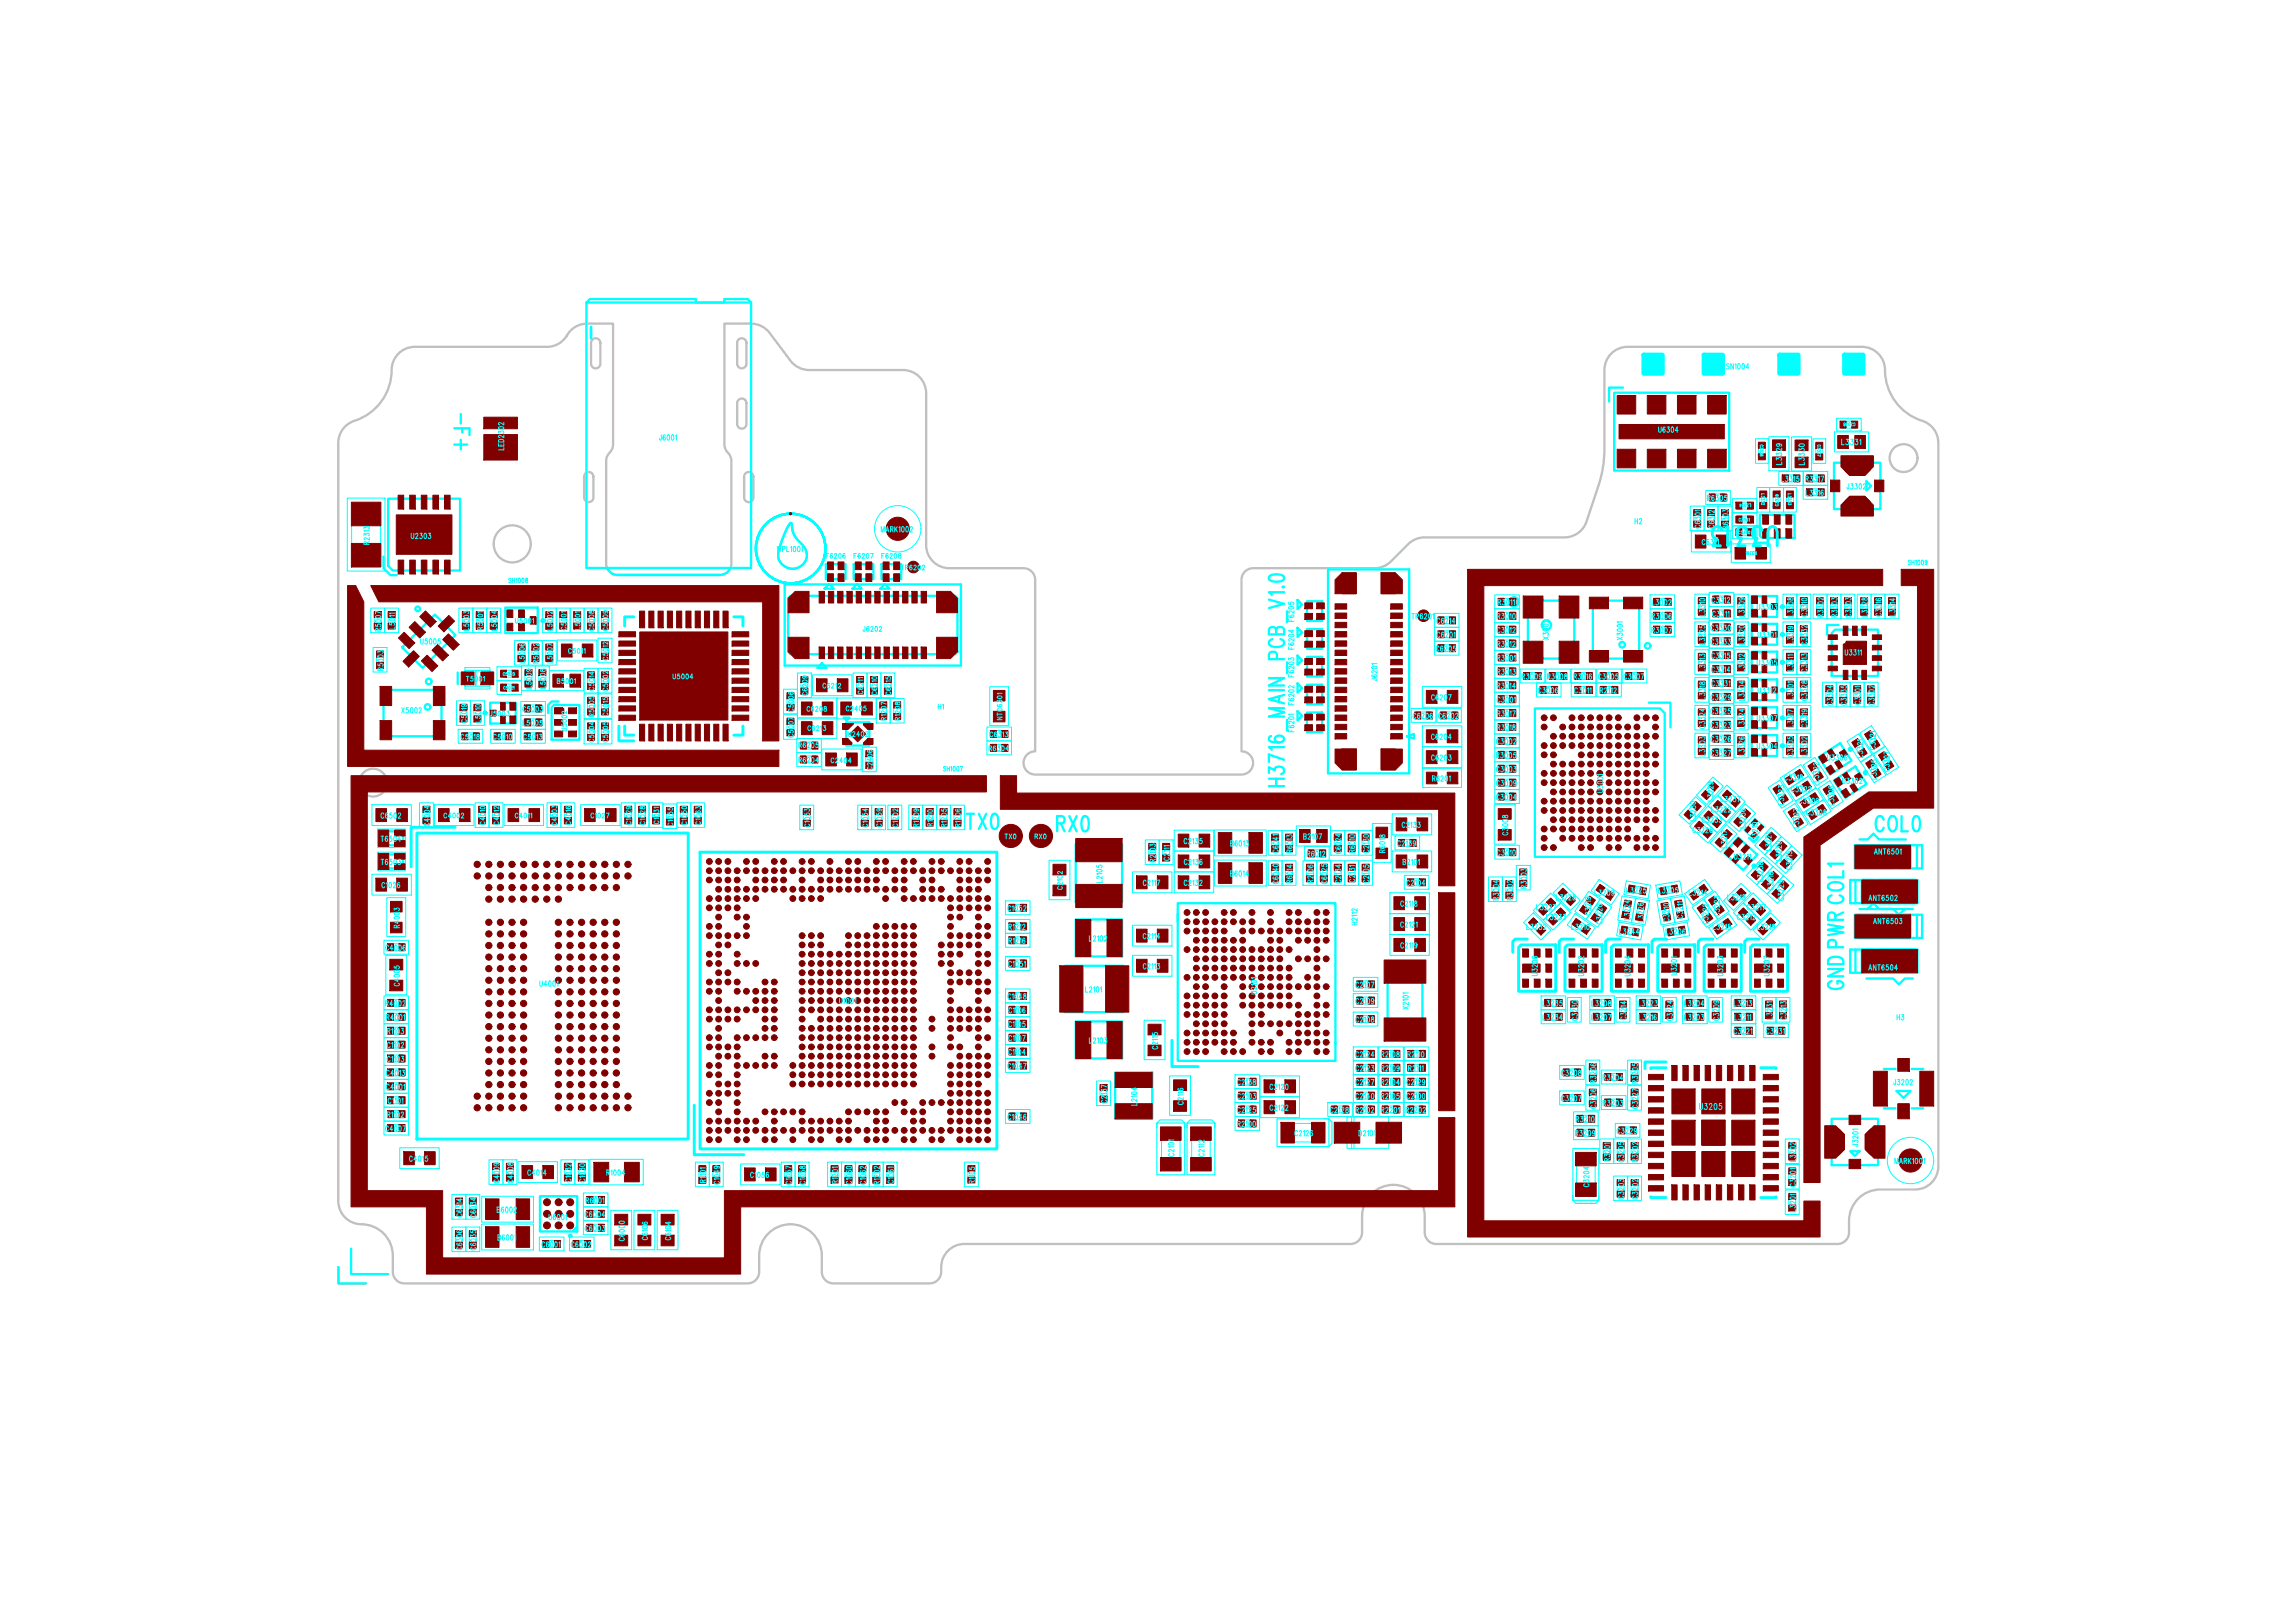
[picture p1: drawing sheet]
<svg xmlns="http://www.w3.org/2000/svg" width="297mm" height="210mm" viewBox="0 0 297 210" stroke-linecap="round" stroke-linejoin="round" font-family="sans-serif">
<defs><g id="words">
<text font-size="142.8" fill="#0ff" x="168.1" y="164.9" transform="rotate(-90 168.1 164.9)">SH1007x1</text>
<text font-size="58.8" fill="#800000" x="179.9" y="114.6" transform="rotate(-90 179.9 114.6)">SH1007x2</text>
<text font-size="55.8" fill="#800000" x="92.9" y="99.2" transform="rotate(-90 92.9 99.2)">SH1008x1</text>
<text font-size="53.7" fill="#800000" x="236" y="160.1" transform="rotate(-90 236 160.1)">SH1009x1</text>
<text font-size="40.7" fill="#0ff" x="53" y="141.9">U4001</text>
<text font-size="40.3" fill="#0ff" x="89.6" y="144">U1001</text>
<text font-size="36" fill="#0ff" x="74.6" y="69.5">J6001</text>
<text font-size="26.1" fill="#0ff" x="172.4" y="96.3">J6201</text>
<text font-size="21.5" fill="#0ff" x="151.4" y="135.2">U2101</text>
<text font-size="21.1" fill="#0ff" x="197.6" y="108.9">U3001</text>
<text font-size="18.2" fill="#800000" x="212.6" y="152.9">U3205</text>
<text font-size="11.5" fill="#800000" x="92.6" y="93.3" transform="rotate(-90 92.6 93.3)">U5004x41</text>
<text font-size="11.2" fill="#0ff" x="178.7" y="133.5">X2101</text>
<text font-size="11.1" fill="#800000" x="225.7" y="152.4" transform="rotate(-90 225.7 152.4)">U3205x39</text>
<text font-size="10.6" fill="#800000" x="49.5" y="73.1">U2303</text>
<text font-size="10.5" fill="#800000" x="101.5" y="85.1">J6202</text>
<text font-size="9.8" fill="#0ff" x="195.1" y="84.9">X3002</text>
<text font-size="9.6" fill="#800000" x="138.9" y="116.4">L2105</text>
<text font-size="9.5" fill="#800000" x="44.9" y="72.6">R2313</text>
<text font-size="9.3" fill="#0ff" x="97.6" y="74.3">WPL1001</text>
<text font-size="9" fill="#800000" x="205.3" y="84.8">X3001</text>
<text font-size="8.4" fill="#0ff" x="48.8" y="94.9">X5002</text>
<text font-size="7.9" fill="#800000" x="242.3" y="143.7">J3202</text>
<g font-size="7.5" fill="#800000">
<text x="246.3" y="112.5" transform="rotate(-90 246.3 112.5)">ANT6501x1</text>
<text x="247.2" y="117" transform="rotate(-90 247.2 117)">ANT6502x1</text>
<text x="246.3" y="121.5" transform="rotate(-90 246.3 121.5)">ANT6503x1</text>
<text x="247.2" y="126" transform="rotate(-90 247.2 126)">ANT6504x1</text>
</g>
<text font-size="7.4" fill="#800000" x="57.5" y="71.8" transform="rotate(-90 57.5 71.8)">U2303x11</text>
<text font-size="7.3" fill="#800000" x="236.2" y="87">U3311</text>
<g font-size="7.1" fill="#0ff">
<text x="201.5" y="127.5">U3202</text>
<text x="219.5" y="127.5">U3203</text>
</g>
<text font-size="7" fill="#800000" x="236.1" y="150.3">J3201</text>
<text font-size="6.6" fill="#800000" x="136.8" y="130.4">L2101</text>
<g font-size="6" fill="#800000">
<text x="138.6" y="123.5">L2102</text>
<text x="138.6" y="136.7">L2103</text>
</g>
<text font-size="4.4" fill="#0ff" x="208.5" y="48.9">SN1004</text>
<text font-size="3.9" fill="#0ff" x="226.9" y="69.8">U3313</text>
<text font-size="3.8" fill="#0ff" x="238.9" y="98.1">L3321</text>
<text font-size="3.8" fill="#800000" x="240.7" y="100.8">L3305</text>
<text font-size="3.7" fill="#800000" x="219.4" y="103.7">L3229</text>
<g font-size="3.7" fill="#0ff">
<text x="228.3" y="111.4">L3220</text>
<text x="225.9" y="114">L3238</text>
</g>
<g font-size="3.6" fill="#0ff">
<text x="77.5" y="43.8" transform="rotate(-90 77.5 43.8)">-</text>
<text x="222.1" y="104.6">L3237</text>
<text x="224.2" y="119.9">C3212</text>
</g>
<text font-size="3.6" fill="#800000" x="218.5" y="108.6">C3226</text>
<text font-size="3.3" fill="#0ff" x="231.2" y="103.3">C3322</text>
<g font-size="3" fill="#0ff">
<text x="58.8" y="53.6" transform="rotate(90 58.8 53.6)">-F+</text>
<text x="166.1" y="101.7" transform="rotate(-90 166.1 101.7)">H3716_MAIN_PCB_V1.0</text>
<text x="125.1" y="107.3">TX0</text>
<text x="136.8" y="107.6">RX0</text>
<text x="242.7" y="107.6">COL0</text>
<text x="238.5" y="128" transform="rotate(-90 238.5 128)">GND PWR COL1</text>
</g>
<g font-size="1.6" fill="#0ff">
<text x="129.9" y="93.5" transform="rotate(-90 129.9 93.5)">NTC6301x2</text>
<text x="243.3" y="100.9" transform="rotate(-90 243.3 100.9)">L3305x1</text>
<text x="244.2" y="98.6" transform="rotate(-90 244.2 98.6)">C3307x1</text>
<text x="219" y="106.2" transform="rotate(-90 219 106.2)">L3230x1</text>
<text x="232.5" y="106" transform="rotate(-90 232.5 106)">L3307x1</text>
<text x="207" y="119.6" transform="rotate(-90 207 119.6)">C3220x2</text>
<text x="221.6" y="119.6" transform="rotate(-90 221.6 119.6)">C3222x2</text>
<text x="51.9" y="120.8" transform="rotate(-90 51.9 120.8)">R4003x2</text>
<text x="198.9" y="120.2" transform="rotate(-90 198.9 120.2)">L3232x1</text>
</g>
<text font-size="1.4" fill="#0ff" x="211.1" y="117.6" transform="rotate(-90 211.1 117.6)">L3224x1</text>
<g font-size="1.3" fill="#0ff">
<text x="211.5" y="115.7" transform="rotate(-90 211.5 115.7)">L3225x1</text>
<text x="215.6" y="116" transform="rotate(-90 215.6 116)">L3205x1</text>
<text x="212.1" y="121.3" transform="rotate(-90 212.1 121.3)">L3244x2</text>
<text x="216.6" y="121.3" transform="rotate(-90 216.6 121.3)">L3206x1</text>
</g>
<text font-size="1.2" fill="#0ff" x="219.9" y="143.6">U3205</text>
<g font-size="1.1" fill="#0ff">
<text x="238.3" y="57.5">L3331</text>
<text x="221.9" y="65" transform="rotate(-90 221.9 65)">R6305x2</text>
<text x="230.5" y="60.1" transform="rotate(-90 230.5 60.1)">L3329</text>
<text x="233.4" y="60.1" transform="rotate(-90 233.4 60.1)">L3330</text>
<text x="234.5" y="62.5" transform="rotate(-90 234.5 62.5)">R3317x1</text>
<text x="194.6" y="83.9" transform="rotate(-90 194.6 83.9)">R3012x2</text>
<text x="194.6" y="80.3" transform="rotate(-90 194.6 80.3)">R3010x1</text>
<text x="194.6" y="78.5" transform="rotate(-90 194.6 78.5)">R3011x2</text>
<text x="214.7" y="82.1" transform="rotate(-90 214.7 82.1)">R3007x2</text>
<text x="214.7" y="80.3" transform="rotate(-90 214.7 80.3)">R3006x2</text>
<text x="194.6" y="89.3" transform="rotate(-90 194.6 89.3)">R3014x2</text>
<text x="194.6" y="87.5" transform="rotate(-90 194.6 87.5)">R3013x2</text>
<text x="194.6" y="85.7" transform="rotate(-90 194.6 85.7)">R3001x1</text>
<text x="197.9" y="88.1" transform="rotate(-90 197.9 88.1)">R3009x2</text>
<text x="201.2" y="88.1" transform="rotate(-90 201.2 88.1)">R3008x1</text>
<text x="204.5" y="88.1" transform="rotate(-90 204.5 88.1)">R3016x1</text>
<text x="207.8" y="89.9" transform="rotate(-90 207.8 89.9)">R2112x1</text>
<text x="212.6" y="88.1" transform="rotate(-90 212.6 88.1)">C3007x2</text>
<text x="194.6" y="94.7" transform="rotate(-90 194.6 94.7)">R3018x2</text>
<text x="194.6" y="92.9" transform="rotate(-90 194.6 92.9)">R3017x2</text>
<text x="104.3" y="98.9" transform="rotate(-90 104.3 98.9)">R6204x1</text>
<text x="104.3" y="97.1" transform="rotate(-90 104.3 97.1)">R6205x1</text>
<text x="128.9" y="97.4" transform="rotate(-90 128.9 97.4)">R6304x2</text>
<text x="194.6" y="98.3" transform="rotate(-90 194.6 98.3)">R3005x2</text>
<text x="170" y="111" transform="rotate(-90 170 111)">R6012x1</text>
<text x="131.3" y="122.3" transform="rotate(-90 131.3 122.3)">R1216x2</text>
<text x="131.3" y="120.5" transform="rotate(-90 131.3 120.5)">R1212x2</text>
<text x="50.9" y="130.4" transform="rotate(-90 50.9 130.4)">R4002x2</text>
<text x="200.6" y="130.4" transform="rotate(-90 200.6 130.4)">L3235x1</text>
<text x="218.9" y="130.4" transform="rotate(-90 218.9 130.4)">L3204x1</text>
<text x="50.9" y="134" transform="rotate(-90 50.9 134)">R1103x2</text>
<text x="50.9" y="132.2" transform="rotate(-90 50.9 132.2)">R4001x2</text>
<text x="179.6" y="137" transform="rotate(-90 179.6 137)">R2108x1</text>
<text x="182.9" y="137" transform="rotate(-90 182.9 137)">R2110x2</text>
<text x="200.6" y="132.2" transform="rotate(-90 200.6 132.2)">L3234x2</text>
<text x="132.8" y="138.5" transform="rotate(-90 132.8 138.5)">C1047x2</text>
<text x="179.6" y="142.4" transform="rotate(-90 179.6 142.4)">R2105x2</text>
<text x="179.6" y="140.6" transform="rotate(-90 179.6 140.6)">R2104x2</text>
<text x="179.6" y="138.8" transform="rotate(-90 179.6 138.8)">R2109x1</text>
<text x="182.9" y="138.8" transform="rotate(-90 182.9 138.8)">R2111x2</text>
<text x="208.4" y="143.3" transform="rotate(-90 208.4 143.3)">R3203x2</text>
<text x="208.4" y="140" transform="rotate(-90 208.4 140)">R3204x2</text>
<text x="50.9" y="144.8" transform="rotate(-90 50.9 144.8)">R1102x2</text>
<text x="161" y="146" transform="rotate(-90 161 146)">R2100x2</text>
<text x="176.3" y="144.2" transform="rotate(-90 176.3 144.2)">R2102x2</text>
<text x="179.6" y="144.2" transform="rotate(-90 179.6 144.2)">R2201x2</text>
<text x="182.9" y="144.2" transform="rotate(-90 182.9 144.2)">R2202x1</text>
<text x="204.8" y="147.2" transform="rotate(-90 204.8 147.2)">R3209x2</text>
<text x="204.8" y="145.4" transform="rotate(-90 204.8 145.4)">R3210x2</text>
<text x="76.7" y="155.9" transform="rotate(-90 76.7 155.9)">R6001x2</text>
</g>
<g font-size="1" fill="#0ff">
<text x="223.4" y="47.7">SN1004</text>
<text x="65.1" y="58.2" transform="rotate(-90 65.1 58.2)">LED2302</text>
<text x="85.4" y="56.9">J6001</text>
<text x="214.6" y="55.9">U6304</text>
<text x="239" y="63.2">J3302</text>
<text x="47.7" y="70.4" transform="rotate(-90 47.7 70.4)">R2313</text>
<text x="53.3" y="69.6">U2303</text>
<text x="100.6" y="71.3">WPL1001</text>
<text x="114.1" y="68.8">MARK1002</text>
<text x="211.6" y="67.7">H2</text>
<text x="219.9" y="68.3" transform="rotate(-90 219.9 68.3)">C6301</text>
<text x="220.3" y="70.4">C6311</text>
<text x="221.7" y="68.3" transform="rotate(-90 221.7 68.3)">C6312</text>
<text x="223.5" y="68.4" transform="rotate(-90 223.5 68.4)">R6303</text>
<text x="106.9" y="72.2">F6206</text>
<text x="110.5" y="72.2">F6207</text>
<text x="114.1" y="72.2">F6208</text>
<text x="116.6" y="73.7">TP6202</text>
<text x="49.2" y="81.6" transform="rotate(-90 49.2 81.6)">R5007</text>
<text x="51" y="81.4" transform="rotate(-90 51 81.4)">L5011</text>
<text x="54.5" y="83.3">U5005</text>
<text x="60.6" y="81.6" transform="rotate(-90 60.6 81.6)">L5003</text>
<text x="62.4" y="81.5" transform="rotate(-90 62.4 81.5)">R5001</text>
<text x="64.2" y="81.6" transform="rotate(-90 64.2 81.6)">L5004</text>
<text x="66.7" y="80.6">U5001</text>
<text x="71.4" y="81.6" transform="rotate(-90 71.4 81.6)">L5002</text>
<text x="73.2" y="81.5" transform="rotate(-90 73.2 81.5)">C5001</text>
<text x="75" y="81.5" transform="rotate(-90 75 81.5)">L5001</text>
<text x="76.8" y="81.6" transform="rotate(-90 76.8 81.6)">C5008</text>
<text x="78.6" y="81.6" transform="rotate(-90 78.6 81.6)">C5009</text>
<text x="111.7" y="81.7">J6202</text>
<text x="167.3" y="84" transform="rotate(-90 167.3 84)">F6204</text>
<text x="167.3" y="80.4" transform="rotate(-90 167.3 80.4)">F6205</text>
<text x="182.7" y="80">TP6201</text>
<text x="200.3" y="82.7" transform="rotate(-90 200.3 82.7)">X3002</text>
<text x="209.8" y="82.7" transform="rotate(-90 209.8 82.7)">X3001</text>
<text x="220.5" y="83.4" transform="rotate(-90 220.5 83.4)">L3325</text>
<text x="220.5" y="79.7" transform="rotate(-90 220.5 79.7)">L3310</text>
<text x="225.6" y="83.4" transform="rotate(-90 225.6 83.4)">L3320</text>
<text x="225.6" y="79.8" transform="rotate(-90 225.6 79.8)">L3309</text>
<text x="227.4" y="78.8">U3303</text>
<text x="227.5" y="82.4">U3301</text>
<text x="231.9" y="83.3" transform="rotate(-90 231.9 83.3)">L3319</text>
<text x="231.9" y="79.8" transform="rotate(-90 231.9 79.8)">L3308</text>
<text x="233.7" y="83.4" transform="rotate(-90 233.7 83.4)">C3332</text>
<text x="233.7" y="79.7" transform="rotate(-90 233.7 79.7)">C3310</text>
<text x="235.8" y="79.8" transform="rotate(-90 235.8 79.8)">R3302</text>
<text x="237.6" y="79.8" transform="rotate(-90 237.6 79.8)">R3303</text>
<text x="239.4" y="79.8" transform="rotate(-90 239.4 79.8)">C3303</text>
<text x="241.5" y="79.8" transform="rotate(-90 241.5 79.8)">L3328</text>
<text x="243.3" y="79.7" transform="rotate(-90 243.3 79.7)">C3316</text>
<text x="245.1" y="79.7" transform="rotate(-90 245.1 79.7)">L3314</text>
<text x="49.5" y="86.7" transform="rotate(-90 49.5 86.7)">R5003</text>
<text x="60.3" y="88.1">T5001</text>
<text x="67.8" y="85.8" transform="rotate(-90 67.8 85.8)">L5006</text>
<text x="68.7" y="89.1" transform="rotate(-90 68.7 89.1)">L5009</text>
<text x="69.6" y="85.8" transform="rotate(-90 69.6 85.8)">R5002</text>
<text x="70.5" y="89.1" transform="rotate(-90 70.5 89.1)">L5008</text>
<text x="71.4" y="85.8" transform="rotate(-90 71.4 85.8)">L5007</text>
<text x="72.1" y="88.4">B5001</text>
<text x="73.5" y="84.5">C5011</text>
<text x="78.6" y="85.4" transform="rotate(-90 78.6 85.4)">C5012</text>
<text x="87.1" y="87.8">U5004</text>
<text x="104.4" y="90" transform="rotate(-90 104.4 90)">C6209</text>
<text x="106.5" y="89">C6212</text>
<text x="111.6" y="89.8" transform="rotate(-90 111.6 89.8)">C6211</text>
<text x="113.4" y="89.9" transform="rotate(-90 113.4 89.9)">C6210</text>
<text x="115.2" y="89.9" transform="rotate(-90 115.2 89.9)">C6215</text>
<text x="167.3" y="87.5" transform="rotate(-90 167.3 87.5)">F6203</text>
<text x="178.1" y="88" transform="rotate(-90 178.1 88)">J6201</text>
<text x="220.5" y="86.9" transform="rotate(-90 220.5 86.9)">L3313</text>
<text x="225.6" y="86.9" transform="rotate(-90 225.6 86.9)">L3312</text>
<text x="227.4" y="86">U3305</text>
<text x="227.5" y="89.6">U3312</text>
<text x="231.9" y="86.8" transform="rotate(-90 231.9 86.8)">L3311</text>
<text x="233.7" y="86.9" transform="rotate(-90 233.7 86.9)">C3313</text>
<text x="238.8" y="84.7">U3311</text>
<text x="52" y="92.2">X5002</text>
<text x="60.3" y="93.5" transform="rotate(-90 60.3 93.5)">C5019</text>
<text x="62.1" y="93.5" transform="rotate(-90 62.1 93.5)">L5010</text>
<text x="63.3" y="92.6">U5003</text>
<text x="73.3" y="94.6" transform="rotate(-90 73.3 94.6)">U5002</text>
<text x="102.6" y="95.4" transform="rotate(-90 102.6 95.4)">C5007 C5006</text>
<text x="104.4" y="92">C6208</text>
<text x="104.5" y="94.5">C6213</text>
<text x="109.5" y="92">C2405</text>
<text x="109.7" y="95.4">U2402</text>
<text x="114.6" y="93.2" transform="rotate(-90 114.6 93.2)">R1207</text>
<text x="116.4" y="93.2" transform="rotate(-90 116.4 93.2)">R1208</text>
<text x="121.4" y="91.7">H1</text>
<text x="167.3" y="94.6" transform="rotate(-90 167.3 94.6)">F6201</text>
<text x="167.3" y="91.1" transform="rotate(-90 167.3 91.1)">F6202</text>
<text x="185.2" y="95.6">C6204</text>
<text x="185.3" y="90.5">C6207</text>
<text x="220.5" y="94.2" transform="rotate(-90 220.5 94.2)">C3324</text>
<text x="220.5" y="90.5" transform="rotate(-90 220.5 90.5)">L3318</text>
<text x="225.6" y="94.2" transform="rotate(-90 225.6 94.2)">L3324</text>
<text x="225.6" y="90.6" transform="rotate(-90 225.6 90.6)">L3304</text>
<text x="227.4" y="93.2">U3307</text>
<text x="231.9" y="94.1" transform="rotate(-90 231.9 94.1)">L3317</text>
<text x="231.9" y="90.5" transform="rotate(-90 231.9 90.5)">L3301</text>
<text x="233.7" y="94.1" transform="rotate(-90 233.7 94.1)">C3319</text>
<text x="233.7" y="90.6" transform="rotate(-90 233.7 90.6)">C3328</text>
<text x="237" y="91.2" transform="rotate(-90 237 91.2)">C3304</text>
<text x="238.8" y="91.2" transform="rotate(-90 238.8 91.2)">C3335</text>
<text x="240.6" y="91.1" transform="rotate(-90 240.6 91.1)">C3301</text>
<text x="242.4" y="91.2" transform="rotate(-90 242.4 91.2)">C3302</text>
<text x="76.8" y="96" transform="rotate(-90 76.8 96)">C5004 R5005 C5014</text>
<text x="78.6" y="96" transform="rotate(-90 78.6 96)">C5005 C5015 C5002</text>
<text x="107.5" y="98.7">C2404</text>
<text x="112.8" y="99.6" transform="rotate(-90 112.8 99.6)">C2406</text>
<text x="185.3" y="98.3">C6203</text>
<text x="185.4" y="101">R6201</text>
<text x="220.5" y="97.8" transform="rotate(-90 220.5 97.8)">L3303</text>
<text x="225.6" y="97.8" transform="rotate(-90 225.6 97.8)">L3326</text>
<text x="227.4" y="96.8">U3304</text>
<text x="230.9" y="100.9">C3318</text>
<text x="231.9" y="97.8" transform="rotate(-90 231.9 97.8)">C3305</text>
<text x="233.7" y="97.8" transform="rotate(-90 233.7 97.8)">L3302</text>
<text x="240.9" y="98" transform="rotate(-90 240.9 98)">L3321</text>
<text x="242.6" y="96.9" transform="rotate(-90 242.6 96.9)">C3321</text>
<text x="49.3" y="105.8">C6502</text>
<text x="55.5" y="106.8" transform="rotate(-90 55.5 106.8)">C4004</text>
<text x="57.4" y="105.8">C4002</text>
<text x="62.7" y="106.7" transform="rotate(-90 62.7 106.7)">C4010</text>
<text x="64.5" y="106.7" transform="rotate(-90 64.5 106.7)">C4012</text>
<text x="66.6" y="105.8">C4011</text>
<text x="72" y="106.8" transform="rotate(-90 72 106.8)">C4003</text>
<text x="73.8" y="106.7" transform="rotate(-90 73.8 106.7)">C4016</text>
<text x="76.5" y="105.8">C1027</text>
<text x="81.6" y="106.7" transform="rotate(-90 81.6 106.7)">C1029</text>
<text x="83.4" y="106.7" transform="rotate(-90 83.4 106.7)">C1028</text>
<text x="85.2" y="106.6" transform="rotate(-90 85.2 106.6)">C1031</text>
<text x="87" y="106.9" transform="rotate(-90 87 106.9)">C1055</text>
<text x="88.8" y="106.7" transform="rotate(-90 88.8 106.7)">C1050</text>
<text x="90.6" y="106.7" transform="rotate(-90 90.6 106.7)">C1063</text>
<text x="104.7" y="107" transform="rotate(-90 104.7 107)">C1053</text>
<text x="112.2" y="107" transform="rotate(-90 112.2 107)">C1054</text>
<text x="114" y="107" transform="rotate(-90 114 107)">C1059</text>
<text x="116.1" y="107" transform="rotate(-90 116.1 107)">C1202</text>
<text x="118.8" y="107" transform="rotate(-90 118.8 107)">R1209</text>
<text x="120.6" y="106.9" transform="rotate(-90 120.6 106.9)">R1210</text>
<text x="122.4" y="107" transform="rotate(-90 122.4 107)">R1205</text>
<text x="124.2" y="107" transform="rotate(-90 124.2 107)">R1206</text>
<text x="181.5" y="107">C2133</text>
<text x="207.3" y="102.5" transform="rotate(-90 207.3 102.5)">U3001</text>
<text x="219.1" y="107.7">C3226</text>
<text x="220.3" y="106.4">C3233</text>
<text x="221.5" y="105">L3222</text>
<text x="221.6" y="103.6" transform="rotate(-90 221.6 103.6)">L3229</text>
<text x="222.7" y="103.7">L3237</text>
<text x="225.7" y="107.1" transform="rotate(-90 225.7 107.1)">L3236</text>
<text x="231.8" y="102.4">C3322</text>
<text x="232.8" y="103.9">C3309</text>
<text x="49.3" y="108.8">T6504</text>
<text x="49.4" y="111.8">T6503</text>
<text x="130" y="108.5">TX0</text>
<text x="133.9" y="108.5">RX0</text>
<text x="149.4" y="111.5" transform="rotate(-90 149.4 111.5)">R2103</text>
<text x="151.2" y="111.3" transform="rotate(-90 151.2 111.3)">C2111</text>
<text x="153.2" y="109.1">C2135</text>
<text x="153.3" y="111.8">C2136</text>
<text x="159.3" y="113.3">B6014</text>
<text x="159.3" y="109.4">B6013</text>
<text x="165.3" y="110.3" transform="rotate(-90 165.3 110.3)">C6041</text>
<text x="167.1" y="110.3" transform="rotate(-90 167.1 110.3)">R6013</text>
<text x="168.7" y="108.5">B2107</text>
<text x="173.4" y="110.4" transform="rotate(-90 173.4 110.4)">C6024</text>
<text x="175.2" y="110.3" transform="rotate(-90 175.2 110.3)">R6010</text>
<text x="177" y="110.3" transform="rotate(-90 177 110.3)">C2130</text>
<text x="179.1" y="110.3" transform="rotate(-90 179.1 110.3)">R6018</text>
<text x="181.6" y="111.8">B2101</text>
<text x="195" y="108" transform="rotate(-90 195 108)">C3008</text>
<text x="223.3" y="109.7" transform="rotate(-90 223.3 109.7)">L3217</text>
<text x="227.3" y="108.7" transform="rotate(-90 227.3 108.7)">U3210</text>
<text x="228" y="114" transform="rotate(-90 228 114)">L3238</text>
<text x="229.1" y="110" transform="rotate(-90 229.1 110)">L3221</text>
<text x="230.4" y="111.3" transform="rotate(-90 230.4 111.3)">L3220</text>
<text x="231.8" y="112.5" transform="rotate(-90 231.8 112.5)">C3215</text>
<text x="242.5" y="110.5">ANT6501</text>
<text x="49.5" y="114.8">C1026</text>
<text x="137.4" y="115.1" transform="rotate(-90 137.4 115.1)">C2102</text>
<text x="142.5" y="114.2" transform="rotate(-90 142.5 114.2)">L2105</text>
<text x="148" y="114.5">C2117</text>
<text x="153.3" y="114.5">C2132</text>
<text x="165.3" y="114.3" transform="rotate(-90 165.3 114.3)">C6040</text>
<text x="167.1" y="114.2" transform="rotate(-90 167.1 114.2)">R6014</text>
<text x="169.8" y="114.2" transform="rotate(-90 169.8 114.2)">R2106</text>
<text x="171.6" y="114.3" transform="rotate(-90 171.6 114.3)">C6025</text>
<text x="173.4" y="114.2" transform="rotate(-90 173.4 114.2)">C2134</text>
<text x="175.2" y="114.1" transform="rotate(-90 175.2 114.1)">C2131</text>
<text x="175.5" y="119.6" transform="rotate(-90 175.5 119.6)">H2112</text>
<text x="177" y="114.2" transform="rotate(-90 177 114.2)">C2105</text>
<text x="181.3" y="117.2">C2118</text>
<text x="181.3" y="119.9">C2121</text>
<text x="193.8" y="116.4" transform="rotate(-90 193.8 116.4)">R3004</text>
<text x="195.6" y="116.4" transform="rotate(-90 195.6 116.4)">R3002</text>
<text x="197.4" y="114.9" transform="rotate(-90 197.4 114.9)">R3003</text>
<text x="198.9" y="117.7">L3227</text>
<text x="200.1" y="119">L3233</text>
<text x="201.4" y="116.4">L3228</text>
<text x="205.7" y="118.4" transform="rotate(-90 205.7 118.4)">C3219</text>
<text x="210.8" y="119" transform="rotate(-90 210.8 119)">L3224</text>
<text x="212.6" y="119.3" transform="rotate(-90 212.6 119.3)">L3226</text>
<text x="215.9" y="119.2" transform="rotate(-90 215.9 119.2)">C3210</text>
<text x="217.6" y="118.8" transform="rotate(-90 217.6 118.8)">C3211</text>
<text x="218.6" y="115.8">L3214</text>
<text x="223.6" y="116.4">L3218</text>
<text x="224.8" y="119">C3212</text>
<text x="226.1" y="117.7">C3217</text>
<text x="229.3" y="115.1" transform="rotate(-90 229.3 115.1)">C3216</text>
<text x="241.8" y="116.5">ANT6502</text>
<text x="242.4" y="119.5">ANT6503</text>
<text x="141" y="121.7">L2102</text>
<text x="147.9" y="121.4">C2114</text>
<text x="148" y="125.3">C2113</text>
<text x="181.3" y="122.6">C2119</text>
<text x="203.4" y="120.2">L3210</text>
<text x="209.6" y="120.8">L3244</text>
<text x="215.6" y="120.8">L3206</text>
<text x="221.7" y="120.2">L3215</text>
<text x="227.4" y="120.2">L3219</text>
<text x="241.8" y="125.5">ANT6504</text>
<text x="51.6" y="127.5" transform="rotate(-90 51.6 127.5)">C4005</text>
<text x="69.9" y="127.6">U4001</text>
<text x="108.7" y="129.8">U1001</text>
<text x="140.5" y="128.3">L2101</text>
<text x="182.1" y="130.5" transform="rotate(-90 182.1 130.5)">X2101</text>
<text x="198.8" y="126.2" transform="rotate(-90 198.8 126.2)">U3206</text>
<text x="204.8" y="126.2" transform="rotate(-90 204.8 126.2)">U3202</text>
<text x="210.3" y="131.9" transform="rotate(-90 210.3 131.9)">C3214</text>
<text x="210.8" y="126.2" transform="rotate(-90 210.8 126.2)">U3204</text>
<text x="216.8" y="126.1" transform="rotate(-90 216.8 126.1)">U3201</text>
<text x="222.3" y="132" transform="rotate(-90 222.3 132)">C3209</text>
<text x="222.8" y="126.2" transform="rotate(-90 222.8 126.2)">U3203</text>
<text x="228.8" y="126.2" transform="rotate(-90 228.8 126.2)">U3207</text>
<text x="229.2" y="131.9" transform="rotate(-90 229.2 131.9)">L3231</text>
<text x="231" y="131.9" transform="rotate(-90 231 131.9)">C3213</text>
<text x="245.5" y="131.9">H3</text>
<text x="141" y="134.9">L2103</text>
<text x="149.7" y="135.7" transform="rotate(-90 149.7 135.7)">C2115</text>
<text x="204" y="132" transform="rotate(-90 204 132)">C3230</text>
<text x="216.3" y="132" transform="rotate(-90 216.3 132)">C3224</text>
<text x="143.1" y="142.7" transform="rotate(-90 143.1 142.7)">C2137</text>
<text x="147" y="143" transform="rotate(-90 147 143)">L2104</text>
<text x="153" y="142.9" transform="rotate(-90 153 142.9)">C2116</text>
<text x="164.4" y="140.9">C2120</text>
<text x="164.4" y="143.6">C2122</text>
<text x="206.4" y="143.4" transform="rotate(-90 206.4 143.4)">C3206 R3206</text>
<text x="211.8" y="143.4" transform="rotate(-90 211.8 143.4)">C3227 R3205</text>
<text x="245.1" y="140.3">J3202</text>
<text x="151.8" y="149.6" transform="rotate(-90 151.8 149.6)">C2101</text>
<text x="155.7" y="149.6" transform="rotate(-90 155.7 149.6)">C2112</text>
<text x="167.6" y="146.9">C2126</text>
<text x="175.9" y="146.9">D2101</text>
<text x="240.3" y="148.3" transform="rotate(-90 240.3 148.3)">J3201</text>
<text x="53" y="150.2">C4015</text>
<text x="64.5" y="153" transform="rotate(-90 64.5 153)">C4009</text>
<text x="66.3" y="153" transform="rotate(-90 66.3 153)">C4008</text>
<text x="68.3" y="152">C4014</text>
<text x="73.8" y="152.9" transform="rotate(-90 73.8 152.9)">C1032</text>
<text x="75.6" y="152.9" transform="rotate(-90 75.6 152.9)">C1030</text>
<text x="78.6" y="152">R1004</text>
<text x="91.2" y="153" transform="rotate(-90 91.2 153)">R1101</text>
<text x="93" y="153.2" transform="rotate(-90 93 153.2)">C1049</text>
<text x="97.2" y="152.3">C1056</text>
<text x="102.3" y="153.2" transform="rotate(-90 102.3 153.2)">C1057</text>
<text x="104.1" y="153.2" transform="rotate(-90 104.1 153.2)">C1058</text>
<text x="108.3" y="153.1" transform="rotate(-90 108.3 153.1)">R1201</text>
<text x="110.1" y="153.2" transform="rotate(-90 110.1 153.2)">C1060</text>
<text x="111.9" y="153.2" transform="rotate(-90 111.9 153.2)">C1062</text>
<text x="113.7" y="153.2" transform="rotate(-90 113.7 153.2)">R1202</text>
<text x="115.5" y="153.1" transform="rotate(-90 115.5 153.1)">C1061</text>
<text x="126" y="153.1" transform="rotate(-90 126 153.1)">R1105</text>
<text x="205.5" y="153.5" transform="rotate(-90 205.5 153.5)">C3204</text>
<text x="208.2" y="150.2" transform="rotate(-90 208.2 150.2)">R3201</text>
<text x="210" y="155.1" transform="rotate(-90 210 155.1)">C3203</text>
<text x="210" y="150.3" transform="rotate(-90 210 150.3)">C3205</text>
<text x="211.8" y="155.1" transform="rotate(-90 211.8 155.1)">C3202</text>
<text x="211.8" y="150.3" transform="rotate(-90 211.8 150.3)">R3202</text>
<text x="232.2" y="153.5" transform="rotate(-90 232.2 153.5)">C3201</text>
<text x="232.2" y="150.3" transform="rotate(-90 232.2 150.3)">L3202</text>
<text x="245.2" y="150.5">MARK1001</text>
<text x="59.7" y="161.7" transform="rotate(-90 59.7 161.7)">C6306</text>
<text x="59.7" y="157.4" transform="rotate(-90 59.7 157.4)">C6314</text>
<text x="61.5" y="161.7" transform="rotate(-90 61.5 161.7)">C6035</text>
<text x="61.5" y="157.5" transform="rotate(-90 61.5 157.5)">C6034</text>
<text x="64.4" y="156.8">B6002</text>
<text x="64.5" y="160.4">B6001</text>
<text x="71.1" y="157.8">U6001</text>
<text x="80.7" y="160.5" transform="rotate(-90 80.7 160.5)">C6000</text>
<text x="83.7" y="160.4" transform="rotate(-90 83.7 160.4)">C6106</text>
<text x="86.7" y="160.4" transform="rotate(-90 86.7 160.4)">C6104</text>
<text x="232.2" y="156.8" transform="rotate(-90 232.2 156.8)">L3201</text>
</g>
<g font-size=".9" fill="#0ff">
<text x="65.8" y="75.4">SH1008</text>
<text x="246.9" y="73.1">SH1009</text>
<text x="122.1" y="99.8">SH1007</text>
</g>
<g font-size=".6" fill="#0ff">
<text x="227.7" y="57.6" transform="rotate(90 227.7 57.6)">C3336</text>
<text x="235.2" y="57.6" transform="rotate(90 235.2 57.6)">C3337</text>
<text x="240" y="54.8" transform="rotate(180 240 54.8)">C3338</text>
<text x="226.5" y="65.2" transform="rotate(180 226.5 65.2)">L3334</text>
<text x="227.9" y="63.9" transform="rotate(90 227.9 63.9)">L3332</text>
<text x="230" y="65.4" transform="rotate(-90 230 65.4)">C3339</text>
<text x="231.4" y="63.9" transform="rotate(90 231.4 63.9)">L3333</text>
<text x="225" y="69.1">C3340</text>
<text x="225" y="67.4">C3341</text>
<text x="227.2" y="71.4" transform="rotate(180 227.2 71.4)">R3316</text>
<text x="65.1" y="87.4">C5020</text>
<text x="65.2" y="89.2">C5021</text>
</g>
</g></defs>
<g fill="none" stroke="#c0c0c0" stroke-width=".3">
<path d="M51.3 46a2.99 2.99 0 0 1 2.4-1.1h17.1a3.2 3.2 0 0 0 2.9-2 3 3 0 0 1 2.3-1h3.3v15.6a1.82 1.82 0 0 1-.6 1.3l-.3 .9v13.2a1.5 1.5 0 0 0 1.5 1.5h13.2a1.5 1.5 0 0 0 1.5-1.5v-13.2a1.74 1.74 0 0 0-.6-1.3l-.3-.9v-15.6h3.5a3 3 0 0 1 2.4 1.2l2.7 3.6a3 3 0 0 0 2.4 1.2h12.1a3 3 0 0 1 3 3v19.6a3 3 0 0 0 3 3h9.6a1.5 1.5 0 0 1 1.5 1.5v22.2a1.5 1.5 0 0 0-1.5 1.5 1.5 1.5 0 0 0 1.5 1.5h26.7a1.5 1.5 0 0 0 1.5-1.5 1.5 1.5 0 0 0-1.5-1.5v-22.2a1.5 1.5 0 0 1 1.5-1.5h15.7a3 3 0 0 0 2.1-.8l2.3-2.3a3 3 0 0 1 2.1-.9h18.1a3 3 0 0 0 2.9-2l1.7-5.3 .4-2 .2-2.1v-10.2a3 3 0 0 1 3-3h30.3a3 3 0 0 1 3 3 7.1 7.1 0 0 0 5.3 6.8 3 3 0 0 1 1.6 2.6v93.6a3 3 0 0 1-3 3h-4.5a4.1 4.1 0 0 0-4.1 4.1v1.5a1.5 1.5 0 0 1-1.5 1.5h-51.9a1.5 1.5 0 0 1-1.5-1.5v-2.1a4.1 4.1 0 0 0-4-4.1 4.1 4.1 0 0 0-4.1 4.1v2.1a1.5 1.5 0 0 1-1.5 1.5h-49.9a3.1 3.1 0 0 0-3 3.6 1.5 1.5 0 0 1-1.5 1.5h-12.5a1.5 1.5 0 0 1-1.5-1.5v-2.1a4 4 0 0 0-4-4.1 4 4 0 0 0-4.1 4.1v2.1a1.5 1.5 0 0 1-1.5 1.5h-44.4a1.5 1.5 0 0 1-1.5-1.5 7.4 7.4 0 0 0-.3-3.7 4.1 4.1 0 0 0-3.7-2.5 3 3 0 0 1-3-3v-98.1a3 3 0 0 1 2.1-2.8 6.9 6.9 0 0 0 4.8-6.6v-.7l.3-.6zM76.6 43.9a.6 .6 0 0 1 .7-.1 .6 .6 0 0 1 .4 .6v2.7a.6 .6 0 0 1-.6 .6 .6 .6 0 0 1-.6-.6v-2.7zM95.5 43.9a.6 .6 0 0 1 .7-.1 .6 .6 0 0 1 .4 .6v2.7a.6 .6 0 0 1-.6 .6 .6 .6 0 0 1-.6-.6v-2.7zM95.5 51.7a.6 .6 0 0 1 .7-.1 .6 .6 0 0 1 .4 .6v2.7a.6 .6 0 0 1-.6 .6 .6 .6 0 0 1-.6-.6v-2.7zM75.7 61.3a.6 .6 0 0 1 .7-.2 .6 .6 0 0 1 .4 .6v2.7a.6 .6 0 0 1-.6 .6 .6 .6 0 0 1-.6-.6v-2.7zM96.4 61.3a.6 .6 0 0 1 .7-.2 .6 .6 0 0 1 .4 .6v2.7a.6 .6 0 0 1-.6 .6 .6 .6 0 0 1-.6-.6v-2.7z"/>
<circle cx="246.3" cy="59.3" r="1.8"/>
</g>
<path d="M43.8 164v2.1h3.6" fill="none" stroke="#f0f" stroke-width=".3"/>
<g fill="none" stroke="#0ff" stroke-width=".13">
<path d="M227.1 56.8h1.7v3.2h-1.7zM227.5 57.5h.9v1.8h-.9zM228.9 56.5h2.5v4.4h-2.5zM231.8 56.5h2.6v4.4h-2.6zM234.5 56.8h1.7v3.2h-1.7zM234.9 57.5h.9v1.8h-.9zM237.3 55.9h4.5v2.6h-4.5zM237.6 54.1h3.2v1.7h-3.2zM238.3 54.5h1.8v.9h-1.8zM48 78.7h1.8v3.2h-1.8zM48.4 79.4h.9v1.8h-.9zM49.8 78.7h1.8v3.2h-1.8z"/>
<path d="M50.2 79.4h.9v1.8h-.9zM59.4 78.7h1.8v3.2h-1.8zM59.8 79.4h.9v1.8h-.9zM61.2 78.7h1.8v3.2h-1.8zM61.6 79.4h.9v1.8h-.9zM63 78.7h1.8v3.2h-1.8zM63.4 79.4h.9v1.8h-.9zM70.2 78.7h1.8v3.2h-1.8zM70.6 79.4h.9v1.8h-.9zM72 78.7h1.8v3.2h-1.8zM72.4 79.4h.9v1.8h-.9zM73.8 78.7h1.8v3.2h-1.8z"/>
<path d="M74.2 79.4h.9v1.8h-.9zM75.6 78.7h1.8v3.2h-1.8zM76 79.4h.9v1.8h-.9zM77.4 78.7h1.8v3.2h-1.8zM77.8 79.4h.9v1.8h-.9zM186.3 79.8h1.8v.9h-1.8zM194.1 79.2h1.8v.9h-1.8zM194.1 77.4h1.8v.9h-1.8zM194.9 79.4h.1a.4 .4 0 0 1 0 .7l-.2-.3zM195 77.6h.1a.4 .4 0 0 1 0 .7l-.2-.3zM195.4 79.5l.1-.1v.7M195.5 77.7l.1-.1v.7"/>
<path d="M195.8 79.4a.4 .4 0 0 1 0 .7l-.1-.3zM195.8 77.7l.1-.1v.7M213.7 77.6v.7h.3M214.2 77.4h1.8v.9h-1.8zM214.2 79.2h1.8v.9h-1.8zM214.3 77.6h.2l-.1 .3a.2 .2 0 0 1 .2 .3 .2 .2 0 0 1-.4 0M214.8 77.6h.1a.4 .4 0 0 1 0 .7l-.1-.3zM214.9 79.4h.1a.4 .4 0 0 1 0 .7l-.2-.3zM215.4 77.6h.1a.4 .4 0 0 1 0 .7l-.2-.3zM215.4 79.4h.1a.4 .4 0 0 1 0 .7l-.1-.3zM215.9 77.8v-.1a.15 .15 0 0 1 .2-.1 .16 .16 0 0 1 .1 .3l-.3 .4h.3M216.2 79.5l-.1-.1a.42 .42 0 0 0 0 .7 .2 .2 0 0 0 .1-.3 .2 .2 0 0 0-.2-.1l-.1 .2"/>
<path d="M218.7 65.5h1.8v3.2h-1.8zM219.1 66.2h.9v1.8h-.9zM219.3 76.9h1.8v3.2h-1.8zM219.7 77.6h.9v1.8h-.9zM220.5 65.5h1.8v3.2h-1.8zM220.9 66.2h.9v1.8h-.9zM221.4 63.9h1.8v.9h-1.8zM221.8 77.5a.19 .19 0 0 0-.2-.2 .19 .19 0 0 0-.2 .3v.1a.19 .19 0 0 0 .2 .3 .19 .19 0 0 0 .2-.2M221.8 78.9h1.8v.9h-1.8zM221.8 77.1h1.8v.9h-1.8zM221.9 79.3a.19 .19 0 0 0-.2-.2 .19 .19 0 0 0-.1 .3v.1a.19 .19 0 0 0 .1 .3 .19 .19 0 0 0 .2-.2M222 64.1h.3l-.2 .3a.2 .2 0 0 1 .2 .3 .2 .2 0 0 1-.3 0"/>
<path d="M222.1 77.3h.2l-.1 .3a.2 .2 0 0 1 .2 .3 .2 .2 0 0 1-.4 0M222.2 79.1h.2l-.1 .3a.2 .2 0 0 1 .2 .3 .2 .2 0 0 1-.4 0M222.3 65.5h1.8v3.2h-1.8zM222.6 64.1h.1a.4 .4 0 0 1 0 .7l-.2-.3zM222.6 77.3h.3l-.2 .3a.2 .2 0 0 1 .2 .3 .2 .2 0 0 1-.3 0M222.7 66.2h.9v1.8h-.9zM222.7 79.1h.3l-.2 .3a.2 .2 0 0 1 .2 .3 .2 .2 0 0 1-.3 0M223.1 77.4l.1-.1v.7M223.2 79.2l.1-.1v.7M223.4 64.1h-.3v.3a.19 .19 0 0 1 .3 0 .19 .19 0 0 1-.1 .3 .19 .19 0 0 1-.2 0M223.5 77.5v-.1a.15 .15 0 0 1 .2-.1 .15 .15 0 0 1 0 .3l-.2 .4h.3M223.6 79.2l.1-.1v.7"/>
<path d="M224.1 68.1h3.2v1.6h-3.2zM224.4 76.9h1.8v3.2h-1.8zM224.8 68.4h1.8v.9h-1.8zM224.8 66.8h1.8v.9h-1.8zM224.8 65h1.8v.9h-1.8zM224.8 77.6h.9v1.8h-.9zM227.3 63.1h1.6v3.2h-1.6zM227.7 63.8h.9v1.8h-.9zM228.9 63.1h1.8v3.2h-1.8zM229.1 78.2a.4 .4 0 0 1 0 .7l-.1-.3zM229.4 63.8h.9v1.8h-.9zM229.6 78.2h.2l-.1 .3a.2 .2 0 0 1 .2 .3 .2 .2 0 0 1-.4 0"/>
<path d="M230.5 61.6v.7h.3M230.7 76.9h1.8v3.2h-1.8zM230.7 63.1h1.7v3.2h-1.7zM230.8 61.5h1.8v.9h-1.8zM231 61.6h.3l-.2 .3a.2 .2 0 0 1 .2 .3 .2 .2 0 0 1-.3 0M231.1 63.8h.9v1.8h-.9zM231.1 77.6h.9v1.8h-.9zM231.6 61.6h.2l-.1 .3a.2 .2 0 0 1 .2 .3 .2 .2 0 0 1-.4 0M232.1 61.8l.1-.2v.7M232.5 76.9h1.8v3.2h-1.8zM232.7 61.6h-.2v.3a.19 .19 0 0 1 .2 .1 .19 .19 0 0 1 0 .2 .19 .19 0 0 1-.3 0M232.9 77.6h.9v1.8h-.9z"/>
<path d="M233.6 63.4v.7h.3M234 63.3h1.8v.9h-1.8zM234 61.5h1.8v.9h-1.8zM234.2 63.4h.3l-.2 .3a.2 .2 0 0 1 .2 .3 .2 .2 0 0 1-.4 0M234.6 76.9h1.8v3.2h-1.8zM234.7 63.4h.3l-.1 .3a.2 .2 0 0 1 .1 .3 .2 .2 0 0 1-.3 0M234.8 61.6h.2l-.1 .3a.2 .2 0 0 1 .1 .3 .2 .2 0 0 1-.3 0M235 77.6h.9v1.8h-.9zM235.2 63.6l.2-.2v.7M235.3 61.8l.1-.2v.7M235.6 61.6h.3l-.2 .7M235.9 63.5l-.1-.1a.42 .42 0 0 0-.1 .7 .2 .2 0 0 0 .2-.2 .2 .2 0 0 0-.2-.2l-.1 .2"/>
<path d="M236.4 76.9h1.8v3.2h-1.8zM236.8 77.6h.9v1.8h-.9zM238.2 76.9h1.8v3.2h-1.8zM238.6 77.6h.9v1.8h-.9zM240.3 76.9h1.8v3.2h-1.8zM240.7 77.6h.9v1.8h-.9zM242.1 76.9h1.8v3.2h-1.8zM242.5 77.6h.9v1.8h-.9zM243.9 76.9h1.8v3.2h-1.8zM244.3 77.6h.9v1.8h-.9zM48.3 83.8h1.8v3.2h-1.8zM48.7 84.5h.9v1.8h-.9z"/>
<path d="M59.1 90.7h1.8v3.2h-1.8zM59.5 91.4h.9v1.8h-.9zM60 94.8h1.8v.9h-1.8zM60 95.2a.18 .18 0 0 0-.2-.2 .18 .18 0 0 0-.2 .3v.1a.18 .18 0 0 0 .2 .2 .18 .18 0 0 0 .2-.1M60.2 86.4h3.2v2.8h-3.2zM60.5 95h-.2v.3a.18 .18 0 0 1 .2 0 .18 .18 0 0 1 0 .3 .18 .18 0 0 1-.3-.1M60.9 95.1v-.1a.35 .35 0 0 1 .2 .3 .35 .35 0 0 1-.2 .4l-.1-.3zM60.9 90.7h1.8v3.2h-1.8zM61.3 91.4h.9v1.8h-.9zM61.3 95.1l.2-.1v.7M61.7 95.1v.1a.23 .23 0 0 1 .3 .2 .23 .23 0 0 1-.1 .3 .2 .2 0 0 1-.2-.3 .2 .2 0 0 1 .2-.1l.1-.2zM63.3 92v.5l.2 .2 .1-.1v-.6"/>
<path d="M64.2 94.8h1.8v.9h-1.8zM64.2 92h-.3v.3a.18 .18 0 0 1 .3 0 .18 .18 0 0 1-.1 .3 .18 .18 0 0 1-.2-.1M64.2 95.2a.18 .18 0 0 0-.2-.2 .18 .18 0 0 0-.2 .3v.1a.18 .18 0 0 0 .2 .2 .18 .18 0 0 0 .2-.1M64.7 95h-.2v.3a.18 .18 0 0 1 .2 0 .18 .18 0 0 1 0 .3 .18 .18 0 0 1-.3-.1M65 86.7h1.8v.9h-1.8zM65 88.5h1.8v.9h-1.8zM65.1 95.1v-.1a.35 .35 0 0 1 .2 .3 .35 .35 0 0 1-.2 .4l-.1-.3zM65.5 95.1l.2-.1v.7M65.9 95.1l.1-.1a.35 .35 0 0 1 .2 .3 .35 .35 0 0 1-.2 .4l-.1-.3zM66.6 82.9h1.8v3.2h-1.8zM67 83.6h.9v1.8h-.9zM67.5 86.2h1.8v3.2h-1.8z"/>
<path d="M67.7 93.2v.7h.2M67.9 86.9h.9v1.8h-.9zM68 91.6a.18 .18 0 0 0-.2-.2 .18 .18 0 0 0-.2 .3v.1a.18 .18 0 0 0 .2 .2 .18 .18 0 0 0 .2-.1M68.1 94.8h1.8v.9h-1.8zM68.1 91.2h1.8v.9h-1.8zM68.1 93h1.8v.9h-1.8zM68.1 95.2a.18 .18 0 0 0-.2-.2 .18 .18 0 0 0-.2 .3v.1a.18 .18 0 0 0 .2 .2 .18 .18 0 0 0 .2-.1M68.4 82.9h1.8v3.2h-1.8zM68.4 80.1l.1-.1a.34 .34 0 0 1 .2 .3 .34 .34 0 0 1-.2 .4l-.1-.3zM68.5 93.2h-.3v.3a.18 .18 0 0 1 .3 0 .18 .18 0 0 1-.1 .3 .18 .18 0 0 1-.2-.1M68.5 91.4h-.2v.3a.18 .18 0 0 1 .2 0 .18 .18 0 0 1 0 .3 .18 .18 0 0 1-.3-.1M68.6 95h-.2v.3a.18 .18 0 0 1 .2 0 .18 .18 0 0 1 0 .3 .18 .18 0 0 1-.3-.1"/>
<path d="M68.8 93.3l.1-.1a.34 .34 0 0 1 .2 .3 .34 .34 0 0 1-.2 .4l-.2-.3zM68.8 83.6h.9v1.8h-.9zM68.8 91.5l.1-.1a.35 .35 0 0 1 .2 .3 .35 .35 0 0 1-.2 .4l-.1-.3zM68.9 80.1l.1-.1v.7M69 95.1v-.1a.34 .34 0 0 1 .2 .3 .34 .34 0 0 1-.2 .4l-.1-.3zM69.3 86.2h1.8v3.2h-1.8zM69.3 93.3l.1-.1a.34 .34 0 0 1 .2 .3 .34 .34 0 0 1-.2 .4l-.1-.3zM69.4 91.5l.1-.1a.35 .35 0 0 1 .2 .3 .35 .35 0 0 1-.2 .4l-.2-.3zM69.4 95.1l.2-.1v.7M69.7 86.9h.9v1.8h-.9zM69.8 95h.3l-.2 .3a.18 .18 0 0 1 .2 .2 .18 .18 0 0 1-.3 0M69.9 91.4h.3l-.2 .3a.18 .18 0 0 1 .2 .2 .18 .18 0 0 1-.3 0"/>
<path d="M70.1 93.2h-.2v.3a.18 .18 0 0 1 .2 0 .18 .18 0 0 1 0 .3 .18 .18 0 0 1-.3-.1M70.2 82.9h1.8v3.2h-1.8zM70.6 83.6h.9v1.8h-.9zM75.6 86.5h1.8v3.2h-1.8zM75.6 93.1h1.8v3.2h-1.8zM75.6 89.8h1.8v3.2h-1.8zM76 87.2h.9v1.8h-.9zM76 93.8h.9v1.8h-.9zM76 90.5h.9v1.8h-.9zM77.4 89.8h1.8v3.2h-1.8zM77.4 86.5h1.8v3.2h-1.8zM77.4 82.6h1.8v3.2h-1.8z"/>
<path d="M77.4 93.1h1.8v3.2h-1.8zM77.8 90.5h.9v1.8h-.9zM77.8 87.2h.9v1.8h-.9zM77.8 83.3h.9v1.8h-.9zM77.8 93.8h.9v1.8h-.9zM101.4 92.5h1.8v3.2h-1.8zM101.4 89.2h1.8v3.2h-1.8zM101.8 93.2h.9v1.8h-.9zM101.8 89.9h.9v1.8h-.9zM103.2 87.1h1.8v3.2h-1.8zM103.6 87.8h.9v1.8h-.9zM103.8 97.8h1.8v.9h-1.8z"/>
<path d="M103.8 96h1.8v.9h-1.8zM104.5 98.2v-.2l.2 .1-.3 .6h.4M104.5 96.3v-.2l.2 .1-.3 .5h.4M105 98.1l.1-.1a.34 .34 0 0 1 .2 .3 .34 .34 0 0 1-.2 .4l-.1-.3zM105 96.2l.1-.1a.34 .34 0 0 1 .2 .3 .34 .34 0 0 1-.2 .3l-.1-.2zM105.8 96.1h-.2v.3a.18 .18 0 0 1 .2 0 .18 .18 0 0 1 0 .3 .18 .18 0 0 1-.3-.1M105.9 98.4h-.4l.3-.4v.7M110.4 87.1h1.8v3.2h-1.8zM110.8 87.8h.9v1.8h-.9zM111.6 96.7h1.8v3.2h-1.8zM112 97.4h.9v1.8h-.9zM112.2 87.1h1.8v3.2h-1.8z"/>
<path d="M112.6 87.8h.9v1.8h-.9zM113.4 90.4h1.8v3.2h-1.8zM113.8 91.1h.9v1.8h-.9zM114 87.1h1.8v3.2h-1.8zM114.4 87.8h.9v1.8h-.9zM115.2 90.4h1.8v3.2h-1.8zM115.6 91.1h.9v1.8h-.9zM128 88.9h2.5v5h-2.5zM128.4 94.5h1.8v.9h-1.8zM128.4 96.3h1.8v.9h-1.8zM128.4 94.9a.18 .18 0 0 0-.2-.2 .18 .18 0 0 0-.1 .3v.1a.18 .18 0 0 0 .1 .2 .18 .18 0 0 0 .2-.1M128.9 94.8a.3 .3 0 0 0-.3 .2 .3 .3 0 0 0 .2 .4 .17 .17 0 0 0 .1-.3 .17 .17 0 0 0-.2 0h-.1"/>
<path d="M129 90.9v-.3l.3 .2a.18 .18 0 0 1 .2-.2 .18 .18 0 0 1 0 .3M129 90.1h.4l.2 .1a.35 .35 0 0 1-.3 .2 .35 .35 0 0 1-.3-.2zM129.1 96.5h.2l-.1 .3a.18 .18 0 0 1 .1 .2 .18 .18 0 0 1-.3 0M129.1 91.2h-.1a.3 .3 0 0 0 .3 .3 .3 .3 0 0 0 .3-.2 .17 .17 0 0 0-.2-.1 .17 .17 0 0 0-.1 .2l.1 .1M129.2 94.7h.3l-.2 .3a.18 .18 0 0 1 .2 .2 .18 .18 0 0 1-.3 0M129.6 89.7h-.6l.1 .1M129.6 96.6l.1-.1a.35 .35 0 0 1 .2 .3 .35 .35 0 0 1-.2 .4l-.1-.3zM129.7 94.8l.1-.1v.7M130.1 94.7h.3l-.2 .3a.18 .18 0 0 1 .2 .2 .2 .2 0 0 1-.4 0M130.5 96.9h-.4l.3-.4v.7M183.2 92.5a.19 .19 0 0 0-.3-.2 .19 .19 0 0 0-.1 .3v.1a.19 .19 0 0 0 .1 .3 .19 .19 0 0 0 .3-.2M183.3 92.1h1.8v.9h-1.8z"/>
<path d="M183.7 92.4l-.1-.1a.42 .42 0 0 0 0 .7 .2 .2 0 0 0 .1-.3 .2 .2 0 0 0-.2-.1l-.1 .2M183.9 92.5l.1-.1a.15 .15 0 0 1 .2-.1 .15 .15 0 0 1 0 .3l-.3 .4h.3M184.5 92.3h.1a.4 .4 0 0 1 0 .7l-.1-.3zM185.3 92.4l-.1-.1a.42 .42 0 0 0 0 .7 .2 .2 0 0 0 .1-.3 .2 .2 0 0 0-.2-.1l-.1 .2M186.1 83.8a.19 .19 0 0 0-.2-.2 .19 .19 0 0 0-.1 .3v.1a.19 .19 0 0 0 .1 .3 .19 .19 0 0 0 .2-.2M186.3 80.2a.19 .19 0 0 0-.3-.2 .19 .19 0 0 0-.1 .3v.1a.19 .19 0 0 0 .1 .3 .19 .19 0 0 0 .3-.2M186.3 81.6h1.8v.9h-1.8zM186.3 83.4h1.8v.9h-1.8zM186.3 82a.19 .19 0 0 0-.3-.2 .19 .19 0 0 0-.1 .3v.1a.19 .19 0 0 0 .1 .3 .19 .19 0 0 0 .3-.2M186.5 92.5a.19 .19 0 0 0-.3-.2 .19 .19 0 0 0-.1 .3v.1a.19 .19 0 0 0 .1 .3 .19 .19 0 0 0 .3-.2M186.6 92.1h1.8v.9h-1.8zM186.6 83.7v-.1a.42 .42 0 0 0-.1 .7 .2 .2 0 0 0 .2-.3 .2 .2 0 0 0-.3-.1v.2"/>
<path d="M186.8 80.1l-.1-.1a.42 .42 0 0 0-.1 .7 .2 .2 0 0 0 .2-.3 .2 .2 0 0 0-.3-.1v.2M186.8 81.9l-.1-.1a.42 .42 0 0 0-.1 .7 .2 .2 0 0 0 .2-.3 .2 .2 0 0 0-.2-.1l-.1 .2M186.9 83.8v-.1a.16 .16 0 0 1 .3-.1 .15 .15 0 0 1 0 .3l-.3 .4h.3M187 92.4l-.1-.1a.42 .42 0 0 0-.1 .7 .2 .2 0 0 0 .2-.3 .2 .2 0 0 0-.3-.1v.2M187 80.2v-.1a.16 .16 0 0 1 .3-.1 .15 .15 0 0 1 0 .3l-.3 .4h.3M187 82l.1-.1a.15 .15 0 0 1 .2-.1 .15 .15 0 0 1 0 .3l-.3 .4h.3M187.2 92.5v-.1a.16 .16 0 0 1 .3-.1 .15 .15 0 0 1 0 .3l-.3 .4h.3M187.5 83.6h.1a.4 .4 0 0 1 0 .7l-.2-.3zM187.5 80.1l.2-.1v.7M187.6 81.8h.1a.4 .4 0 0 1 0 .7l-.1-.3zM187.8 92.3h.1a.4 .4 0 0 1 0 .7l-.2-.3zM188.1 81.9l.1-.1v.7"/>
<path d="M188.2 80.5h-.3l.2-.5v.7M188.3 83.6h-.2l-.1 .3a.19 .19 0 0 1 .3 0 .19 .19 0 0 1-.1 .3 .19 .19 0 0 1-.2 0M188.3 92.5v-.1a.16 .16 0 0 1 .3-.1 .15 .15 0 0 1 0 .3l-.3 .4h.3M193.9 99.4a.19 .19 0 0 0-.2-.2 .19 .19 0 0 0-.1 .3v.1a.19 .19 0 0 0 .1 .3 .19 .19 0 0 0 .2-.2M193.9 95.8a.19 .19 0 0 0-.2-.2 .19 .19 0 0 0-.1 .3v.1a.19 .19 0 0 0 .1 .3 .19 .19 0 0 0 .2-.2M194.1 90.4a.19 .19 0 0 0-.3-.2 .19 .19 0 0 0-.1 .3v.1a.19 .19 0 0 0 .1 .3 .19 .19 0 0 0 .3-.2M194.1 81.4a.19 .19 0 0 0-.3-.2 .19 .19 0 0 0-.1 .3v.1a.19 .19 0 0 0 .1 .3 .19 .19 0 0 0 .3-.2M194.1 97.2h1.8v.9h-1.8zM194.1 99h1.8v.9h-1.8zM194.1 90h1.8v.9h-1.8zM194.1 95.4h1.8v.9h-1.8zM194.1 84.6h1.8v.9h-1.8z"/>
<path d="M194.1 82.8h1.8v.9h-1.8zM194.1 86.4h1.8v.9h-1.8zM194.1 88.2h1.8v.9h-1.8zM194.1 91.8h1.8v.9h-1.8zM194.1 93.6h1.8v.9h-1.8zM194.1 81h1.8v.9h-1.8zM194.2 99.2h.3l-.2 .3a.2 .2 0 0 1 .2 .3 .2 .2 0 0 1-.3 0M194.2 95.6h.3l-.2 .3a.2 .2 0 0 1 .2 .3 .2 .2 0 0 1-.3 0M194.3 90.2h.3l-.2 .3a.2 .2 0 0 1 .2 .3 .2 .2 0 0 1-.3 0M194.3 81.2h.3l-.2 .3a.2 .2 0 0 1 .2 .3 .2 .2 0 0 1-.3 0M194.8 97.4a.4 .4 0 0 1 0 .7l-.1-.3zM194.8 99.2h.1a.4 .4 0 0 1 0 .7l-.2-.3z"/>
<path d="M194.8 95.6h.1a.4 .4 0 0 1 0 .7l-.2-.3zM194.9 88.4a.4 .4 0 0 1 0 .7l-.1-.3zM194.9 84.8h.1a.4 .4 0 0 1 0 .7l-.2-.3zM194.9 83h.1a.4 .4 0 0 1 0 .7l-.2-.3zM194.9 86.6h.1a.4 .4 0 0 1 0 .7l-.2-.3zM194.9 92h.1a.4 .4 0 0 1 0 .7l-.2-.3zM194.9 93.8h.1a.4 .4 0 0 1 0 .7l-.2-.3zM194.9 90.2h.1a.4 .4 0 0 1 0 .7l-.2-.3zM194.9 81.2h.1a.4 .4 0 0 1 0 .7l-.2-.3zM195.3 97.4h.1a.4 .4 0 0 1 0 .7l-.2-.3zM195.3 99.2h.1a.4 .4 0 0 1 0 .7l-.1-.3zM195.3 95.6h.1a.4 .4 0 0 1 0 .7l-.1-.3z"/>
<path d="M195.3 88.5l.2-.1v.7M195.4 83.1l.1-.1v.7M195.4 86.7l.1-.1v.7M195.4 92.1l.1-.1v.7M195.4 93.9l.1-.1v.7M195.4 81.3l.1-.1v.7M195.4 84.8h.1a.4 .4 0 0 1 0 .7l-.1-.3zM195.4 90.2h.1a.4 .4 0 0 1 0 .7l-.1-.3zM195.7 92h.3l-.2 .7M195.7 83.2v-.1a.16 .16 0 0 1 .3-.1 .15 .15 0 0 1 0 .3l-.3 .4h.3M195.7 81.4l.1-.1a.15 .15 0 0 1 .2-.1 .15 .15 0 0 1 0 .3l-.3 .4h.3M195.7 86.6h.3l-.1 .3a.2 .2 0 0 1 .1 .3 .2 .2 0 0 1-.3 0"/>
<path d="M195.7 93.8v.2a.22 .22 0 0 1 .3 .2 .22 .22 0 0 1-.3 .3 .27 .27 0 0 1 0-.3 .27 .27 0 0 1 .3-.2v-.2zM195.8 95.8l.1-.1a.15 .15 0 0 1 .2-.1 .15 .15 0 0 1 0 .3l-.3 .4h.3M195.9 99.2h.2l-.1 .3a.2 .2 0 0 1 .1 .3 .2 .2 0 0 1-.3 0M195.9 84.9l.1-.1v.7M195.9 90.3l.1-.1v.7M196 88.9h-.3l.2-.5v.7M196.1 97.4h-.2l-.1 .3a.19 .19 0 0 1 .3 0 .19 .19 0 0 1-.1 .3 .19 .19 0 0 1-.2 0M197.4 87h1.8v.9h-1.8zM198.1 87.2h.1a.4 .4 0 0 1 0 .7l-.2-.3zM198.6 87.2h.1a.4 .4 0 0 1 0 .7l-.1-.3zM199.4 89.2a.19 .19 0 0 0-.3-.2 .19 .19 0 0 0-.1 .3v.1a.19 .19 0 0 0 .1 .3 .19 .19 0 0 0 .3-.2M199.4 87.4l-.1 .2a.18 .18 0 0 1-.2-.2 .18 .18 0 0 1 .3-.1l-.1 .6h-.1l-.1-.1"/>
<path d="M199.5 88.8h1.8v.9h-1.8zM199.6 89h.3l-.2 .3a.2 .2 0 0 1 .2 .3 .2 .2 0 0 1-.3 0M200.2 89h.1a.4 .4 0 0 1 0 .7l-.2-.3zM200.7 87h1.8v.9h-1.8zM200.7 89h.1a.4 .4 0 0 1 0 .7l-.1-.3zM201.4 87.2a.4 .4 0 0 1 0 .7l-.1-.3zM201.5 89.1l-.1-.1a.42 .42 0 0 0 0 .7 .2 .2 0 0 0 .1-.3 .2 .2 0 0 0-.2-.1l-.1 .2M201.9 87.2h.1a.4 .4 0 0 1 0 .7l-.2-.3zM202.4 87.2v.2a.22 .22 0 0 1 .3 .2 .22 .22 0 0 1-.3 .3 .27 .27 0 0 1 0-.3 .27 .27 0 0 1 .3-.2v-.2zM204 88.8h1.8v.9h-1.8zM204 87h1.8v.9h-1.8zM204.1 89.2a.19 .19 0 0 0-.3-.2 .19 .19 0 0 0-.1 .3v.1a.19 .19 0 0 0 .1 .3 .19 .19 0 0 0 .3-.2"/>
<path d="M204.3 89h.3l-.2 .3a.2 .2 0 0 1 .2 .3 .2 .2 0 0 1-.3 0M204.8 87.2h.1a.4 .4 0 0 1 0 .7l-.2-.3zM204.9 89h.1a.4 .4 0 0 1 0 .7l-.2-.3zM205.3 87.3l.1-.1v.7M205.4 89.1l.1-.1v.7M205.7 89.1l.1-.1v.7M205.9 87.3l-.1-.1a.42 .42 0 0 0 0 .7 .2 .2 0 0 0 .1-.3 .2 .2 0 0 0-.2-.1l-.1 .2M207.1 87.4a.19 .19 0 0 0-.2-.2 .19 .19 0 0 0-.1 .3v.1a.19 .19 0 0 0 .1 .3 .19 .19 0 0 0 .2-.2M207.3 87h1.8v.9h-1.8zM207.3 88.8h1.8v.9h-1.8zM207.4 87.2h.3l-.2 .3a.2 .2 0 0 1 .2 .3 .2 .2 0 0 1-.3 0M208 87.2a.4 .4 0 0 1 0 .7l-.1-.3z"/>
<path d="M208.1 89.1l.1-.1v.7M208.4 89.1l.2-.1v.7M208.5 87.2h.1a.4 .4 0 0 1 0 .7l-.2-.3zM208.8 89.2v-.1a.16 .16 0 0 1 .3-.1 .15 .15 0 0 1 0 .3l-.3 .4h.3M209.3 87.2h-.2l-.1 .3a.19 .19 0 0 1 .3 0 .19 .19 0 0 1 0 .3 .19 .19 0 0 1-.3 0M210.4 87.4a.19 .19 0 0 0-.2-.2 .19 .19 0 0 0-.1 .3v.1a.19 .19 0 0 0 .1 .3 .19 .19 0 0 0 .2-.2M210.6 87h1.8v.9h-1.8zM210.7 87.2h.3l-.2 .3a.2 .2 0 0 1 .2 .3 .2 .2 0 0 1-.3 0M211.3 87.2h.1a.4 .4 0 0 1 0 .7l-.2-.3zM214.2 81h1.8v.9h-1.8zM214.9 81.2a.4 .4 0 0 1 0 .7l-.1-.3zM215.4 81.2h.1a.4 .4 0 0 1 0 .7l-.2-.3z"/>
<path d="M215.9 81.2h.3l-.2 .7M219.3 91.3h1.8v3.2h-1.8zM219.3 87.7h1.8v3.2h-1.8zM219.3 80.5h1.8v3.2h-1.8zM219.3 94.9h1.8v3.2h-1.8zM219.3 84.1h1.8v3.2h-1.8zM219.7 92h.9v1.8h-.9zM219.7 88.4h.9v1.8h-.9zM219.7 81.2h.9v1.8h-.9zM219.7 95.6h.9v1.8h-.9zM219.7 84.8h.9v1.8h-.9zM221.7 91.9a.19 .19 0 0 0-.2-.2 .19 .19 0 0 0-.2 .3v.1a.19 .19 0 0 0 .2 .3 .19 .19 0 0 0 .2-.2"/>
<path d="M221.7 93.7a.19 .19 0 0 0-.2-.2 .19 .19 0 0 0-.2 .3v.1a.19 .19 0 0 0 .2 .3 .19 .19 0 0 0 .2-.2M221.7 97.3a.19 .19 0 0 0-.2-.2 .19 .19 0 0 0-.2 .3v.1a.19 .19 0 0 0 .2 .3 .19 .19 0 0 0 .2-.2M221.7 81.1a.19 .19 0 0 0-.2-.2 .19 .19 0 0 0-.2 .3v.1a.19 .19 0 0 0 .2 .3 .19 .19 0 0 0 .2-.2M221.7 82.9a.19 .19 0 0 0-.2-.2 .19 .19 0 0 0-.2 .3v.1a.19 .19 0 0 0 .2 .3 .19 .19 0 0 0 .2-.2M221.7 95.5a.19 .19 0 0 0-.2-.2 .19 .19 0 0 0-.1 .3v.1a.19 .19 0 0 0 .1 .3 .19 .19 0 0 0 .2-.2M221.7 90.1a.19 .19 0 0 0-.2-.2 .19 .19 0 0 0-.1 .3v.1a.19 .19 0 0 0 .1 .3 .19 .19 0 0 0 .2-.2M221.8 86.5a.19 .19 0 0 0-.2-.2 .19 .19 0 0 0-.2 .3v.1a.19 .19 0 0 0 .2 .3 .19 .19 0 0 0 .2-.2M221.8 84.7a.19 .19 0 0 0-.2-.2 .19 .19 0 0 0-.2 .3v.1a.19 .19 0 0 0 .2 .3 .19 .19 0 0 0 .2-.2M221.8 88.3a.19 .19 0 0 0-.2-.2 .19 .19 0 0 0-.2 .3v.1a.19 .19 0 0 0 .2 .3 .19 .19 0 0 0 .2-.2M221.8 93.3h1.8v.9h-1.8zM221.8 91.5h1.8v.9h-1.8zM221.8 95.1h1.8v.9h-1.8z"/>
<path d="M221.8 96.9h1.8v.9h-1.8zM221.8 86.1h1.8v.9h-1.8zM221.8 84.3h1.8v.9h-1.8zM221.8 89.7h1.8v.9h-1.8zM221.8 80.7h1.8v.9h-1.8zM221.8 87.9h1.8v.9h-1.8zM221.8 82.5h1.8v.9h-1.8zM221.9 91.7h.3l-.1 .3a.2 .2 0 0 1 .1 .3 .2 .2 0 0 1-.3 0M222 93.5h.2l-.1 .3a.2 .2 0 0 1 .2 .3 .2 .2 0 0 1-.4 0M222 97.1h.2l-.1 .3a.2 .2 0 0 1 .2 .3 .2 .2 0 0 1-.4 0M222 80.9h.2l-.1 .3a.2 .2 0 0 1 .2 .3 .2 .2 0 0 1-.4 0M222 82.7h.2l-.1 .3a.2 .2 0 0 1 .2 .3 .2 .2 0 0 1-.4 0"/>
<path d="M222 95.3h.2l-.1 .3a.2 .2 0 0 1 .2 .3 .2 .2 0 0 1-.4 0M222 89.9h.2l-.1 .3a.2 .2 0 0 1 .2 .3 .2 .2 0 0 1-.4 0M222.1 86.3h.2l-.1 .3a.2 .2 0 0 1 .1 .3 .2 .2 0 0 1-.3 0M222.1 84.5h.2l-.1 .3a.2 .2 0 0 1 .1 .3 .2 .2 0 0 1-.3 0M222.1 88.1h.2l-.1 .3a.2 .2 0 0 1 .2 .3 .2 .2 0 0 1-.4 0M222.5 91.7h.3l-.2 .3a.2 .2 0 0 1 .2 .3 .2 .2 0 0 1-.3 0M222.5 93.5h.3l-.2 .3a.2 .2 0 0 1 .2 .3 .2 .2 0 0 1-.3 0M222.5 97.1h.3l-.2 .3a.2 .2 0 0 1 .2 .3 .2 .2 0 0 1-.3 0M222.5 80.9h.3l-.2 .3a.2 .2 0 0 1 .2 .3 .2 .2 0 0 1-.3 0M222.5 82.7h.3l-.2 .3a.2 .2 0 0 1 .2 .3 .2 .2 0 0 1-.3 0M222.5 95.3h.3l-.2 .3a.2 .2 0 0 1 .2 .3 .2 .2 0 0 1-.3 0M222.5 89.9h.3l-.2 .3a.2 .2 0 0 1 .2 .3 .2 .2 0 0 1-.3 0"/>
<path d="M222.6 86.3h.3l-.2 .3a.2 .2 0 0 1 .2 .3 .2 .2 0 0 1-.3 0M222.6 84.5h.3l-.2 .3a.2 .2 0 0 1 .2 .3 .2 .2 0 0 1-.3 0M222.6 88.1h.3l-.2 .3a.2 .2 0 0 1 .2 .3 .2 .2 0 0 1-.3 0M223 91.9v-.1a.16 .16 0 0 1 .3-.1 .15 .15 0 0 1 0 .3l-.3 .4h.3M223 93.7l.1-.1a.15 .15 0 0 1 .2-.1 .15 .15 0 0 1 0 .3l-.3 .4h.3M223 97.3l.1-.1a.15 .15 0 0 1 .2-.1 .15 .15 0 0 1 0 .3l-.3 .4h.3M223 95.5l.1-.1a.15 .15 0 0 1 .2-.1 .15 .15 0 0 1 0 .3l-.3 .4h.4M223 90.1l.1-.1a.15 .15 0 0 1 .2-.1 .15 .15 0 0 1 0 .3l-.3 .4h.4M223.1 80.9h.2l-.1 .3a.2 .2 0 0 1 .1 .3 .2 .2 0 0 1-.3 0M223.1 82.7h.2l-.1 .3a.2 .2 0 0 1 .1 .3 .2 .2 0 0 1-.3 0M223.1 86.4l.1-.1v.7M223.1 84.6l.1-.1v.7"/>
<path d="M223.2 88.1h.2l-.1 .3a.2 .2 0 0 1 .2 .3 .2 .2 0 0 1-.4 0M223.6 97.1h.3l-.2 .7M223.6 93.5h.3l-.2 .3a.2 .2 0 0 1 .2 .3 .2 .2 0 0 1-.3 0M223.6 82.7h.3l-.2 .3a.2 .2 0 0 1 .2 .3 .2 .2 0 0 1-.3 0M223.6 80.9h.1a.4 .4 0 0 1 0 .7l-.1-.3zM223.7 88.2l.1-.1v.7M223.8 84.5h-.3v.3a.19 .19 0 0 1 .2 0 .19 .19 0 0 1 0 .3 .19 .19 0 0 1-.3 0M223.8 86.8h-.4l.3-.5v.7M223.9 91.7h-.3v.3a.19 .19 0 0 1 .3 0 .19 .19 0 0 1-.1 .3 .19 .19 0 0 1-.3 0M223.9 95.4l-.1-.1a.42 .42 0 0 0-.1 .7 .2 .2 0 0 0 .2-.3 .2 .2 0 0 0-.3-.1v.2M223.9 90.1l-.1 .2a.18 .18 0 0 1-.2-.2 .18 .18 0 0 1 .3-.1l-.1 .6h-.1l-.1-.1M224.4 84.1h1.8v3.2h-1.8z"/>
<path d="M224.4 94.9h1.8v3.2h-1.8zM224.4 91.3h1.8v3.2h-1.8zM224.4 87.7h1.8v3.2h-1.8zM224.4 80.5h1.8v3.2h-1.8zM224.8 84.8h.9v1.8h-.9zM224.8 95.6h.9v1.8h-.9zM224.8 92h.9v1.8h-.9zM224.8 88.4h.9v1.8h-.9zM224.8 81.2h.9v1.8h-.9zM229 85.4h.1a.4 .4 0 0 1 0 .7l-.1-.3zM229 96.2h.1a.4 .4 0 0 1 0 .7l-.1-.3zM229.1 92.6a.4 .4 0 0 1 0 .7l-.1-.3z"/>
<path d="M229.1 89.1l.1-.1v.7M229.2 81.8a.4 .4 0 0 1 0 .7l-.1-.3zM229.4 89.2l.1-.1a.15 .15 0 0 1 .2-.1 .15 .15 0 0 1 0 .3l-.3 .4h.4M229.5 92.6h.4l-.3 .7M229.6 81.9l.2-.1v.7M229.8 85.4h-.2v.3a.19 .19 0 0 1 .2 0 .19 .19 0 0 1 0 .3 .19 .19 0 0 1-.3 0M229.9 96.7h-.4l.3-.5v.7M230.7 94.9h1.8v3.2h-1.8zM230.7 84.1h1.8v3.2h-1.8zM230.7 87.7h1.8v3.2h-1.8zM230.7 91.3h1.8v3.2h-1.8zM230.7 80.5h1.8v3.2h-1.8z"/>
<path d="M231.1 95.6h.9v1.8h-.9zM231.1 84.8h.9v1.8h-.9zM231.1 88.4h.9v1.8h-.9zM231.1 92h.9v1.8h-.9zM231.1 81.2h.9v1.8h-.9zM232.5 91.3h1.8v3.2h-1.8zM232.5 87.7h1.8v3.2h-1.8zM232.5 80.5h1.8v3.2h-1.8zM232.5 94.9h1.8v3.2h-1.8zM232.5 84.1h1.8v3.2h-1.8zM232.9 92h.9v1.8h-.9zM232.9 88.4h.9v1.8h-.9z"/>
<path d="M232.9 81.2h.9v1.8h-.9zM232.9 95.6h.9v1.8h-.9zM232.9 84.8h.9v1.8h-.9zM233.3 99l1.5-1 1.7 2.7-1.5 1zM234 99.3l.8-.5 1 1.6-.8 .4zM235.3 98.7v.3l-.4-.3a.16 .16 0 0 0-.3 .1 .15 .15 0 0 0 .1 .2h.1M235.3 99.2v.4l-.4-.3a.15 .15 0 0 0-.3 0 .16 .16 0 0 0 .1 .3h.1M235.8 88.3h1.8v3.2h-1.8zM236.2 89h.9v1.8h-.9zM236.4 97.7v.5l.2 .2 .1-.1 .1-.6M237 97.7h.3l-.2 .3a.2 .2 0 0 1 .2 .2 .2 .2 0 0 1-.3 0M237.6 88.3h1.8v3.2h-1.8z"/>
<path d="M237.6 97.7h.2l-.1 .3a.2 .2 0 0 1 .2 .2 .2 .2 0 0 1-.4 0M238 89h.9v1.8h-.9zM238.1 97.7h.1a.4 .4 0 0 1 0 .7l-.1-.3zM238.9 97.8l-.1-.1a.42 .42 0 0 0 0 .7 .2 .2 0 0 0 .1-.3 .2 .2 0 0 0-.2-.1l-.1 .2M239.4 88.3h1.8v3.2h-1.8zM239.8 89h.9v1.8h-.9zM240.6 94.9l1.5-1 1.7 2.7-1.5 1zM241.2 88.3h1.8v3.2h-1.8zM241.6 89h.9v1.8h-.9zM242.1 98.4v.2h.3a.19 .19 0 0 1 0-.2 .19 .19 0 0 1 .3 0 .19 .19 0 0 1-.1 .3M242.4 97.6l1.5-1 1.7 2.7-1.5 1zM243.7 99.2v-.3l.3 .2a.2 .2 0 0 1 .3-.2 .2 .2 0 0 1 0 .3"/>
<path d="M243.9 99.5a.19 .19 0 0 0-.2 .2 .19 .19 0 0 0 .3 .1h.2a.19 .19 0 0 0 .2-.1 .19 .19 0 0 0-.1-.2M48.9 110.3h3.6v2.4h-3.6zM48.9 107.3h3.6v2.4h-3.6zM50 116.2h2.5v5h-2.5zM51 117.8v-.3l.3 .2a.2 .2 0 0 1 .2-.2 .2 .2 0 0 1 0 .3M51 118.7l.4-.1 .3 .1a.4 .4 0 0 1-.7 0zM51 118.1h.4l.3 .1a.4 .4 0 0 1-.7 0zM54.3 103.9h1.8v3.2h-1.8zM54.7 104.6h.9v1.8h-.9zM61.5 103.9h1.8v3.2h-1.8zM61.9 104.6h.9v1.8h-.9zM63.3 103.9h1.8v3.2h-1.8z"/>
<path d="M63.7 104.6h.9v1.8h-.9zM70.8 103.9h1.8v3.2h-1.8zM71.2 104.6h.9v1.8h-.9zM72.6 103.9h1.8v3.2h-1.8zM73 104.6h.9v1.8h-.9zM80.4 103.9h1.8v3.2h-1.8zM80.8 104.6h.9v1.8h-.9zM82.2 103.9h1.8v3.2h-1.8zM82.6 104.6h.9v1.8h-.9zM84 103.9h1.8v3.2h-1.8zM84.4 104.6h.9v1.8h-.9zM85.8 104h1.8v3.2h-1.8z"/>
<path d="M86.2 104.7h.9v1.8h-.9zM87.6 103.9h1.8v3.2h-1.8zM88 104.6h.9v1.8h-.9zM89.4 103.9h1.8v3.2h-1.8zM89.8 104.6h.9v1.8h-.9zM103.5 104.2h1.8v3.2h-1.8zM103.9 104.9h.9v1.8h-.9zM111 104.2h1.8v3.2h-1.8zM111.4 104.9h.9v1.8h-.9zM112.8 104.2h1.8v3.2h-1.8zM113.2 104.9h.9v1.8h-.9zM114.9 104.2h1.8v3.2h-1.8z"/>
<path d="M115.3 104.9h.9v1.8h-.9zM117.6 104.2h1.8v3.2h-1.8zM118 104.9h.9v1.8h-.9zM119.4 104.2h1.8v3.2h-1.8zM119.8 104.9h.9v1.8h-.9zM121.2 104.2h1.8v3.2h-1.8zM121.6 104.9h.9v1.8h-.9zM123 104.2h1.8v3.2h-1.8zM123.4 104.9h.9v1.8h-.9zM130.7 117.4a.19 .19 0 0 0-.2-.2 .19 .19 0 0 0-.1 .3v.1a.19 .19 0 0 0 .1 .3 .19 .19 0 0 0 .2-.2M130.8 117h1.8v.9h-1.8zM130.8 119.4h1.8v.9h-1.8z"/>
<path d="M131 117.3l.1-.1v.7M131.4 117.2a.4 .4 0 0 1 0 .7l-.1-.3zM131.4 119.8v-.1a.16 .16 0 0 1 .3-.1 .15 .15 0 0 1 0 .3l-.3 .4h.3M131.9 119.7l.2-.1v.7M132.2 117.2h-.3v.3a.19 .19 0 0 1 .2 0 .19 .19 0 0 1 0 .3 .19 .19 0 0 1-.3 0M132.3 119.8v-.1a.16 .16 0 0 1 .3-.1 .15 .15 0 0 1 0 .3l-.3 .4h.3M132.4 117.4l.1-.1a.15 .15 0 0 1 .2-.1 .15 .15 0 0 1 0 .3l-.3 .4h.3M135.7 111.3h2.7v5.1h-2.7zM148.2 108.7h1.8v3.2h-1.8zM148.6 109.4h.9v1.8h-.9zM150 108.7h1.8v3.2h-1.8zM150.4 109.4h.9v1.8h-.9z"/>
<path d="M164.1 111.4h1.8v3.2h-1.8zM164.1 107.5h1.8v3.2h-1.8zM164.5 112.1h.9v1.8h-.9zM164.5 108.2h.9v1.8h-.9zM165.9 107.5h1.8v3.2h-1.8zM165.9 111.4h1.8v3.2h-1.8zM166.3 108.2h.9v1.8h-.9zM166.3 112.1h.9v1.8h-.9zM168.6 111.4h1.8v3.2h-1.8zM169 112.1h.9v1.8h-.9zM169.5 110h1.8v.9h-1.8zM170.3 110.2a.4 .4 0 0 1 0 .6l-.1-.3z"/>
<path d="M170.4 111.4h1.8v3.2h-1.8zM170.7 110.3l.2-.1v.6M170.8 112.1h.9v1.8h-.9zM171.1 110.3v-.1a.15 .15 0 0 1 .2 0 .15 .15 0 0 1 .1 .2l-.3 .4h.3M172.2 111.4h1.8v3.2h-1.8zM172.2 107.5h1.8v3.2h-1.8zM172.6 112.1h.9v1.8h-.9zM172.6 108.2h.9v1.8h-.9zM174 111.4h1.8v3.2h-1.8zM174 107.5h1.8v3.2h-1.8zM174.4 112.1h.9v1.8h-.9zM174.4 108.2h.9v1.8h-.9z"/>
<path d="M175.8 111.4h1.8v3.2h-1.8zM175.8 107.5h1.8v3.2h-1.8zM176.2 112.1h.9v1.8h-.9zM176.2 108.2h.9v1.8h-.9zM177.5 106.6h2.5v5h-2.5zM181.2 108.6h1.8v.9h-1.8zM181.2 109a.19 .19 0 0 0-.3-.2 .19 .19 0 0 0-.1 .3v.1a.19 .19 0 0 0 .1 .3 .19 .19 0 0 0 .3-.2M181.4 109v-.1a.16 .16 0 0 1 .3-.1 .15 .15 0 0 1 0 .3l-.3 .4h.3M181.9 108.9l.2-.1v.7M182.3 108.8h.3l-.2 .3a.2 .2 0 0 1 .2 .3 .2 .2 0 0 1-.3 0M182.3 114.1a.19 .19 0 0 0-.2-.2 .19 .19 0 0 0-.1 .3v.1a.19 .19 0 0 0 .1 .3 .19 .19 0 0 0 .2-.2M182.4 113.7h1.8v.9h-1.8z"/>
<path d="M182.6 114.1v-.1a.15 .15 0 0 1 .2-.1 .15 .15 0 0 1 0 .3l-.2 .4h.3M183.1 114l.1-.1v.7M183.1 109v.2a.18 .18 0 0 1-.3-.2 .18 .18 0 0 1 .3-.1v.6h-.2l-.1-.1M183.5 113.9h.1a.4 .4 0 0 1 0 .7l-.2-.3zM184.3 114.4h-.3l.2-.5v.7M192.6 113.5h1.8v3.2h-1.8zM193 114.2h.9v1.8h-.9zM193.3 104.1h2.7v5.1h-2.7zM193.9 103a.19 .19 0 0 0-.2-.2 .19 .19 0 0 0-.1 .3v.1a.19 .19 0 0 0 .1 .3 .19 .19 0 0 0 .2-.2M194 101.2a.19 .19 0 0 0-.3-.2 .19 .19 0 0 0-.1 .3v.1a.19 .19 0 0 0 .1 .3 .19 .19 0 0 0 .3-.2M194.1 110.2a.19 .19 0 0 0-.3-.2 .19 .19 0 0 0-.1 .3v.1a.19 .19 0 0 0 .1 .3 .19 .19 0 0 0 .3-.2M194.1 109.8h1.8v.9h-1.8z"/>
<path d="M194.1 102.6h1.8v.9h-1.8zM194.1 100.8h1.8v.9h-1.8zM194.2 102.8h.3l-.2 .3a.2 .2 0 0 1 .2 .3 .2 .2 0 0 1-.3 0M194.2 101h.3l-.2 .3a.2 .2 0 0 1 .2 .3 .2 .2 0 0 1-.3 0M194.3 110h.3l-.2 .3a.2 .2 0 0 1 .2 .3 .2 .2 0 0 1-.3 0M194.4 113.5h1.8v3.2h-1.8zM194.8 102.8a.4 .4 0 0 1 0 .7l-.1-.3zM194.8 101h.1a.4 .4 0 0 1 0 .7l-.2-.3zM194.8 114.2h.9v1.8h-.9zM194.9 110h.1a.4 .4 0 0 1 0 .7l-.2-.3zM195.3 102.8h.1a.4 .4 0 0 1 0 .7l-.2-.3zM195.3 101h.1a.4 .4 0 0 1 0 .7l-.1-.3z"/>
<path d="M195.4 110.1l.1-.1v.7M195.8 110a.4 .4 0 0 1 0 .7l-.1-.3zM196.1 101.2v.2a.18 .18 0 0 1-.3-.2 .18 .18 0 0 1 .3-.1v.6h-.2l-.1-.1M196.2 103.3h-.4l.2-.5v.7M196.2 112h1.8v3.2h-1.8zM196.6 112.7h.9v1.8h-.9zM197.1 119.4l1.3-1.3 2.2 2.3-1.2 1.2zM197.9 119.6l.6-.7 1.3 1.3-.6 .6zM198.4 117.8l2.2-2.2 1.3 1.2-2.2 2.3zM199.2 117.7l1.3-1.3 .6 .6-1.3 1.3zM199.7 119.1l2.2-2.3 1.3 1.3-2.3 2.3zM199.7 119.8v-.1a.15 .15 0 0 1 .2-.1 .16 .16 0 0 1 .1 .3l-.3 .4h.3"/>
<path d="M200.5 118.9l1.2-1.2 .7 .6-1.3 1.3zM202.2 114.3l2.2 2.3-1.2 1.2-2.3-2.2zM202.4 115.1l1.2 1.3-.6 .6-1.3-1.3zM203.8 118.2l2.6 1.9-1 1.4-2.7-1.8zM204.1 119l1.5 1-.6 .8-1.4-1.1zM205.5 116.2l.8 .5-1.1 1.4-.7-.5zM205.6 115.3l1.4 1.1-1.8 2.6-1.5-1.1zM206.3 115.2v.7h.3M206.6 117.1l.4-.1 .3 .2a.4 .4 0 0 1-.7 0zM206.9 113.8l2.6 1.8-1 1.5-2.7-1.8zM206.9 115.2h.2l-.1 .2a.2 .2 0 0 1 .2 .3 .2 .2 0 0 1-.4 0M207 117.2l.7 .5-1 1.5-.7-.5z"/>
<path d="M207 116.4l1.5 1-1.8 2.6-1.5-1zM207.2 114.6l1.5 1-.6 .7-1.4-1zM207.4 115.3v-.1a.15 .15 0 0 1 .3 0 .15 .15 0 0 1 0 .2l-.3 .5h.3M208 115.2h.1a.4 .4 0 0 1 0 .7l-.2-.3zM208.8 115.4l-.1 .2a.18 .18 0 0 1-.2-.2 .18 .18 0 0 1 .3-.1l-.1 .5-.1 .1-.1-.1M209.5 119.3l3.1 .6-.3 1.7-3.2-.5zM209.8 115.9l1.8 .4-.5 3.1-1.8-.3zM210.1 119.9l1.7 .3-.1 .9-1.8-.3zM210.2 116.7l.8 .2-.3 1.7-.8-.1zM210.4 114l3.1 .6-.3 1.7-3.1-.5zM211 114.6l1.8 .3-.2 .9-1.8-.3zM211.6 116.3l1.8 .3-.6 3.1-1.7-.3z"/>
<path d="M211.9 117l.9 .2-.3 1.7-.9-.1zM212.1 115a.15 .15 0 0 1 .2-.1 .15 .15 0 0 1 0 .2l-.2 .5h.3M212.9 114.9h-.2l-.1 .3a.19 .19 0 0 1 .3 0 .19 .19 0 0 1 0 .3 .19 .19 0 0 1-.3-.1M214.2 114.6l3.1-.6 .4 1.8-3.2 .5zM214.4 116.6l1.7-.3 .6 3.1-1.8 .3zM214.9 117.2l.9-.2 .3 1.8-.9 .1zM215 114.9l1.7-.3 .2 .9-1.8 .3zM215.1 119.9l3.2-.6 .3 1.8-3.1 .5zM216.1 116.3l1.8-.4 .5 3.2-1.7 .3zM216.2 114.9h.1a.4 .4 0 0 1 0 .7l-.1-.3zM216.7 116.9l.9-.2 .3 1.8-.9 .1zM217 114.9h-.2v.3a.19 .19 0 0 1 .2 0 .19 .19 0 0 1 0 .3 .19 .19 0 0 1-.3-.1"/>
<path d="M217.7 116.7h-.7l.1 .1M217.7 117h-.7l.1 .2M217.7 117.4v.3l-.4-.3a.16 .16 0 0 0-.3 .1 .15 .15 0 0 0 .1 .2h.1M218 115.6l2.6-1.8 1 1.5-2.6 1.8zM218.7 103.8l.4-.1 .3 .2a.4 .4 0 0 1-.7 0zM218.8 115.6l1.4-1 .6 .7-1.5 1zM218.9 117.4l1.5-1 1.8 2.6-1.4 1zM219.2 103.9l.7 .6-1.2 1.4-.7-.7zM219.4 103.1l1.3 1.2-2.1 2.4-1.4-1.2zM219.7 117.7l.7-.5 1.1 1.5-.8 .5zM220.4 116.4l1.5-1.1 1.8 2.6-1.5 1.1zM221 117v.3l-.4-.2a.15 .15 0 0 0-.3 0 .15 .15 0 0 0 .1 .2h.1"/>
<path d="M221 104.3l2.4 2.1-1.2 1.4-2.4-2.2zM221.2 116.7l.7-.5 1 1.4-.7 .5zM221.8 116.3v-.3l.2 .1a.2 .2 0 0 1 .3-.1 .2 .2 0 0 1 0 .3M221.8 117.9v-.3l.2 .2a.2 .2 0 0 1 .3-.2 .2 .2 0 0 1 0 .4M221.9 118.2a.19 .19 0 0 0-.1 .2 .19 .19 0 0 0 .2 .1h.2a.19 .19 0 0 0 .3-.1 .19 .19 0 0 0-.2-.2M222.2 102.9l2.4 2.2-1.2 1.3-2.4-2.1zM222.5 116.5v.4l-.5-.3a.15 .15 0 0 0-.2 0 .15 .15 0 0 0 .1 .2M222.5 117.1v.3l-.5-.3a.15 .15 0 0 0-.2 .1 .15 .15 0 0 0 .1 .2M223.2 107.5l.7 .6-1.2 1.4-.7-.6zM223.4 106.7l1.3 1.2-2.1 2.4-1.4-1.2zM223.8 116.4l1.3-1.3 .6 .6-1.3 1.3zM224.4 110.5v.5l.1 .2 .2-.1v-.6"/>
<path d="M225 110.5h.2l-.1 .3a.2 .2 0 0 1 .2 .3 .2 .2 0 0 1-.4 0M225.2 114.3l1.3 1.3-2.2 2.2-1.3-1.2zM225.5 110.7v-.1a.15 .15 0 0 1 .3 0 .15 .15 0 0 1 0 .2l-.3 .4h.3M225.7 104.9l.6 .6-1.2 1.3-.6-.6zM225.8 104l1.3 1.2-2.1 2.4-1.3-1.2zM225.8 106.9v.2M226 110.6l.1-.1v.7M226.4 110.6l.1-.1v.7M226.8 115.6l2.3 2.2-1.3 1.3-2.3-2.3zM228.7 101.9l1.6-.9 1.7 2.6-1.5 1zM228.9 118.9l.6 .7-1.3 1.2-.6-.6zM229 107.9l.7 .6-1.2 1.3-.7-.6z"/>
<path d="M229.1 107l1.4 1.3-2.2 2.3-1.3-1.2zM229.4 112.1l1.3 1.2-2.1 2.4-1.3-1.2zM229.5 102.3l.8-.5 .9 1.5-.7 .5zM230.1 114v.2h.3a.19 .19 0 0 1 0-.2 .19 .19 0 0 1 .3 0 .19 .19 0 0 1-.1 .3M230.1 115.9v-.3l.2 .2a.2 .2 0 0 1 .3-.2 .2 .2 0 0 1 0 .3M230.1 101.9v-.2l.3 .1a.2 .2 0 0 1 .2-.2 .2 .2 0 0 1 0 .4M230.1 103v-.2l.3 .1a.2 .2 0 0 1 .2-.2 .2 .2 0 0 1 0 .4M230.1 103.6v-.3l.3 .2a.2 .2 0 0 1 .2-.2 .2 .2 0 0 1 0 .3M230.2 116.2a.19 .19 0 0 0-.1 .2 .19 .19 0 0 0 .2 .1h.2a.19 .19 0 0 0 .2-.1 .19 .19 0 0 0-.1-.2M230.3 100.7l2.7-1.8 1 1.5-2.7 1.8zM230.6 114.1l.7 .7-1.2 1.3-.7-.6zM230.7 105l1.5-1 1.7 2.6-1.5 1z"/>
<path d="M230.7 113.3l1.4 1.2-2.2 2.4-1.3-1.2zM230.7 114.5v.3l-.4-.2a.15 .15 0 0 0-.2 0 .15 .15 0 0 0 .1 .2M230.7 115.1v.3l-.4-.3a.15 .15 0 0 0-.2 0 .16 .16 0 0 0 .1 .3M230.8 102.2v.3l-.4-.3a.16 .16 0 0 0-.3 .1 .15 .15 0 0 0 .1 .2h.1M230.8 103.8v.3h-.7M231.5 105.3l.7-.5 1 1.5-.8 .5zM231.8 109.5l1.3 1.2-2.1 2.3-1.3-1.2zM232 106.6v-.3l.3 .2a.2 .2 0 0 1 .3-.2 .2 .2 0 0 1 0 .3M232.3 103.7l2.6-1.7 1 1.5-2.6 1.7zM232.7 106.9v.2h-.7M233.3 105.2l2.6-1.7 1 1.5-2.7 1.7zM234.1 105a.19 .19 0 0 0-.3-.2 .19 .19 0 0 0-.1 .3v.1a.19 .19 0 0 0 .1 .3 .19 .19 0 0 0 .3-.2"/>
<path d="M234.1 105.2l1.5-1 .5 .8-1.5 1zM234.3 104.8h.3l-.2 .3a.2 .2 0 0 1 .2 .3 .2 .2 0 0 1-.3 0M234.6 100.1v-.3l.3 .2a.2 .2 0 0 1 .3-.2 .2 .2 0 0 1 0 .3M234.6 100.6v-.2l.3 .1a.2 .2 0 0 1 .3-.2 .2 .2 0 0 1 0 .4M234.9 104.8h.2l-.1 .3a.2 .2 0 0 1 .2 .3 .2 .2 0 0 1-.4 0M235.2 102l1.5-1 1.8 2.7-1.5 1zM235.3 100.9v.3h-.7M235.4 104.8h.1a.4 .4 0 0 1 0 .7l-.1-.3zM236 104.8v.2a.22 .22 0 0 1 .3 .2 .22 .22 0 0 1-.3 .3 .27 .27 0 0 1 0-.3 .27 .27 0 0 1 .2-.2v-.2zM236 102.4l.7-.5 1 1.5-.7 .5zM236.6 103.1v-.3l.2 .2a.2 .2 0 0 1 .3-.2 .2 .2 0 0 1 0 .3M236.6 103.6v-.2l.2 .1a.2 .2 0 0 1 .3-.1 .2 .2 0 0 1 0 .3"/>
<path d="M236.6 102.3h.4l.3 .1a.4 .4 0 0 1-.7 0zM236.7 101.8l-.1 .1a.42 .42 0 0 0 .7 0 .2 .2 0 0 0-.3-.2 .2 .2 0 0 0-.1 .3h.1M237.3 103.9v.3h-.7M238.4 100.7v.5l.1 .2 .2-.1v-.6M239 100.7h.2l-.1 .3a.2 .2 0 0 1 .2 .3 .2 .2 0 0 1-.4 0M239.5 100.7h.3l-.2 .3a.2 .2 0 0 1 .2 .3 .2 .2 0 0 1-.3 0M240.1 100.7h.1a.4 .4 0 0 1 0 .7l-.2-.3zM240.6 100.9v-.1a.15 .15 0 0 1 .2 0 .15 .15 0 0 1 .1 .2l-.3 .4h.3M49.9 123.6h2.7v5.1h-2.7zM50.2 122.5a.19 .19 0 0 0-.2-.2 .19 .19 0 0 0-.1 .3v.1a.19 .19 0 0 0 .1 .3 .19 .19 0 0 0 .2-.2M50.3 138.7a.19 .19 0 0 0-.2-.2 .19 .19 0 0 0-.1 .3v.1a.19 .19 0 0 0 .1 .3 .19 .19 0 0 0 .2-.2M50.4 136.5h1.8v.9h-1.8z"/>
<path d="M50.4 131.1h1.8v.9h-1.8zM50.4 129.3h1.8v.9h-1.8zM50.4 132.9h1.8v.9h-1.8zM50.4 134.7h1.8v.9h-1.8zM50.4 122.1h1.8v.9h-1.8zM50.4 138.3h1.8v.9h-1.8zM50.5 136.9a.19 .19 0 0 0-.3-.2 .19 .19 0 0 0-.1 .3v.1a.19 .19 0 0 0 .1 .3 .19 .19 0 0 0 .3-.2M50.5 135.1a.19 .19 0 0 0-.3-.2 .19 .19 0 0 0-.1 .3v.1a.19 .19 0 0 0 .1 .3 .19 .19 0 0 0 .3-.2M50.7 136.8l.1-.1v.7M50.7 135l.1-.1v.7M50.8 122.8h-.3l.2-.5v.7M50.9 139h-.3l.2-.5v.7"/>
<path d="M51 136.8l.1-.1v.7M51 135l.1-.1v.7M51.1 129.5h.1a.4 .4 0 0 1 0 .7l-.2-.3zM51.1 122.3h.1a.4 .4 0 0 1 0 .7l-.2-.3zM51.2 131.3h.1a.4 .4 0 0 1 0 .7l-.2-.3zM51.2 138.5h.1a.4 .4 0 0 1 0 .7l-.2-.3zM51.4 133.1h.1a.4 .4 0 0 1 0 .7l-.2-.3zM51.4 136.7h.1a.4 .4 0 0 1 0 .7l-.2-.3zM51.4 134.9h.1a.4 .4 0 0 1 0 .7l-.2-.3zM51.6 129.5h.1a.4 .4 0 0 1 0 .7l-.1-.3zM51.7 122.3a.4 .4 0 0 1 0 .7l-.1-.3zM51.7 138.6l.1-.1v.7"/>
<path d="M51.7 131.3h.1a.4 .4 0 0 1 0 .7l-.1-.3zM51.9 135.1v-.1a.16 .16 0 0 1 .3-.1 .15 .15 0 0 1 0 .3l-.3 .4h.3M51.9 133.1h.3l-.1 .3a.2 .2 0 0 1 .1 .3 .2 .2 0 0 1-.3 0M51.9 136.7h.3l-.1 .3a.2 .2 0 0 1 .1 .3 .2 .2 0 0 1-.3 0M52.1 138.5h.2l-.1 .3a.2 .2 0 0 1 .2 .3 .2 .2 0 0 1-.4 0M52.1 129.7l.1-.1a.15 .15 0 0 1 .2-.1 .15 .15 0 0 1 0 .3l-.3 .4h.3M52.2 131.4l.1-.1v.7M52.4 122.4l-.1-.1a.42 .42 0 0 0 0 .7 .2 .2 0 0 0 .1-.3 .2 .2 0 0 0-.2-.1l-.1 .2M130.7 137.8a.19 .19 0 0 0-.2-.2 .19 .19 0 0 0-.1 .3v.1a.19 .19 0 0 0 .1 .3 .19 .19 0 0 0 .2-.2M130.7 128.8a.19 .19 0 0 0-.2-.2 .19 .19 0 0 0-.1 .3v.1a.19 .19 0 0 0 .1 .3 .19 .19 0 0 0 .2-.2M130.8 133.8h1.8v.9h-1.8zM130.8 137.4h1.8v.9h-1.8z"/>
<path d="M130.8 128.4h1.8v.9h-1.8zM130.8 124.2h1.8v.9h-1.8zM130.8 135.6h1.8v.9h-1.8zM130.8 132h1.8v.9h-1.8zM130.8 130.2h1.8v.9h-1.8zM130.8 121.2h1.8v.9h-1.8zM130.9 124.6a.19 .19 0 0 0-.3-.2 .19 .19 0 0 0-.1 .3v.1a.19 .19 0 0 0 .1 .3 .19 .19 0 0 0 .3-.2M130.9 136a.19 .19 0 0 0-.3-.2 .19 .19 0 0 0-.1 .3v.1a.19 .19 0 0 0 .1 .3 .19 .19 0 0 0 .3-.2M130.9 132.4a.19 .19 0 0 0-.3-.2 .19 .19 0 0 0-.1 .3v.1a.19 .19 0 0 0 .1 .3 .19 .19 0 0 0 .3-.2M130.9 134.2a.19 .19 0 0 0-.3-.2 .19 .19 0 0 0-.1 .3v.1a.19 .19 0 0 0 .1 .3 .19 .19 0 0 0 .3-.2M130.9 130.6a.19 .19 0 0 0-.3-.2 .19 .19 0 0 0-.1 .3v.1a.19 .19 0 0 0 .1 .3 .19 .19 0 0 0 .3-.2M131 137.7l.1-.1v.7"/>
<path d="M131 128.7l.1-.1v.7M131.1 124.5l.1-.1v.7M131.1 135.9l.1-.1v.7M131.1 132.3l.1-.1v.7M131.1 134.1l.1-.1v.7M131.1 130.5l.1-.1v.7M131.4 137.6a.4 .4 0 0 1 0 .7l-.1-.3zM131.4 128.6a.4 .4 0 0 1 0 .7l-.1-.3zM131.4 135.9l.1-.1v.7M131.4 132.3l.1-.1v.7M131.4 134.1l.1-.1v.7M131.4 130.5l.1-.1v.7"/>
<path d="M131.4 121.6l.1-.1a.16 .16 0 0 1 .2-.1 .16 .16 0 0 1 0 .3l-.3 .4h.3M131.5 124.4a.4 .4 0 0 1 0 .7l-.1-.3zM131.8 135.8h.1a.4 .4 0 0 1 0 .7l-.2-.3zM131.8 132.2h.1a.4 .4 0 0 1 0 .7l-.2-.3zM131.8 134h.1a.4 .4 0 0 1 0 .7l-.2-.3zM131.8 130.4h.1a.4 .4 0 0 1 0 .7l-.1-.3zM132 121.5l.1-.1v.7M132.2 129.1h-.4l.3-.5v.7M132.3 124.4h-.3v.3a.19 .19 0 0 1 .3 0 .19 .19 0 0 1-.1 .3 .19 .19 0 0 1-.3 0M132.3 134h.3l-.2 .7M132.5 128.6v.2a.22 .22 0 0 1 .2 .2 .22 .22 0 0 1-.2 .3 .27 .27 0 0 1 0-.3 .27 .27 0 0 1 .2-.2v-.2zM132.5 124.5l.1-.1v.7"/>
<path d="M132.6 121.5l-.1-.1a.42 .42 0 0 0 0 .7 .2 .2 0 0 0 .1-.3 .2 .2 0 0 0-.2-.1l-.1 .2M132.6 132.2h-.2l-.1 .3a.19 .19 0 0 1 .3 0 .19 .19 0 0 1-.1 .3 .19 .19 0 0 1-.2 0M132.6 130.5l-.1-.1a.42 .42 0 0 0 0 .7 .2 .2 0 0 0 .1-.3 .2 .2 0 0 0-.2-.1l-.1 .2M132.6 136.3h-.3l.2-.5v.7M141.9 139.9h1.8v3.2h-1.8zM148 132h2.7v5.1h-2.7zM151.3 139.2h2.7v5.1h-2.7zM160.5 139.9a.19 .19 0 0 0-.3-.2 .19 .19 0 0 0-.1 .3v.1a.19 .19 0 0 0 .1 .3 .19 .19 0 0 0 .3-.2M160.5 139.5h1.8v.9h-1.8zM160.7 139.9v-.1a.15 .15 0 0 1 .2-.1 .16 .16 0 0 1 .1 .3l-.3 .4h.3M161.2 139.8l.1-.1v.7M161.6 139.7h.3l-.2 .3a.2 .2 0 0 1 .2 .3 .2 .2 0 0 1-.3 0"/>
<path d="M161.9 128.3h.5l.2 .1-.1 .2h-.6M161.9 126.9h.4l.3 .1a.4 .4 0 0 1-.7 0zM162.2 139.7v.2a.22 .22 0 0 1 .2 .2 .22 .22 0 0 1-.2 .3 .27 .27 0 0 1-.1-.3 .27 .27 0 0 1 .3-.2v-.2zM162.6 126.5h-.7l.1 .1M162.6 127.4h-.7l.1 .1M162.6 127.7v.4l-.4-.3a.15 .15 0 0 0-.3 0 .16 .16 0 0 0 .1 .3h.1M175.7 136.3a.19 .19 0 0 0-.2-.2 .19 .19 0 0 0-.1 .3v.1a.19 .19 0 0 0 .1 .3 .19 .19 0 0 0 .2-.2M175.8 127.3a.19 .19 0 0 0-.3-.2 .19 .19 0 0 0-.1 .3v.1a.19 .19 0 0 0 .1 .3 .19 .19 0 0 0 .3-.2M175.8 138.1a.19 .19 0 0 0-.3-.2 .19 .19 0 0 0-.1 .3v.1a.19 .19 0 0 0 .1 .3 .19 .19 0 0 0 .3-.2M175.8 139.9a.19 .19 0 0 0-.3-.2 .19 .19 0 0 0-.1 .3v.1a.19 .19 0 0 0 .1 .3 .19 .19 0 0 0 .3-.2M175.8 131.8a.19 .19 0 0 0-.3-.2 .19 .19 0 0 0-.1 .3v.1a.19 .19 0 0 0 .1 .3 .19 .19 0 0 0 .3-.2M175.8 135.9h1.8v.9h-1.8z"/>
<path d="M175.8 126.9h1.8v.9h-1.8zM175.8 137.7h1.8v.9h-1.8zM175.8 139.5h1.8v.9h-1.8zM175.8 131.4h1.8v.9h-1.8zM175.8 129h1.8v.9h-1.8zM175.8 129.4a.19 .19 0 0 0-.3-.2 .19 .19 0 0 0-.1 .3v.1a.19 .19 0 0 0 .1 .3 .19 .19 0 0 0 .3-.2M176 136.3v-.1a.15 .15 0 0 1 .2-.1 .15 .15 0 0 1 0 .3l-.2 .4h.3M176 127.3v-.1a.15 .15 0 0 1 .2-.1 .16 .16 0 0 1 .1 .3l-.3 .4h.3M176 138.1v-.1a.15 .15 0 0 1 .2-.1 .16 .16 0 0 1 .1 .3l-.3 .4h.3M176 139.9v-.1a.15 .15 0 0 1 .2-.1 .16 .16 0 0 1 .1 .3l-.3 .4h.3M176 131.8v-.1a.15 .15 0 0 1 .2-.1 .16 .16 0 0 1 .1 .3l-.3 .4h.3M176 129.4v-.1a.16 .16 0 0 1 .3-.1 .15 .15 0 0 1 0 .3l-.3 .4h.3"/>
<path d="M176.5 136.2l.1-.1v.7M176.5 127.2l.1-.1v.7M176.5 138l.1-.1v.7M176.5 139.8l.1-.1v.7M176.5 131.7l.1-.1v.7M176.5 129.3l.2-.1v.7M176.9 136.3v-.1a.15 .15 0 0 1 .2-.1 .15 .15 0 0 1 0 .3l-.3 .4h.4M176.9 138.1v-.1a.15 .15 0 0 1 .2-.1 .15 .15 0 0 1 0 .3l-.2 .4h.3M176.9 139.9v-.1a.15 .15 0 0 1 .2-.1 .15 .15 0 0 1 0 .3l-.2 .4h.3M176.9 127.1h.1a.4 .4 0 0 1 0 .7l-.1-.3zM176.9 131.6h.1a.4 .4 0 0 1 0 .7l-.1-.3zM176.9 129.2h.1a.4 .4 0 0 1 0 .7l-.1-.3z"/>
<path d="M177.4 127.1h.3l-.2 .7M177.4 139.7h.3l-.2 .7M177.5 137.9h.2l-.1 .3a.2 .2 0 0 1 .1 .3 .2 .2 0 0 1-.3 0M177.5 131.6v.2a.22 .22 0 0 1 .2 .2 .22 .22 0 0 1-.2 .3 .27 .27 0 0 1-.1-.3 .27 .27 0 0 1 .3-.2v-.2zM177.7 129.4v.2a.18 .18 0 0 1-.3-.2 .18 .18 0 0 1 .3-.1v.6h-.2l-.1-.1M177.7 136.6h-.3l.2-.5v.7M179.1 137.7h1.8v.9h-1.8zM179.1 139.5h1.8v.9h-1.8zM179.1 135.9h1.8v.9h-1.8zM180.2 139.7h.1a.4 .4 0 0 1 0 .7l-.2-.3zM180.2 136.1h.1a.4 .4 0 0 1 0 .7l-.2-.3zM180.2 137.9h.1a.4 .4 0 0 1 0 .7l-.1-.3z"/>
<path d="M180.7 136.1v.2a.22 .22 0 0 1 .3 .2 .22 .22 0 0 1-.3 .3 .27 .27 0 0 1 0-.3 .27 .27 0 0 1 .3-.2v-.2zM181 138.1l-.1 .2a.18 .18 0 0 1-.2-.2 .18 .18 0 0 1 .3-.1l-.1 .6h-.1l-.1-.1M182.4 139.5h1.8v.9h-1.8zM182.4 135.9h1.8v.9h-1.8zM182.4 137.7h1.8v.9h-1.8zM182.4 139.9a.19 .19 0 0 0-.3-.2 .19 .19 0 0 0-.1 .3v.1a.19 .19 0 0 0 .1 .3 .19 .19 0 0 0 .3-.2M182.6 139.9v-.1a.16 .16 0 0 1 .3-.1 .15 .15 0 0 1 0 .3l-.3 .4h.3M183.1 139.8l.2-.1v.7M183.2 136.2l.1-.1v.7M183.3 138l.1-.1v.7M183.5 139.9v-.1a.15 .15 0 0 1 .2-.1 .16 .16 0 0 1 .1 .3l-.3 .4h.3M183.5 136.2l.2-.1v.7"/>
<path d="M183.7 138l.1-.1v.7M184 136.1a.4 .4 0 0 1 0 .7l-.1-.3zM184 138l.1-.1v.7M184.3 139.9v.2a.18 .18 0 0 1-.3-.2 .18 .18 0 0 1 .3-.1v.6h-.2l-.1-.1M198.3 123.8l-.1 .1a.42 .42 0 0 0 .7 0 .2 .2 0 0 0-.2-.1 .2 .2 0 0 0-.2 .2l.2 .1M200.1 131.1h1.8v.9h-1.8zM200.1 129.3h1.8v.9h-1.8zM201.3 131.3h.2l-.1 .3a.2 .2 0 0 1 .2 .3 .2 .2 0 0 1-.4 0M201.3 129.5h.2l-.1 .3a.2 .2 0 0 1 .2 .3 .2 .2 0 0 1-.4 0M202.1 129.5h-.3v.3a.19 .19 0 0 1 .3 0 .19 .19 0 0 1-.1 .3 .19 .19 0 0 1-.2 0M202.1 131.8h-.3l.2-.5v.7M202.3 138.7a.19 .19 0 0 0-.2-.2 .19 .19 0 0 0-.1 .3v.1a.19 .19 0 0 0 .1 .3 .19 .19 0 0 0 .2-.2"/>
<path d="M202.5 138.3h1.8v.9h-1.8zM202.6 138.5h.3l-.2 .3a.2 .2 0 0 1 .2 .3 .2 .2 0 0 1-.3 0M202.8 129.1h1.8v3.2h-1.8zM203.1 138.7l.1-.1a.15 .15 0 0 1 .2-.1 .15 .15 0 0 1 0 .3l-.3 .4h.3M203.2 129.8h.9v1.8h-.9zM203.7 138.5h.1a.4 .4 0 0 1 0 .7l-.1-.3zM204.3 138.5v.2a.22 .22 0 0 1 .2 .2 .22 .22 0 0 1-.2 .3 .27 .27 0 0 1-.1-.3 .27 .27 0 0 1 .3-.2v-.2zM204.9 123.7v.4l-.4-.3a.15 .15 0 0 0-.3 0 .16 .16 0 0 0 .1 .3h.1M205.2 137.2h1.8v3.2h-1.8zM205.6 137.9h.9v1.8h-.9zM205.9 131.3v.7h.3M205.9 129.5v.7h.3"/>
<path d="M206.4 131.1h1.8v.9h-1.8zM206.4 129.3h1.8v.9h-1.8zM206.5 131.3h.2l-.1 .3a.2 .2 0 0 1 .2 .3 .2 .2 0 0 1-.4 0M206.5 129.5h.2l-.1 .3a.2 .2 0 0 1 .2 .3 .2 .2 0 0 1-.4 0M207 131.5v-.1a.15 .15 0 0 1 .2-.1 .16 .16 0 0 1 .1 .3l-.3 .4h.3M207 129.7v-.1a.15 .15 0 0 1 .2-.1 .16 .16 0 0 1 .1 .3l-.3 .4h.3M207.6 131.3h.1a.4 .4 0 0 1 0 .7l-.2-.3zM207.6 129.5h.1a.4 .4 0 0 1 0 .7l-.2-.3zM207.9 138.9h1.8v.9h-1.8zM208.1 131.3h.3l-.2 .7M208.1 129.5v.2a.22 .22 0 0 1 .3 .2 .22 .22 0 0 1-.3 .3 .27 .27 0 0 1 0-.3 .27 .27 0 0 1 .3-.2v-.2zM208.5 139.3v-.1a.16 .16 0 0 1 .3-.1 .15 .15 0 0 1 0 .3l-.3 .4h.3"/>
<path d="M209.1 129.1h1.8v3.2h-1.8zM209.1 139.1h.1a.4 .4 0 0 1 0 .7l-.2-.3zM209.5 129.8h.9v1.8h-.9zM209.9 139.6h-.3l.2-.5v.7M210.6 137.2h1.8v3.2h-1.8zM210.7 123.7v.4l-.5-.3h.7M211 137.9h.9v1.8h-.9zM211.9 129.5v.7h.3M212 131.3v.7h.3M212.4 131.1h1.8v.9h-1.8zM212.4 129.3h1.8v.9h-1.8zM212.5 129.5h.2l-.1 .3a.2 .2 0 0 1 .2 .3 .2 .2 0 0 1-.4 0"/>
<path d="M212.6 131.3h.3l-.2 .3a.2 .2 0 0 1 .2 .3 .2 .2 0 0 1-.4 0M213 129.7v-.1a.15 .15 0 0 1 .2-.1 .16 .16 0 0 1 .1 .3l-.3 .4h.3M213.1 131.5v-.1a.16 .16 0 0 1 .3-.1 .15 .15 0 0 1 0 .3l-.3 .4h.3M213.5 129.7l.1-.1a.15 .15 0 0 1 .2-.1 .15 .15 0 0 1 0 .3l-.3 .4h.4M213.6 131.4l.2-.1v.7M214.1 129.5h.3l-.2 .3a.2 .2 0 0 1 .2 .3 .2 .2 0 0 1-.3 0M214.3 131.4l-.1-.1a.42 .42 0 0 0-.1 .7 .2 .2 0 0 0 .2-.3 .2 .2 0 0 0-.2-.1l-.1 .2M215.1 129.1h1.8v3.2h-1.8zM215.5 129.8h.9v1.8h-.9zM215.9 120.2l1.8-.3 .1 .9-1.7 .3zM216.9 123.8h-.7l.1 .2M217.9 131.3v.7h.3"/>
<path d="M218.4 131.1h1.8v.9h-1.8zM218.4 129.3h1.8v.9h-1.8zM218.5 131.3h.2l-.1 .3a.2 .2 0 0 1 .2 .3 .2 .2 0 0 1-.4 0M219 131.5v-.1a.15 .15 0 0 1 .2-.1 .16 .16 0 0 1 .1 .3l-.3 .4h.3M219.6 129.5h.1a.4 .4 0 0 1 0 .7l-.2-.3zM219.6 131.3h.1a.4 .4 0 0 1 0 .7l-.2-.3zM220.1 131.3h.3l-.2 .3a.2 .2 0 0 1 .2 .3 .2 .2 0 0 1-.3 0M220.4 130h-.3l.2-.5v.7M221 120.1l2.7-1.9 1 1.5-2.6 1.8zM221.1 129.1h1.8v3.2h-1.8zM221.5 129.8h.9v1.8h-.9zM221.9 120l1.4-1 .6 .7-1.5 1.1z"/>
<path d="M222.2 124v-.2l.3 .1a.2 .2 0 0 1 .3-.2 .2 .2 0 0 1 0 .4M224.3 129.5v.7h.3M224.4 131.3v.7h.3M224.7 133.3a.19 .19 0 0 0-.3-.2 .19 .19 0 0 0-.1 .3v.1a.19 .19 0 0 0 .1 .3 .19 .19 0 0 0 .3-.2M224.7 132.9h1.8v.9h-1.8zM224.7 131.1h1.8v.9h-1.8zM224.7 129.3h1.8v.9h-1.8zM224.9 129.5h.2l-.1 .3a.2 .2 0 0 1 .2 .3 .2 .2 0 0 1-.4 0M224.9 133.1h.3l-.2 .3a.2 .2 0 0 1 .2 .3 .2 .2 0 0 1-.3 0M225 131.3h.3l-.2 .3a.2 .2 0 0 1 .2 .3 .2 .2 0 0 1-.4 0M225.4 129.7v-.1a.16 .16 0 0 1 .3-.1 .15 .15 0 0 1 0 .3l-.3 .4h.3M225.4 133.3l.1-.1a.15 .15 0 0 1 .2-.1 .15 .15 0 0 1 0 .3l-.3 .4h.4"/>
<path d="M225.5 131.5v-.1a.16 .16 0 0 1 .3-.1 .15 .15 0 0 1 0 .3l-.3 .4h.3M225.9 129.6l.2-.1v.7M226 133.3v-.1a.15 .15 0 0 1 .2-.1 .16 .16 0 0 1 .1 .3l-.3 .4h.3M226 131.4l.2-.1v.7M226.3 129.5h.3l-.2 .3a.2 .2 0 0 1 .2 .3 .2 .2 0 0 1-.3 0M226.4 131.4l.1-.1v.7M226.5 133.2l.1-.1v.7M226.8 120.4l2.3-2.3 1.2 1.3-2.2 2.2zM228 129.1h1.8v3.2h-1.8zM228.4 129.8h.9v1.8h-.9zM228.9 133.3a.19 .19 0 0 0-.3-.2 .19 .19 0 0 0-.1 .3v.1a.19 .19 0 0 0 .1 .3 .19 .19 0 0 0 .3-.2M228.9 132.9h1.8v.9h-1.8z"/>
<path d="M228.9 124l-.7-.3v.4M229.1 133.1h.3l-.2 .3a.2 .2 0 0 1 .2 .3 .2 .2 0 0 1-.3 0M229.6 133.3l.1-.1a.15 .15 0 0 1 .2-.1 .15 .15 0 0 1 0 .3l-.3 .4h.4M229.8 129.1h1.8v3.2h-1.8zM230.2 133.1h.3l-.2 .3a.2 .2 0 0 1 .2 .3 .2 .2 0 0 1-.3 0M230.2 129.8h.9v1.8h-.9zM230.7 133.2l.1-.1v.7M50.2 145.9a.19 .19 0 0 0-.2-.2 .19 .19 0 0 0-.1 .3v.1a.19 .19 0 0 0 .1 .3 .19 .19 0 0 0 .2-.2M50.3 140.5a.19 .19 0 0 0-.2-.2 .19 .19 0 0 0-.1 .3v.1a.19 .19 0 0 0 .1 .3 .19 .19 0 0 0 .2-.2M50.4 140.1h1.8v.9h-1.8zM50.4 143.7h1.8v.9h-1.8zM50.4 141.9h1.8v.9h-1.8z"/>
<path d="M50.4 145.5h1.8v.9h-1.8zM50.6 142.3a.19 .19 0 0 0-.3-.2 .19 .19 0 0 0-.1 .3v.1a.19 .19 0 0 0 .1 .3 .19 .19 0 0 0 .3-.2M50.8 142.2l.1-.1v.7M50.8 146.2h-.3l.2-.5v.7M50.9 140.8h-.3l.2-.5v.7M51.1 145.7h.1a.4 .4 0 0 1 0 .7l-.2-.3zM51.1 142.2l.1-.1v.7M51.2 140.3h.1a.4 .4 0 0 1 0 .7l-.2-.3zM51.4 143.9h.1a.4 .4 0 0 1 0 .7l-.2-.3zM51.5 142.1h.1a.4 .4 0 0 1 0 .7l-.1-.3zM51.6 145.7h.1a.4 .4 0 0 1 0 .7l-.1-.3zM51.8 140.3a.4 .4 0 0 1 0 .7l-.1-.3z"/>
<path d="M51.9 144.1v-.1a.16 .16 0 0 1 .3-.1 .15 .15 0 0 1 0 .3l-.3 .4h.3M52 142.2l.1-.1v.7M52.1 145.7h.4l-.3 .7M52.2 140.4l.1-.1v.7M58.5 158.8h1.8v3.2h-1.8zM58.5 154.6h1.8v3.2h-1.8zM58.9 159.5h.9v1.8h-.9zM58.9 155.3h.9v1.8h-.9zM60.3 158.8h1.8v3.2h-1.8zM60.3 154.6h1.8v3.2h-1.8zM60.7 159.5h.9v1.8h-.9zM60.7 155.3h.9v1.8h-.9z"/>
<path d="M63.3 150.1h1.8v3.2h-1.8zM63.7 150.8h.9v1.8h-.9zM65.1 150.1h1.8v3.2h-1.8zM65.5 150.8h.9v1.8h-.9zM72.6 150.1h1.8v3.2h-1.8zM73 150.8h.9v1.8h-.9zM74.4 150.1h1.8v3.2h-1.8zM74.8 150.8h.9v1.8h-.9zM76 157a.19 .19 0 0 0-.2-.2 .19 .19 0 0 0-.1 .3v.1a.19 .19 0 0 0 .1 .3 .19 .19 0 0 0 .2-.2M76.1 158.8a.19 .19 0 0 0-.3-.2 .19 .19 0 0 0-.1 .3v.1a.19 .19 0 0 0 .1 .3 .19 .19 0 0 0 .3-.2M76.2 154.8h1.8v.9h-1.8zM76.2 156.6h1.8v.9h-1.8z"/>
<path d="M76.2 158.4h1.8v.9h-1.8zM76.5 156.9v-.1a.42 .42 0 0 0-.1 .7 .2 .2 0 0 0 .2-.3 .2 .2 0 0 0-.3-.1v.2M76.6 158.7l-.1-.1a.42 .42 0 0 0-.1 .7 .2 .2 0 0 0 .2-.3 .2 .2 0 0 0-.3-.1v.2M76.9 156.8a.4 .4 0 0 1 0 .7l-.1-.3zM76.9 158.6a.4 .4 0 0 1 0 .7l-.1-.3zM77 155a.4 .4 0 0 1 0 .7l-.1-.3zM77.4 156.8h.1a.4 .4 0 0 1 0 .7l-.2-.3zM77.4 158.6h.1a.4 .4 0 0 1 0 .7l-.2-.3zM77.5 155h.1a.4 .4 0 0 1 0 .7l-.2-.3zM77.9 158.6h.3l-.1 .3a.2 .2 0 0 1 .1 .3 .2 .2 0 0 1-.3 0M78 155.1l.1-.1v.7M78.2 157.3h-.3l.2-.5v.7"/>
<path d="M79 156.6h2.7v5.1h-2.7zM82 156.6h2.7v5.1h-2.7zM85 156.6h2.7v5.1h-2.7zM90 150.4h1.8v3.2h-1.8zM90.4 151.1h.9v1.8h-.9zM91.8 150.4h1.8v3.2h-1.8zM92.2 151.1h.9v1.8h-.9zM101.1 150.4h1.8v3.2h-1.8zM101.5 151.1h.9v1.8h-.9zM102.9 150.4h1.8v3.2h-1.8zM103.3 151.1h.9v1.8h-.9zM107.1 150.4h1.8v3.2h-1.8z"/>
<path d="M107.5 151.1h.9v1.8h-.9zM108.9 150.4h1.8v3.2h-1.8zM109.3 151.1h.9v1.8h-.9zM110.7 150.4h1.8v3.2h-1.8zM111.1 151.1h.9v1.8h-.9zM112.5 150.4h1.8v3.2h-1.8zM112.9 151.1h.9v1.8h-.9zM114.3 150.4h1.8v3.2h-1.8zM114.7 151.1h.9v1.8h-.9zM124.8 150.4h1.8v3.2h-1.8zM125.2 151.1h.9v1.8h-.9zM130.8 144.4a.19 .19 0 0 0-.3-.2 .19 .19 0 0 0-.1 .3v.1a.19 .19 0 0 0 .1 .3 .19 .19 0 0 0 .3-.2"/>
<path d="M130.8 144h1.8v.9h-1.8zM131 144.3l.1-.1v.7M131.4 144.2a.4 .4 0 0 1 0 .7l-.1-.3zM132.2 144.7h-.3l.2-.5v.7M132.7 144.3l-.1-.1a.42 .42 0 0 0 0 .7 .2 .2 0 0 0 .1-.3 .2 .2 0 0 0-.2-.1l-.1 .2M142.3 140.6h.9v1.8h-.9zM150.3 146.3h2.4v4.8h-2.4zM154.2 146.3h2.4v4.8h-2.4zM160.4 143.5a.19 .19 0 0 0-.2-.2 .19 .19 0 0 0-.1 .3v.1a.19 .19 0 0 0 .1 .3 .19 .19 0 0 0 .2-.2M160.5 141.7a.19 .19 0 0 0-.3-.2 .19 .19 0 0 0-.1 .3v.1a.19 .19 0 0 0 .1 .3 .19 .19 0 0 0 .3-.2M160.5 141.3h1.8v.9h-1.8zM160.5 143.1h1.8v.9h-1.8z"/>
<path d="M160.5 144.9h1.8v.9h-1.8zM160.7 143.5v-.1a.15 .15 0 0 1 .2-.1 .15 .15 0 0 1 0 .3l-.2 .4h.3M160.7 141.7v-.1a.15 .15 0 0 1 .2-.1 .16 .16 0 0 1 .1 .3l-.3 .4h.3M161.2 143.4l.1-.1v.7M161.2 141.6l.1-.1v.7M161.6 143.5v-.1a.15 .15 0 0 1 .2-.1 .15 .15 0 0 1 0 .3l-.3 .4h.4M161.6 145.1h.1a.4 .4 0 0 1 0 .7l-.2-.3zM161.6 141.5h.1a.4 .4 0 0 1 0 .7l-.1-.3zM162.2 141.5h.2l-.1 .3a.2 .2 0 0 1 .1 .3 .2 .2 0 0 1-.3 0M162.2 145.1a.4 .4 0 0 1 0 .7l-.1-.3zM162.4 143.3h-.2l-.1 .3a.19 .19 0 0 1 .3 0 .19 .19 0 0 1-.1 .3 .19 .19 0 0 1-.2 0M166.2 145.4h4.8v2.4h-4.8z"/>
<path d="M172.5 143.5a.19 .19 0 0 0-.3-.2 .19 .19 0 0 0-.1 .3v.1a.19 .19 0 0 0 .1 .3 .19 .19 0 0 0 .3-.2M172.5 143.1h1.8v.9h-1.8zM172.7 143.5v-.1a.15 .15 0 0 1 .2-.1 .16 .16 0 0 1 .1 .3l-.3 .4h.3M173.2 143.4l.1-.1v.7M173.6 143.5v-.1a.15 .15 0 0 1 .2-.1 .15 .15 0 0 1 0 .3l-.2 .4h.3M174.2 143.3v.2a.22 .22 0 0 1 .2 .2 .22 .22 0 0 1-.2 .3 .27 .27 0 0 1-.1-.3 .27 .27 0 0 1 .3-.2v-.2zM174.9 144.6v4M175.2 144.6v4M175.7 141.7a.19 .19 0 0 0-.2-.2 .19 .19 0 0 0-.1 .3v.1a.19 .19 0 0 0 .1 .3 .19 .19 0 0 0 .2-.2M175.8 141.3h1.8v.9h-1.8zM175.8 143.1h1.8v.9h-1.8zM176 141.7v-.1a.15 .15 0 0 1 .2-.1 .15 .15 0 0 1 0 .3l-.2 .4h.3"/>
<path d="M176.5 141.6l.1-.1v.7M176.9 143.3h.1a.4 .4 0 0 1 0 .7l-.2-.3zM177.2 142h-.4l.3-.5v.7M177.4 143.5v-.1a.16 .16 0 0 1 .3-.1 .15 .15 0 0 1 0 .3l-.3 .4h.3M177.5 141.5h.1a.4 .4 0 0 1 0 .7l-.2-.3zM179.1 141.3h1.8v.9h-1.8zM179.1 143.1h1.8v.9h-1.8zM179.8 143.5l.1-.1a.15 .15 0 0 1 .2-.1 .15 .15 0 0 1 0 .3l-.3 .4h.3M180.2 141.5h.1a.4 .4 0 0 1 0 .7l-.2-.3zM180.4 143.3h.1a.4 .4 0 0 1 0 .7l-.1-.3zM180.9 143.4l.1-.1v.7M181 141.5h-.2l-.1 .3a.19 .19 0 0 1 .3 0 .19 .19 0 0 1-.1 .3 .19 .19 0 0 1-.2 0"/>
<path d="M181 140.2h-.3l.2-.5v.7M182.4 141.7a.19 .19 0 0 0-.3-.2 .19 .19 0 0 0-.1 .3v.1a.19 .19 0 0 0 .1 .3 .19 .19 0 0 0 .3-.2M182.4 141.3h1.8v.9h-1.8zM182.4 143.1h1.8v.9h-1.8zM182.6 141.7v-.1a.15 .15 0 0 1 .2-.1 .16 .16 0 0 1 .1 .3l-.3 .4h.3M183 143.5v-.1a.16 .16 0 0 1 .3-.1 .15 .15 0 0 1 0 .3l-.3 .4h.3M183.1 141.6l.1-.1v.7M183.5 141.5h.1a.4 .4 0 0 1 0 .7l-.1-.3zM183.6 143.3h.1a.4 .4 0 0 1 0 .7l-.2-.3zM184.1 141.5a.4 .4 0 0 1 0 .7l-.1-.3zM184.1 143.5v-.1a.16 .16 0 0 1 .3-.1 .15 .15 0 0 1 0 .3l-.3 .4h.3M202.3 142a.19 .19 0 0 0-.2-.2 .19 .19 0 0 0-.1 .3v.1a.19 .19 0 0 0 .1 .3 .19 .19 0 0 0 .2-.2"/>
<path d="M202.5 141.6h1.8v.9h-1.8zM202.6 141.8h.3l-.2 .3a.2 .2 0 0 1 .2 .3 .2 .2 0 0 1-.3 0M203.1 142l.1-.1a.15 .15 0 0 1 .2-.1 .15 .15 0 0 1 0 .3l-.3 .4h.3M203.7 141.8h.1a.4 .4 0 0 1 0 .7l-.1-.3zM204 149.6h2.4v4.8h-2.4zM204.2 141.8h.3l-.2 .7M204.3 146.1h1.8v.9h-1.8zM204.3 144.3h1.8v.9h-1.8zM204.9 146.5l.1-.1a.15 .15 0 0 1 .2-.1 .15 .15 0 0 1 0 .3l-.3 .4h.3M205 144.7l.1-.1a.15 .15 0 0 1 .2-.1 .15 .15 0 0 1 0 .3l-.3 .4h.3M205.2 140.5h1.8v3.2h-1.8zM205.5 146.3h.1a.4 .4 0 0 1 0 .7l-.1-.3z"/>
<path d="M205.6 144.6l.1-.1v.7M205.6 141.2h.9v1.8h-.9zM206 144.5a.4 .4 0 0 1 0 .7l-.1-.3zM206.3 146.5l-.1 .2a.18 .18 0 0 1-.2-.2 .18 .18 0 0 1 .3-.1l-.1 .6h-.1l-.1-.1M207 147.4h1.8v3.2h-1.8zM207.4 148.1h.9v1.8h-.9zM207.9 142.2h1.8v.9h-1.8zM208.5 142.6v-.1a.16 .16 0 0 1 .3-.1 .15 .15 0 0 1 0 .3l-.3 .4h.3M208.8 147.4h1.8v3.2h-1.8zM208.8 152.2h1.8v3.2h-1.8zM209.1 142.4h.1a.4 .4 0 0 1 0 .7l-.2-.3zM209.2 148.1h.9v1.8h-.9z"/>
<path d="M209.2 152.9h.9v1.8h-.9zM209.6 146.2a.19 .19 0 0 0-.3-.2 .19 .19 0 0 0-.1 .3v.1a.19 .19 0 0 0 .1 .3 .19 .19 0 0 0 .3-.2M209.6 142.4h.3l-.1 .3a.2 .2 0 0 1 .1 .3 .2 .2 0 0 1-.3 0M209.7 145.8h1.8v.9h-1.8zM209.8 146h.3l-.2 .3a.2 .2 0 0 1 .2 .3 .2 .2 0 0 1-.3 0M210.3 146.2l.1-.1a.15 .15 0 0 1 .2-.1 .15 .15 0 0 1 0 .3l-.3 .4h.4M210.6 152.2h1.8v3.2h-1.8zM210.6 147.4h1.8v3.2h-1.8zM210.6 140.5h1.8v3.2h-1.8zM210.9 146.2v-.1a.15 .15 0 0 1 .2-.1 .16 .16 0 0 1 .1 .3l-.3 .4h.3M211 152.9h.9v1.8h-.9zM211 148.1h.9v1.8h-.9z"/>
<path d="M211 141.2h.9v1.8h-.9zM211.7 146.2v.2a.18 .18 0 0 1-.3-.2 .18 .18 0 0 1 .3-.1v.6h-.2l-.1-.1M231 154h1.8v3.2h-1.8zM231 147.4h1.8v3.2h-1.8zM231 150.7h1.8v3.2h-1.8zM231.4 154.7h.9v1.8h-.9zM231.4 148.1h.9v1.8h-.9zM231.4 151.4h.9v1.8h-.9zM70.5 160.5h1.8v.9h-1.8zM70.5 160.9a.19 .19 0 0 0-.3-.2 .19 .19 0 0 0-.1 .3v.1a.19 .19 0 0 0 .1 .3 .19 .19 0 0 0 .3-.2M71 160.8l-.1-.1a.42 .42 0 0 0-.1 .7 .2 .2 0 0 0 .2-.3 .2 .2 0 0 0-.2-.1l-.1 .2M71.3 160.7h.1a.4 .4 0 0 1 0 .7l-.2-.3z"/>
<path d="M71.8 160.7h.1a.4 .4 0 0 1 0 .7l-.1-.3zM72.3 160.8l.1-.1v.7M74.3 160.9a.19 .19 0 0 0-.3-.2 .19 .19 0 0 0-.1 .3v.1a.19 .19 0 0 0 .1 .3 .19 .19 0 0 0 .3-.2M74.4 160.5h1.8v.9h-1.8zM74.8 160.8l-.1-.1a.42 .42 0 0 0-.1 .7 .2 .2 0 0 0 .2-.3 .2 .2 0 0 0-.3-.1v.2M75.1 160.7a.4 .4 0 0 1 0 .7l-.1-.3zM75.6 160.7h.1a.4 .4 0 0 1 0 .7l-.2-.3zM76.1 160.9v-.1a.16 .16 0 0 1 .3-.1 .15 .15 0 0 1 0 .3l-.3 .4h.3"/>
<circle cx="116.1" cy="68.4" r="3"/>
<circle cx="247.2" cy="150.2" r="3"/>
</g>
<g fill="none" stroke="#0ff" stroke-width=".3">
<path d="M208.8 50.8h14.9v10.1h-14.9zM210 50.2h-1.8v1.8M237.3 59.9h6v6h-6zM65.4 78.6h4.2v3.3h-4.2zM101.5 75.6h22.8M102.3 77.1h21.3l.3 .3v7l-.3 .3h-21.3l-.3-.3v-7zM106.7 76.2l.6-.6 .6 .6zM106.8 73h2.6v2h-2.6zM110.4 73h2.6v2h-2.6zM110.9 75.6l.6 .6h-1.2zM114 73h2.6v2h-2.6zM114.5 75.6l.6 .6h-1.2z"/>
<path d="M167.9 77.6l.6 .6-.6 .6zM169.1 77.8h1.9v2.6h-1.9zM226.6 77.1h3.3v2.7h-3.3zM241.5 62.3l.6 .6-.6 .6zM52 83.8l4.3-4.3 2.6 2.7-4.2 4.2zM59.2 87v1.5M63.4 90.9h3.3v2.7h-3.3zM71.4 91.5l.3-.3h3.3v4.5h-3.6zM72.3 90.8h-.9l-.5 .4v1.1M101.5 86.1h22.8M109.2 92.9h.7l-.4 .3zM109.5 93.5h3v3h-3z"/>
<path d="M167.9 92l.6 .6-.6 .6zM167.9 88.4l.6 .6-.6 .6zM167.9 84.8l.6 .6-.6 .6zM167.9 81.2l.6 .6-.6 .6zM169.1 92.2h1.9v2.6h-1.9zM169.1 88.6h1.9v2.6h-1.9zM169.1 85h1.9v2.6h-1.9zM169.1 81.4h1.9v2.6h-1.9zM226.6 80.7h3.3v2.7h-3.3zM226.6 87.9h3.3v2.7h-3.3zM226.6 84.3h3.3v2.7h-3.3zM226.6 95.1h3.3v2.7h-3.3z"/>
<path d="M226.6 91.5h3.3v2.7h-3.3zM235.3 98l2.8-1.8 1.4 2.2-2.7 1.8zM49.2 110.6h3v1.8h-3zM49.2 107.6h3v1.8h-3zM136.8 105.6v2M224.9 108.4l2.4 2.2-1.8 2-2.4-2.2zM237.3 101l2.7-1.8 1.5 2.3-2.8 1.8zM144.3 138.8h4.8v6h-4.8zM237.7 127v.3M69.9 154.8h4.8v4.6h-4.8zM74.6 158.8l-.5 .5M43.8 164v2.1h3.6"/>
<path d="M45.4 161.6v3.3h4.8"/>
<circle cx="54" cy="78.8" r=".3"/>
<circle cx="195.9" cy="77.9" r=".6"/>
<circle cx="230.6" cy="78.5" r=".19"/>
<circle cx="62.7" cy="92.3" r=".19"/>
<circle cx="70.2" cy="80.3" r=".19"/>
<circle cx="230.6" cy="85.7" r=".19"/>
<circle cx="230.6" cy="89.3" r=".19"/>
<circle cx="230.6" cy="92.9" r=".19"/>
<circle cx="230.6" cy="96.5" r=".19"/>
<circle cx="230.6" cy="82.1" r=".19"/>
<circle cx="239.4" cy="97" r=".19"/>
<circle cx="73.8" cy="159.9" r=".15"/>
</g>
<path d="M60.2 86.8h3.2v2h-3.2zM227.1 105.9l1.2 1.1-1.5 1.5-1.2-1zM149.7 145.9v-.6l.4-.4h2.8l.4 .4v.7M149.7 145.3h3.6v6.7h-3.6zM153.6 145.9v-.6l.4-.4h2.8l.4 .4v.7M153.6 145.3h3.6v6.7h-3.6zM171.3 144.8h.6l.4 .4v2.8l-.4 .4h-.6M203.5 154.7v.6l.4 .4h2.5l.4-.4v-.6M203.5 148.6h3.3v6.7h-3.3z" fill="none" stroke="#0ff" stroke-width=".15"/>
<g fill="none" stroke="#0ff" stroke-width=".38">
<path d="M222.7 68.6a.59 .59 0 0 0-.5-.5 .59 .59 0 0 0-.6 .4 .98 .98 0 0 0 .3 1.2h.2l-.5 .9h1M223.5 68.1v2.5l.4-.4M225.9 68.6a.59 .59 0 0 0-.5-.5 .59 .59 0 0 0-.6 .4 .98 .98 0 0 0 .3 1.2h.2l-.5 .9h1M80.1 94v1.9h1.9M196.8 122.3h4.5v6h-4.8v-5.7zM197.6 121.5h-1.6l-.3 .3v1.4M208.5 122.6l.3-.3h4.5v6h-4.8zM214.5 122.6l.3-.3h4.5v6h-4.8zM215.5 138.2h-1.9v.1M215.6 121.5h-1.6l-.3 .3v1.4M226.8 122.3h4.5v6h-4.8v-5.7zM227.8 138.2h2v.1"/>
<path d="M213.6 154.9v.1h1.9M229.8 154.9v.1h-2"/>
</g>
<path d="M61.5 86.9v1.8" fill="none" stroke="#0ff" stroke-width=".24"/>
<g fill="#800000" stroke="#800000" stroke-width=".13">
<path d="M50.5 116.6h1.5v1.4h-1.5z"/>
<path d="M184.5 99.9h1.4v1.5h-1.4z"/>
<path d="M187.2 99.9h1.4v1.5h-1.4z"/>
<path d="M50.4 124.1h1.7v1.4h-1.7z"/>
<path d="M50.4 126.8h1.7v1.4h-1.7z"/>
<path d="M128.5 89.3h1.5v1.4h-1.5z"/>
<path d="M179.1 124.2h5.4v3h-5.4z"/>
<path d="M179.1 131.7h5.4v3h-5.4z"/>
<path d="M172.6 145.2h3.3v2.7h-3.3z"/>
<path d="M178 145.2h3.3v2.7h-3.3z"/>
<path d="M144.3 138.8h4.8v1.9h-4.8z"/>
<path d="M144.3 142.8h4.8v2h-4.8z"/>
<path d="M150.1 145.8h2.7v1.8h-2.7z"/>
<path d="M150.1 149.8h2.7v1.7h-2.7z"/>
<path d="M239.2 150h1.5v1.2h-1.5z"/>
<path d="M239.2 144.3h1.5v1.2h-1.5z"/>
<path d="M195.3 97.2h.8v.9h-.8z"/>
<path d="M242.5 62.1h1.2v1.5h-1.2z"/>
<path d="M236.8 62.1h1.2v1.5h-1.2z"/>
<path d="M226.2 116.8l.6-.6 .6 .6-.7 .6z"/>
<path d="M227.9 117.3l.5 .5-.6 .7-.6-.6z"/>
<path d="M72.6 83.3h1.4v1.7h-1.4z"/>
<path d="M75.3 83.3h1.4v1.7h-1.4z"/>
<path d="M224.9 118.1l.6-.6 .6 .5-.7 .7z"/>
<path d="M226.6 118.5l.5 .6-.6 .6-.5-.5z"/>
<path d="M130.5 144h.8v.9h-.8z"/>
<path d="M132 144h.8v.9h-.8z"/>
<path d="M51.6 136.5h.8v.9h-.8z"/>
<path d="M50.1 136.5h.8v.9h-.8z"/>
<path d="M160.2 141.3h.8v.9h-.8z"/>
<path d="M161.7 141.3h.8v.9h-.8z"/>
<path d="M183.6 113.7h.8v.9h-.8z"/>
<path d="M182.1 113.7h.8v.9h-.8z"/>
<path d="M175.5 135.9h.8v.9h-.8z"/>
<path d="M177 135.9h.8v.9h-.8z"/>
<path d="M172.2 143.1h.8v.9h-.8z"/>
<path d="M173.7 143.1h.8v.9h-.8z"/>
<path d="M182.1 139.5h.8v.9h-.8z"/>
<path d="M183.6 139.5h.8v.9h-.8z"/>
<path d="M160.2 139.5h.8v.9h-.8z"/>
<path d="M161.7 139.5h.8v.9h-.8z"/>
<path d="M177 141.3h.8v.9h-.8z"/>
<path d="M175.5 141.3h.8v.9h-.8z"/>
<path d="M207.1 117l.8 .5-.5 .6-.7-.5z"/>
<path d="M51.6 140.1h.8v.9h-.8z"/>
<path d="M50.1 140.1h.8v.9h-.8z"/>
<path d="M63.9 94.8h.8v.9h-.8z"/>
<path d="M65.4 94.8h.8v.9h-.8z"/>
<path d="M67.8 94.8h.8v.9h-.8z"/>
<path d="M69.3 94.8h.8v.9h-.8z"/>
<path d="M186 81.6h.8v.9h-.8z"/>
<path d="M187.5 81.6h.8v.9h-.8z"/>
<path d="M186 83.4h.8v.9h-.8z"/>
<path d="M187.5 83.4h.8v.9h-.8z"/>
<path d="M129.6 94.5h.8v.9h-.8z"/>
<path d="M128.1 94.5h.8v.9h-.8z"/>
<path d="M51.3 113.6h1.4v1.7h-1.4z"/>
<path d="M48.6 113.6h1.4v1.7h-1.4z"/>
<path d="M78.3 104.6h1.4v1.7h-1.4z"/>
<path d="M75.6 104.6h1.4v1.7h-1.4z"/>
<path d="M149.7 120.2h1.4v1.7h-1.4z"/>
<path d="M147 120.2h1.4v1.7h-1.4z"/>
<path d="M148.5 132.5h1.7v1.4h-1.7z"/>
<path d="M148.5 135.2h1.7v1.4h-1.7z"/>
<path d="M180.3 116h1.4v1.7h-1.4z"/>
<path d="M183 116h1.4v1.7h-1.4z"/>
<path d="M180.3 121.4h1.4v1.7h-1.4z"/>
<path d="M183 121.4h1.4v1.7h-1.4z"/>
<path d="M166.2 139.7h1.4v1.7h-1.4z"/>
<path d="M163.5 139.7h1.4v1.7h-1.4z"/>
<path d="M180.3 118.7h1.4v1.7h-1.4z"/>
<path d="M183 118.7h1.4v1.7h-1.4z"/>
<path d="M166.2 142.4h1.4v1.7h-1.4z"/>
<path d="M163.5 142.4h1.4v1.7h-1.4z"/>
<path d="M155.1 113.3h1.4v1.7h-1.4z"/>
<path d="M152.4 113.3h1.4v1.7h-1.4z"/>
<path d="M70.2 150.8h1.4v1.7h-1.4z"/>
<path d="M67.5 150.8h1.4v1.7h-1.4z"/>
<path d="M54.9 149h1.4v1.7h-1.4z"/>
<path d="M52.2 149h1.4v1.7h-1.4z"/>
<path d="M85.5 159.8h1.7v1.4h-1.7z"/>
<path d="M85.5 157.1h1.7v1.4h-1.7z"/>
<path d="M82.5 159.8h1.7v1.4h-1.7z"/>
<path d="M82.5 157.1h1.7v1.4h-1.7z"/>
<path d="M222 69.2h1.4v1.7h-1.4z"/>
<path d="M219.3 69.2h1.4v1.7h-1.4z"/>
<path d="M184.5 97.1h1.4v1.7h-1.4z"/>
<path d="M187.2 97.1h1.4v1.7h-1.4z"/>
<path d="M184.5 94.4h1.4v1.7h-1.4z"/>
<path d="M187.2 94.4h1.4v1.7h-1.4z"/>
<path d="M99 151.1h1.4v1.7h-1.4z"/>
<path d="M96.3 151.1h1.4v1.7h-1.4z"/>
<path d="M149.7 124.1h1.4v1.7h-1.4z"/>
<path d="M147 124.1h1.4v1.7h-1.4z"/>
<path d="M151.8 139.7h1.7v1.4h-1.7z"/>
<path d="M151.8 142.4h1.7v1.4h-1.7z"/>
<path d="M149.7 113.3h1.4v1.7h-1.4z"/>
<path d="M147 113.3h1.4v1.7h-1.4z"/>
<path d="M56.7 104.6h1.4v1.7h-1.4z"/>
<path d="M59.4 104.6h1.4v1.7h-1.4z"/>
<path d="M65.7 104.6h1.4v1.7h-1.4z"/>
<path d="M68.4 104.6h1.4v1.7h-1.4z"/>
<path d="M184.5 89.3h1.4v1.7h-1.4z"/>
<path d="M187.2 89.3h1.4v1.7h-1.4z"/>
<path d="M108.3 87.8h1.4v1.7h-1.4z"/>
<path d="M105.6 87.8h1.4v1.7h-1.4z"/>
<path d="M69.3 91.2h.8v.9h-.8z"/>
<path d="M67.8 91.2h.8v.9h-.8z"/>
<path d="M71.7 91.6h1.1l.1 .2v.6h-1.2z"/>
<path d="M71.7 91.6h1.1v.8h-1.1z"/>
<path d="M71.7 93.1h1.1v.8h-1.1z"/>
<path d="M71.7 94.6h1.1v.8h-1.1z"/>
<path d="M73.5 94.6h1.1v.8h-1.1z"/>
<path d="M73.5 93.1h1.1v.8h-1.1z"/>
<path d="M73.5 91.6h1.1v.8h-1.1z"/>
<path d="M168.8 92.4h1v.8h-1z"/>
<path d="M168.8 93.8h1v.7h-1z"/>
<path d="M170.3 93.8h1v.7h-1z"/>
<path d="M170.3 92.4h1v.8h-1z"/>
<path d="M168.8 88.8h1v.8h-1z"/>
<path d="M168.8 90.2h1v.7h-1z"/>
<path d="M170.3 90.2h1v.7h-1z"/>
<path d="M170.3 88.8h1v.8h-1z"/>
<path d="M168.8 85.2h1v.8h-1z"/>
<path d="M168.8 86.6h1v.7h-1z"/>
<path d="M170.3 86.6h1v.7h-1z"/>
<path d="M170.3 85.2h1v.8h-1z"/>
<path d="M168.8 81.6h1v.8h-1z"/>
<path d="M168.8 83h1v.7h-1z"/>
<path d="M170.3 83h1v.7h-1z"/>
<path d="M170.3 81.6h1v.8h-1z"/>
<path d="M168.8 78h1v.8h-1z"/>
<path d="M168.8 79.4h1v.7h-1z"/>
<path d="M170.3 79.4h1v.7h-1z"/>
<path d="M170.3 78h1v.8h-1z"/>
<path d="M107.1 74.3h.7v.9h-.7z"/>
<path d="M108.4 74.3h.8v.9h-.8z"/>
<path d="M108.4 72.7h.8v1h-.8z"/>
<path d="M107.1 72.7h.7v1h-.7z"/>
<path d="M110.7 74.3h.7v.9h-.7z"/>
<path d="M112 74.3h.8v.9h-.8z"/>
<path d="M112 72.7h.8v1h-.8z"/>
<path d="M110.7 72.7h.7v1h-.7z"/>
<path d="M114.3 74.3h.7v.9h-.7z"/>
<path d="M115.6 74.3h.8v.9h-.8z"/>
<path d="M115.6 72.7h.8v1h-.8z"/>
<path d="M114.3 72.7h.7v1h-.7z"/>
<path d="M63.4 91.9h.8v.8h-.8z"/>
<path d="M64.8 92.7h.6v.9h-.6z"/>
<path d="M66 92.7h.7v.9h-.7z"/>
<path d="M66 90.9h.7v1h-.7z"/>
<path d="M64.8 90.9h.6v1h-.6z"/>
<path d="M215 122.8h.7v1.1h-.7z"/>
<path d="M215 124.8h2.2v1h-2.2z"/>
<path d="M215 126.7h.7v1.1h-.7z"/>
<path d="M216.5 126.7h.7v1.1h-.7z"/>
<path d="M218 126.7h.7v1.1h-.7z"/>
<path d="M218 124.8h.7v1h-.7z"/>
<path d="M218 122.8h.7v1.1h-.7z"/>
<path d="M216.5 122.8h.7v1.1h-.7z"/>
<path d="M203 122.8h.7v1.1h-.7z"/>
<path d="M203 124.8h2.2v1h-2.2z"/>
<path d="M203 126.7h.7v1.1h-.7z"/>
<path d="M204.5 126.7h.7v1.1h-.7z"/>
<path d="M206 126.7h.7v1.1h-.7z"/>
<path d="M206 124.8h.7v1h-.7z"/>
<path d="M206 122.8h.7v1.1h-.7z"/>
<path d="M204.5 122.8h.7v1.1h-.7z"/>
<path d="M54.3 79.8l.7-.7 1.4 1.3-.7 .8z"/>
<path d="M53.7 80.4l1.3 1.4-.7 .8-1.4-1.4z"/>
<path d="M52.3 81.8l1.4 1.4-.8 .7-1.4-1.3z"/>
<path d="M53.5 84.2l.7 .7-1.3 1.4-.8-.7z"/>
<path d="M55.3 84.8l1.3 1.4-.7 .7-1.4-1.4z"/>
<path d="M55.9 84.1l.7-.7 1.4 1.4-.7 .7z"/>
<path d="M58 82l1.4 1.4-.8 .7-1.3-1.3z"/>
<path d="M56.7 81l1.4-1.4 .7 .8-1.4 1.4z"/>
<path d="M71.5 87.2h1.4v1.7h-1.4z"/>
<path d="M73.7 87.2h1.4v1.7h-1.4z"/>
<path d="M67.8 93h.8v.9h-.8z"/>
<path d="M69.3 93h.8v.9h-.8z"/>
<path d="M180.3 137.7h.8v.9h-.8z"/>
<path d="M51.6 131.1h.8v.9h-.8z"/>
<path d="M51.6 129.3h.8v.9h-.8z"/>
<path d="M180.3 139.5h.8v.9h-.8z"/>
<path d="M129.6 96.3h.8v.9h-.8z"/>
<path d="M180.3 141.3h.8v.9h-.8z"/>
<path d="M51.6 143.7h.8v.9h-.8z"/>
<path d="M51.6 132.9h.8v.9h-.8z"/>
<path d="M210 84.2h2.5v1.5h-2.5z"/>
<path d="M210 77.3h2.5v1.5h-2.5z"/>
<path d="M205.6 77.3h2.5v1.5h-2.5z"/>
<path d="M205.6 84.2h2.5v1.5h-2.5z"/>
<path d="M224.4 132.9h.8v.9h-.8z"/>
<path d="M225.9 132.9h.8v.9h-.8z"/>
<path d="M130.5 133.8h.8v.9h-.8z"/>
<path d="M132 133.8h.8v.9h-.8z"/>
<path d="M209.4 145.8h.8v.9h-.8z"/>
<path d="M210.9 145.8h.8v.9h-.8z"/>
<path d="M241.2 95l.8-.5 .4 .7-.8 .5z"/>
<path d="M242 96.3l.8-.5 .4 .6-.7 .5z"/>
<path d="M231.8 110.1l.7 .6-.5 .6-.7-.6z"/>
<path d="M230.8 111.2l.7 .6-.5 .6-.7-.6z"/>
<path d="M243.8 99l.8-.5 .4 .6-.7 .5z"/>
<path d="M229.4 112.8l.7 .6-.5 .5-.7-.6z"/>
<path d="M228.4 113.9l.7 .6-.5 .6-.7-.6z"/>
<path d="M230.8 114l.6 .6-.5 .6-.7-.6z"/>
<path d="M229.8 115.1l.6 .6-.5 .6-.7-.6z"/>
<path d="M230.9 100.8l.7-.4 .5 .7-.7 .5z"/>
<path d="M232.2 100l.7-.4 .4 .7-.6 .4z"/>
<path d="M231.9 102.3l.7-.4 .5 .7-.7 .5z"/>
<path d="M233.2 101.5l.6-.4 .5 .7-.6 .4z"/>
<path d="M221.6 93.3h.8v.9h-.8z"/>
<path d="M223.1 93.3h.8v.9h-.8z"/>
<path d="M221.6 91.5h.8v.9h-.8z"/>
<path d="M223.1 91.5h.8v.9h-.8z"/>
<path d="M59.7 94.8h.8v.9h-.8z"/>
<path d="M61.2 94.8h.8v.9h-.8z"/>
<path d="M136.2 111.8h1.7v1.4h-1.7z"/>
<path d="M136.2 114.5h1.7v1.4h-1.7z"/>
<path d="M193.8 104.6h1.7v1.4h-1.7z"/>
<path d="M193.8 107.3h1.7v1.4h-1.7z"/>
<path d="M221.6 95.1h.8v.9h-.8z"/>
<path d="M223.1 95.1h.8v.9h-.8z"/>
<path d="M221.6 96.9h.8v.9h-.8z"/>
<path d="M223.1 96.9h.8v.9h-.8z"/>
<path d="M205.7 116l.7 .5-.4 .6-.8-.5z"/>
<path d="M204.8 117.2l.7 .5-.4 .6-.7-.5z"/>
<path d="M203.8 153.1h2.7v1.7h-2.7z"/>
<path d="M203.8 149.1h2.7v1.8h-2.7z"/>
<path d="M221.6 86.1h.8v.9h-.8z"/>
<path d="M223.1 86.1h.8v.9h-.8z"/>
<path d="M221.6 84.3h.8v.9h-.8z"/>
<path d="M223.1 84.3h.8v.9h-.8z"/>
<path d="M216.6 116.6l.9-.1 .2 .7-.9 .2z"/>
<path d="M219.8 106.3l.6 .5-.6 .7-.6-.6z"/>
<path d="M233.9 105.3l.6-.4 .5 .8-.6 .4z"/>
<path d="M235.1 104.5l.7-.4 .5 .7-.7 .5z"/>
<path d="M232.9 103.8l.7-.4 .4 .7-.6 .5z"/>
<path d="M234.2 103l.6-.4 .5 .7-.7 .5z"/>
<path d="M221.6 78.9h.8v.9h-.8z"/>
<path d="M223.1 78.9h.8v.9h-.8z"/>
<path d="M221.6 77.1h.8v.9h-.8z"/>
<path d="M223.1 77.1h.8v.9h-.8z"/>
<path d="M221.6 89.7h.8v.9h-.8z"/>
<path d="M223.1 89.7h.8v.9h-.8z"/>
<path d="M221.6 80.7h.8v.9h-.8z"/>
<path d="M223.1 80.7h.8v.9h-.8z"/>
<path d="M221.6 87.9h.8v.9h-.8z"/>
<path d="M223.1 87.9h.8v.9h-.8z"/>
<path d="M221.6 82.5h.8v.9h-.8z"/>
<path d="M223.1 82.5h.8v.9h-.8z"/>
<path d="M183.3 105.8h1.4v1.7h-1.4z"/>
<path d="M180.6 105.8h1.4v1.7h-1.4z"/>
<path d="M79.5 157.1h1.7v1.4h-1.7z"/>
<path d="M79.5 159.8h1.7v1.4h-1.7z"/>
<path d="M103.7 90.8h1.4v1.7h-1.4z"/>
<path d="M106.4 90.8h1.4v1.7h-1.4z"/>
<path d="M219.6 117.5l.7-.5 .4 .6-.7 .5z"/>
<path d="M221 116.5l.8-.5 .4 .6-.7 .5z"/>
<path d="M221.9 117.7l.7-.5 .5 .6-.8 .5z"/>
<path d="M245.5 142.8h1.5v2h-1.5z"/>
<path d="M245.5 137h1.5v1.6h-1.5z"/>
<path d="M197.1 77.1h2.5v2.9h-2.5z"/>
<path d="M197.1 83h2.5v2.8h-2.5z"/>
<path d="M201.7 83h2.6v2.8h-2.6z"/>
<path d="M201.7 77.1h2.6v2.9h-2.6z"/>
<path d="M56.1 88.8h1.5v2.5h-1.5z"/>
<path d="M49.2 88.8h1.5v2.5h-1.5z"/>
<path d="M49.2 93.3h1.5v2.4h-1.5z"/>
<path d="M56.1 93.3h1.5v2.4h-1.5z"/>
<path d="M62.6 54h4.3v1.5h-4.3z"/>
<path d="M62.6 56.2h4.3v3.3h-4.3z"/>
<path d="M227.8 106.7l.4 .3-.5 .5-.3-.3z"/>
<path d="M226.2 106.9l.3 .3-.4 .5-.4-.3z"/>
<path d="M221 122.8h.7v1.1h-.7z"/>
<path d="M221 124.8h2.2v1h-2.2z"/>
<path d="M221 126.7h.7v1.1h-.7z"/>
<path d="M222.5 126.7h.7v1.1h-.7z"/>
<path d="M224 126.7h.7v1.1h-.7z"/>
<path d="M224 124.8h.7v1h-.7z"/>
<path d="M224 122.8h.7v1.1h-.7z"/>
<path d="M222.5 122.8h.7v1.1h-.7z"/>
<path d="M209 122.8h.7v1.1h-.7z"/>
<path d="M209 124.8h2.2v1h-2.2z"/>
<path d="M209 126.7h.7v1.1h-.7z"/>
<path d="M210.5 126.7h.7v1.1h-.7z"/>
<path d="M212 126.7h.7v1.1h-.7z"/>
<path d="M212 124.8h.7v1h-.7z"/>
<path d="M212 122.8h.7v1.1h-.7z"/>
<path d="M210.5 122.8h.7v1.1h-.7z"/>
<path d="M197 122.8h.7v1.1h-.7z"/>
<path d="M197 124.8h2.2v1h-2.2z"/>
<path d="M197 126.7h.7v1.1h-.7z"/>
<path d="M198.5 126.7h.7v1.1h-.7z"/>
<path d="M200 126.7h.7v1.1h-.7z"/>
<path d="M200 124.8h.7v1h-.7z"/>
<path d="M200 122.8h.7v1.1h-.7z"/>
<path d="M198.5 122.8h.7v1.1h-.7z"/>
<path d="M227 122.8h.7v1.1h-.7z"/>
<path d="M227 124.8h2.2v1h-2.2z"/>
<path d="M227 126.7h.7v1.1h-.7z"/>
<path d="M228.5 126.7h.7v1.1h-.7z"/>
<path d="M230 126.7h.7v1.1h-.7z"/>
<path d="M230 124.8h.7v1h-.7z"/>
<path d="M230 122.8h.7v1.1h-.7z"/>
<path d="M228.5 122.8h.7v1.1h-.7z"/>
<path d="M68.6 79.8h.7v1h-.7z"/>
<path d="M67.1 78.9h.7v1h-.7z"/>
<path d="M65.6 78.9h.7v1h-.7z"/>
<path d="M65.6 80.7h.7v.9h-.7z"/>
<path d="M67.1 80.7h.7v.9h-.7z"/>
<path d="M236.5 82.2h1.2v.6h-1.2z"/>
<path d="M236.5 83.5h1.2v.6h-1.2z"/>
<path d="M236.5 84.9h1.2v.6h-1.2z"/>
<path d="M236.5 86.2h1.2v.6h-1.2z"/>
<path d="M238.5 86.7h.6v1.2h-.6z"/>
<path d="M239.7 86.7h.6v1.2h-.6z"/>
<path d="M240.9 86.7h.6v1.2h-.6z"/>
<path d="M242.2 86.2h1.2v.6h-1.2z"/>
<path d="M242.2 84.9h1.2v.6h-1.2z"/>
<path d="M242.2 83.5h1.2v.6h-1.2z"/>
<path d="M242.2 82.2h1.2v.6h-1.2z"/>
<path d="M240.9 81h.6v1.2h-.6z"/>
<path d="M239.7 81h.6v1.2h-.6z"/>
<path d="M238.5 81h.6v1.2h-.6z"/>
<path d="M238.5 83.4l.3-.2v-.2h2.7v3h-3z"/>
<path d="M226.1 110.8l.6 .5-.5 .6-.6-.5z"/>
<path d="M225.9 109.3l.4 .4-.6 .7-.5-.4z"/>
<path d="M224.9 108.4l.5 .5-.6 .7-.6-.5z"/>
<path d="M223.7 109.7l.6 .5-.7 .7-.5-.5z"/>
<path d="M224.7 110.6l.5 .4-.7 .7-.4-.4z"/>
<path d="M229.2 81.7h.7v.8h-.7z"/>
<path d="M228 80.7h.6v1h-.6z"/>
<path d="M226.6 80.7h.8v1h-.8z"/>
<path d="M226.6 82.5h.8v.9h-.8z"/>
<path d="M228 82.5h.6v.9h-.6z"/>
<path d="M239.9 100.4l.7-.4 .4 .6-.7 .5z"/>
<path d="M238.4 100.3l.5-.4 .5 .8-.5 .4z"/>
<path d="M237.3 101l.6-.4 .5 .8-.6 .4z"/>
<path d="M238.2 102.4l.6-.4 .6 .8-.7 .5z"/>
<path d="M239.3 101.7l.5-.3 .6 .8-.5 .3z"/>
<path d="M229.2 78.1h.7v.8h-.7z"/>
<path d="M228 77.1h.6v1h-.6z"/>
<path d="M226.6 77.1h.8v1h-.8z"/>
<path d="M226.6 78.9h.8v.9h-.8z"/>
<path d="M228 78.9h.6v.9h-.6z"/>
<path d="M229.2 88.9h.7v.8h-.7z"/>
<path d="M228 87.9h.6v1h-.6z"/>
<path d="M226.6 87.9h.8v1h-.8z"/>
<path d="M226.6 89.7h.8v.9h-.8z"/>
<path d="M228 89.7h.6v.9h-.6z"/>
<path d="M229.2 85.3h.7v.8h-.7z"/>
<path d="M228 84.3h.6v1h-.6z"/>
<path d="M226.6 84.3h.8v1h-.8z"/>
<path d="M226.6 86.1h.8v.9h-.8z"/>
<path d="M228 86.1h.6v.9h-.6z"/>
<path d="M229.2 96.1h.7v.8h-.7z"/>
<path d="M228 95.1h.6v1h-.6z"/>
<path d="M226.6 95.1h.8v1h-.8z"/>
<path d="M226.6 96.9h.8v.9h-.8z"/>
<path d="M228 96.9h.6v.9h-.6z"/>
<path d="M238 97.4l.6-.4 .4 .6-.6 .4z"/>
<path d="M236.4 97.2l.5-.3 .6 .8-.5 .4z"/>
<path d="M235.3 98l.6-.4 .6 .8-.7 .4z"/>
<path d="M236.2 99.4l.7-.4 .5 .8-.6 .4z"/>
<path d="M237.4 98.7l.5-.3 .5 .8-.5 .3z"/>
<path d="M229.2 92.5h.7v.8h-.7z"/>
<path d="M228 91.5h.6v1h-.6z"/>
<path d="M226.6 91.5h.8v1h-.8z"/>
<path d="M226.6 93.3h.8v.9h-.8z"/>
<path d="M228 93.3h.6v.9h-.6z"/>
<path d="M139.2 114.4h6v3h-6z"/>
<path d="M139.2 108.5h6v3h-6z"/>
<path d="M219.6 131.1h.8v.9h-.8z"/>
<path d="M218.1 131.1h.8v.9h-.8z"/>
<path d="M207.6 131.1h.8v.9h-.8z"/>
<path d="M206.1 131.1h.8v.9h-.8z"/>
<path d="M221.7 120.2l.6-.5 .5 .8-.6 .4z"/>
<path d="M222.9 119.3l.6-.4 .6 .7-.7 .4z"/>
<path d="M232.1 106.3l.8-.4 .4 .6-.7 .5z"/>
<path d="M229.4 102.1l.7-.5 .4 .6-.7 .5z"/>
<path d="M230.2 103.3l.7-.5 .5 .7-.8 .5z"/>
<path d="M213.9 77.4h.8v.9h-.8z"/>
<path d="M215.4 77.4h.8v.9h-.8z"/>
<path d="M223.6 116.6l.6-.6 .6 .6-.5 .6z"/>
<path d="M224.7 115.5l.5-.6 .7 .7-.6 .5z"/>
<path d="M228 119.8l.6 .7-.5 .5-.7-.6z"/>
<path d="M228.5 119.3l.6-.5 .6 .6-.6 .5z"/>
<path d="M198.8 120.5l.6-.7 .6 .6-.6 .6z"/>
<path d="M224.8 105.8l.7 .6-.5 .6-.7-.6z"/>
<path d="M225.8 104.7l.7 .6-.5 .6-.7-.6z"/>
<path d="M225.9 131.1h.8v.9h-.8z"/>
<path d="M224.4 131.1h.8v.9h-.8z"/>
<path d="M224.4 129.3h.8v.9h-.8z"/>
<path d="M225.9 129.3h.8v.9h-.8z"/>
<path d="M206.1 129.3h.8v.9h-.8z"/>
<path d="M207.6 129.3h.8v.9h-.8z"/>
<path d="M213.6 131.1h.8v.9h-.8z"/>
<path d="M212.1 131.1h.8v.9h-.8z"/>
<path d="M228.1 111.6l.7 .6-.6 .5-.6-.6z"/>
<path d="M227.1 112.7l.7 .6-.6 .6-.6-.6z"/>
<path d="M240.4 97.3l.7-.5 .5 .7-.8 .5z"/>
<path d="M239.6 96.1l.7-.5 .4 .6-.7 .5z"/>
<path d="M235.2 63.3h.8v.9h-.8z"/>
<path d="M233.7 63.3h.8v.9h-.8z"/>
<path d="M229.5 110l.7 .6-.6 .6-.6-.6z"/>
<path d="M230.5 108.9l.7 .6-.6 .6-.6-.6z"/>
<path d="M223.3 104.6l.6 .5-.6 .7-.6-.5z"/>
<path d="M200.1 116.8l.5-.6 .7 .6-.6 .6z"/>
<path d="M199.6 117.3l.6 .6-.5 .6-.7-.7z"/>
<path d="M201.3 118l.6-.5 .6 .6-.5 .6z"/>
<path d="M200.8 118.5l.7 .7-.6 .5-.6-.6z"/>
<path d="M201.3 131.1h.8v.9h-.8z"/>
<path d="M223.4 102.2l.6 .6-.6 .6-.6-.5z"/>
<path d="M224.6 103.3l.5 .5-.6 .6-.5-.5z"/>
<path d="M241.4 98.8l.7-.5 .4 .6-.7 .5z"/>
<path d="M232.1 61.5h.8v.9h-.8z"/>
<path d="M230.6 61.5h.8v.9h-.8z"/>
<path d="M229.2 107.7l.6 .6-.5 .6-.7-.6z"/>
<path d="M228.2 108.8l.6 .6-.5 .6-.7-.6z"/>
<path d="M212.1 129.3h.8v.9h-.8z"/>
<path d="M213.6 129.3h.8v.9h-.8z"/>
<path d="M201.3 129.3h.8v.9h-.8z"/>
<path d="M209.1 138.9h.8v.9h-.8z"/>
<path d="M77.4 154.8h.8v.9h-.8z"/>
<path d="M59.7 87h1.6v1.6h-1.6z"/>
<path d="M62.2 87h1.7v1.6h-1.7z"/>
<path d="M154 145.8h2.7v1.8h-2.7z"/>
<path d="M154 149.8h2.7v1.7h-2.7z"/>
<path d="M169.7 145.2h1.7v2.7h-1.7z"/>
<path d="M165.7 145.2h1.8v2.7h-1.8z"/>
<path d="M130.5 137.4h.8v.9h-.8z"/>
<path d="M130.5 128.4h.8v.9h-.8z"/>
<path d="M132 128.4h.8v.9h-.8z"/>
<path d="M130.5 124.2h.8v.9h-.8z"/>
<path d="M132 124.2h.8v.9h-.8z"/>
<path d="M130.5 117h.8v.9h-.8z"/>
<path d="M132 117h.8v.9h-.8z"/>
<path d="M51.6 141.9h.8v.9h-.8z"/>
<path d="M50.1 141.9h.8v.9h-.8z"/>
<path d="M51.6 134.7h.8v.9h-.8z"/>
<path d="M50.1 134.7h.8v.9h-.8z"/>
<path d="M130.5 135.6h.8v.9h-.8z"/>
<path d="M132 135.6h.8v.9h-.8z"/>
<path d="M208.5 87h.8v.9h-.8z"/>
<path d="M207 87h.8v.9h-.8z"/>
<path d="M51.6 122.1h.8v.9h-.8z"/>
<path d="M50.1 122.1h.8v.9h-.8z"/>
<path d="M51.6 145.5h.8v.9h-.8z"/>
<path d="M50.1 145.5h.8v.9h-.8z"/>
<path d="M51.6 138.3h.8v.9h-.8z"/>
<path d="M50.1 138.3h.8v.9h-.8z"/>
<path d="M195.3 109.8h.8v.9h-.8z"/>
<path d="M193.8 109.8h.8v.9h-.8z"/>
<path d="M186.3 92.1h.8v.9h-.8z"/>
<path d="M187.8 92.1h.8v.9h-.8z"/>
<path d="M175.5 126.9h.8v.9h-.8z"/>
<path d="M177 126.9h.8v.9h-.8z"/>
<path d="M175.5 137.7h.8v.9h-.8z"/>
<path d="M177 137.7h.8v.9h-.8z"/>
<path d="M160.2 143.1h.8v.9h-.8z"/>
<path d="M161.7 143.1h.8v.9h-.8z"/>
<path d="M175.5 139.5h.8v.9h-.8z"/>
<path d="M177 139.5h.8v.9h-.8z"/>
<path d="M130.5 132h.8v.9h-.8z"/>
<path d="M132 132h.8v.9h-.8z"/>
<path d="M130.5 130.2h.8v.9h-.8z"/>
<path d="M132 130.2h.8v.9h-.8z"/>
<path d="M183 92.1h.8v.9h-.8z"/>
<path d="M184.5 92.1h.8v.9h-.8z"/>
<path d="M77.4 156.6h.8v.9h-.8z"/>
<path d="M75.9 156.6h.8v.9h-.8z"/>
<path d="M195.3 102.6h.8v.9h-.8z"/>
<path d="M193.8 102.6h.8v.9h-.8z"/>
<path d="M186 79.8h.8v.9h-.8z"/>
<path d="M187.5 79.8h.8v.9h-.8z"/>
<path d="M195.3 99h.8v.9h-.8z"/>
<path d="M193.8 99h.8v.9h-.8z"/>
<path d="M210.3 87h.8v.9h-.8z"/>
<path d="M195.3 100.8h.8v.9h-.8z"/>
<path d="M193.8 100.8h.8v.9h-.8z"/>
<path d="M71.7 160.5h.8v.9h-.8z"/>
<path d="M70.2 160.5h.8v.9h-.8z"/>
<path d="M199.2 88.8h.8v.9h-.8z"/>
<path d="M200.7 88.8h.8v.9h-.8z"/>
<path d="M195.3 90h.8v.9h-.8z"/>
<path d="M193.8 90h.8v.9h-.8z"/>
<path d="M195.3 95.4h.8v.9h-.8z"/>
<path d="M193.8 95.4h.8v.9h-.8z"/>
<path d="M203.7 88.8h.8v.9h-.8z"/>
<path d="M205.2 88.8h.8v.9h-.8z"/>
<path d="M77.4 158.4h.8v.9h-.8z"/>
<path d="M75.9 158.4h.8v.9h-.8z"/>
<path d="M182.1 141.3h.8v.9h-.8z"/>
<path d="M183.6 141.3h.8v.9h-.8z"/>
<path d="M175.5 131.4h.8v.9h-.8z"/>
<path d="M177 131.4h.8v.9h-.8z"/>
<path d="M175.5 129h.8v.9h-.8z"/>
<path d="M177 129h.8v.9h-.8z"/>
<path d="M74.1 160.5h.8v.9h-.8z"/>
<path d="M75.6 160.5h.8v.9h-.8z"/>
<path d="M202.2 141.6h.8v.9h-.8z"/>
<path d="M203.7 141.6h.8v.9h-.8z"/>
<path d="M202.2 138.3h.8v.9h-.8z"/>
<path d="M203.7 138.3h.8v.9h-.8z"/>
<path d="M219.6 129.3h.8v.9h-.8z"/>
<path d="M216.2 114.7l.8-.2 .1 .9-.7 .1z"/>
<path d="M207 114.4l.6 .5-.5 .7-.6-.4z"/>
<path d="M208.2 115.3l.7 .4-.6 .8-.6-.5z"/>
<path d="M203.9 118.9l.6 .4-.5 .7-.6-.4z"/>
<path d="M205.1 119.7l.7 .5-.6 .7-.6-.4z"/>
<path d="M218.6 115.7l.6-.4 .5 .7-.6 .5z"/>
<path d="M219.8 114.9l.6-.5 .6 .8-.7 .4z"/>
<path d="M223.4 107.3l.7 .6-.5 .6-.7-.6z"/>
<path d="M212.2 114.8l.8 .1-.2 .9-.7-.1z"/>
<path d="M202.2 114.9l.5 .6-.6 .6-.5-.5z"/>
<path d="M202.6 116.6l.7-.6 .5 .6-.6 .6z"/>
<path d="M219.4 103.7l.7 .6-.6 .6-.6-.6z"/>
<path d="M235.9 102.1l.7-.4 .4 .6-.7 .5z"/>
<path d="M236.7 103.4l.7-.5 .5 .7-.8 .5z"/>
<path d="M233.9 99.1l.8-.5 .4 .7-.8 .5z"/>
<path d="M234.7 100.4l.8-.5 .4 .7-.8 .4z"/>
<path d="M180.3 135.9h.8v.9h-.8z"/>
<path d="M183.6 135.9h.8v.9h-.8z"/>
<path d="M183.6 137.7h.8v.9h-.8z"/>
<path d="M208.5 88.8h.8v.9h-.8z"/>
<path d="M209.1 142.2h.8v.9h-.8z"/>
<path d="M205.5 146.1h.8v.9h-.8z"/>
<path d="M205.5 144.3h.8v.9h-.8z"/>
<path d="M80.8 150.4h1.9v2.5h-1.9z"/>
<path d="M76.8 150.4h1.9v2.5h-1.9z"/>
<path d="M132 119.4h.8v.9h-.8z"/>
<path d="M180.3 143.1h.8v.9h-.8z"/>
<path d="M161.7 144.9h.8v.9h-.8z"/>
<path d="M170.7 110h.8v.9h-.8z"/>
<path d="M132 121.2h.8v.9h-.8z"/>
<path d="M195.3 84.6h.8v.9h-.8z"/>
<path d="M215.4 81h.8v.9h-.8z"/>
<path d="M183.6 143.1h.8v.9h-.8z"/>
<path d="M222.6 63.9h.8v.9h-.8z"/>
<path d="M94.7 92.6h2.2v.6h-2.2z"/>
<path d="M94.7 91.4h2.2v.6h-2.2z"/>
<path d="M94.7 90.2h2.2v.6h-2.2z"/>
<path d="M94.7 89h2.2v.6h-2.2z"/>
<path d="M94.7 87.8h2.2v.6h-2.2z"/>
<path d="M94.7 86.6h2.2v.6h-2.2z"/>
<path d="M94.7 85.4h2.2v.6h-2.2z"/>
<path d="M94.7 84.2h2.2v.6h-2.2z"/>
<path d="M94.7 83h2.2v.6h-2.2z"/>
<path d="M94.7 81.8h2.2v.6h-2.2z"/>
<path d="M80.1 81.8h2.1v.6h-2.1z"/>
<path d="M80.1 83h2.1v.6h-2.1z"/>
<path d="M80.1 84.2h2.1v.6h-2.1z"/>
<path d="M80.1 85.4h2.1v.6h-2.1z"/>
<path d="M80.1 86.6h2.1v.6h-2.1z"/>
<path d="M80.1 87.8h2.1v.6h-2.1z"/>
<path d="M80.1 89h2.1v.6h-2.1z"/>
<path d="M80.1 90.2h2.1v.6h-2.1z"/>
<path d="M80.1 91.4h2.1v.6h-2.1z"/>
<path d="M80.1 92.6h2.1v.6h-2.1z"/>
<path d="M48.6 104.6h1.4v1.7h-1.4z"/>
<path d="M51.3 104.6h1.4v1.7h-1.4z"/>
<path d="M152.4 107.9h1.4v1.7h-1.4z"/>
<path d="M155.1 107.9h1.4v1.7h-1.4z"/>
<path d="M155.1 110.6h1.4v1.7h-1.4z"/>
<path d="M152.4 110.6h1.4v1.7h-1.4z"/>
<path d="M180.6 110.6h1.4v1.7h-1.4z"/>
<path d="M183.3 110.6h1.4v1.7h-1.4z"/>
<path d="M177 143.1h.8v.9h-.8z"/>
<path d="M209.2 51.2h2.4v2.4h-2.4z"/>
<path d="M213.1 51.2h2.4v2.4h-2.4z"/>
<path d="M217 51.2h2.4v2.4h-2.4z"/>
<path d="M220.9 51.2h2.4v2.4h-2.4z"/>
<path d="M220.9 58.1h2.4v2.4h-2.4z"/>
<path d="M217 58.1h2.4v2.4h-2.4z"/>
<path d="M213.1 58.1h2.4v2.4h-2.4z"/>
<path d="M209.2 58.1h2.4v2.4h-2.4z"/>
<path d="M209.5 54.9h13.6v1.9h-13.6z"/>
<path d="M161.6 107.7h1.7v2.7h-1.7z"/>
<path d="M157.6 107.7h1.8v2.7h-1.8z"/>
<path d="M161.6 111.6h1.7v2.7h-1.7z"/>
<path d="M157.6 111.6h1.8v2.7h-1.8z"/>
<path d="M66.8 158.7h1.7v2.7h-1.7z"/>
<path d="M62.8 158.7h1.8v2.7h-1.8z"/>
<path d="M66.8 155.1h1.7v2.7h-1.7z"/>
<path d="M62.8 155.1h1.8v2.7h-1.8z"/>
<path d="M221.6 101.2l.7 .6-.5 .6-.7-.6z"/>
<path d="M215.4 79.2h.8v.9h-.8z"/>
<path d="M201.9 87h.8v.9h-.8z"/>
<path d="M198.6 87h.8v.9h-.8z"/>
<path d="M195.3 79.2h.8v.9h-.8z"/>
<path d="M195.3 77.4h.8v.9h-.8z"/>
<path d="M195.3 82.8h.8v.9h-.8z"/>
<path d="M195.3 86.4h.8v.9h-.8z"/>
<path d="M195.3 88.2h.8v.9h-.8z"/>
<path d="M205.2 87h.8v.9h-.8z"/>
<path d="M195.3 91.8h.8v.9h-.8z"/>
<path d="M195.3 93.6h.8v.9h-.8z"/>
<path d="M51 110.4h1.4v.8h-1.4z"/>
<path d="M51 111.8h1.4v.7h-1.4z"/>
<path d="M48.9 110.4h1.4v2.1h-1.4z"/>
<path d="M45.5 65h3.8v3h-3.8z"/>
<path d="M45.5 70.3h3.8v3.1h-3.8z"/>
<path d="M178 107h1.5v1.4h-1.5z"/>
<path d="M178 109.7h1.5v1.4h-1.5z"/>
<path d="M170.3 107.3h1.4v1.7h-1.4z"/>
<path d="M168.1 107.3h1.4v1.7h-1.4z"/>
<path d="M51 107.4h1.4v.8h-1.4z"/>
<path d="M51 108.8h1.4v.7h-1.4z"/>
<path d="M48.9 107.4h1.4v2.1h-1.4z"/>
<path d="M235.2 61.5h.8v.9h-.8z"/>
<path d="M121.2 82.5h2.7v1.8l-.9 .9h-1.8z"/>
<path d="M122.4 83.7h.3v.3h-.3z"/>
<path d="M121.2 76.5h1.8l.9 .9v1.9h-2.7z"/>
<path d="M122.4 77.8h.3v.3h-.3z"/>
<path d="M102 82.5h2.7v2.7h-1.8l-.9-.9z"/>
<path d="M103.2 83.7h.3v.3h-.3z"/>
<path d="M102.9 76.5h1.8v2.8h-2.7v-1.9z"/>
<path d="M103.2 77.8h.3v.3h-.3z"/>
<path d="M179.9 94.9h1.5v.7h-1.5z"/>
<path d="M179.9 93.7h1.5v.7h-1.5z"/>
<path d="M179.9 92.5h1.5v.7h-1.5z"/>
<path d="M179.9 91.3h1.5v.7h-1.5z"/>
<path d="M179.9 90.1h1.5v.7h-1.5z"/>
<path d="M179.9 88.9h1.5v.7h-1.5z"/>
<path d="M179.9 87.7h1.5v.7h-1.5z"/>
<path d="M179.9 86.5h1.5v.7h-1.5z"/>
<path d="M179.9 85.3h1.5v.7h-1.5z"/>
<path d="M179.9 84.1h1.5v.7h-1.5z"/>
<path d="M179.9 82.9h1.5v.7h-1.5z"/>
<path d="M179.9 81.7h1.5v.7h-1.5z"/>
<path d="M179.9 80.5h1.5v.7h-1.5z"/>
<path d="M179.9 79.3h1.5v.7h-1.5z"/>
<path d="M179.9 78.1h1.5v.7h-1.5z"/>
<path d="M172.7 78.1h1.5v.7h-1.5z"/>
<path d="M172.7 79.3h1.5v.7h-1.5z"/>
<path d="M172.7 80.5h1.5v.7h-1.5z"/>
<path d="M172.7 81.7h1.5v.7h-1.5z"/>
<path d="M172.7 82.9h1.5v.7h-1.5z"/>
<path d="M172.7 84.1h1.5v.7h-1.5z"/>
<path d="M172.7 85.3h1.5v.7h-1.5z"/>
<path d="M172.7 86.5h1.5v.7h-1.5z"/>
<path d="M172.7 87.7h1.5v.7h-1.5z"/>
<path d="M172.7 88.9h1.5v.7h-1.5z"/>
<path d="M172.7 90.1h1.5v.7h-1.5z"/>
<path d="M172.7 91.3h1.5v.7h-1.5z"/>
<path d="M172.7 92.5h1.5v.7h-1.5z"/>
<path d="M172.7 93.7h1.5v.7h-1.5z"/>
<path d="M172.7 94.9h1.5v.7h-1.5z"/>
<path d="M178.7 74.1h1.8l.9 .9v1.8h-2.7z"/>
<path d="M178.7 74.1h1.8v2.7h-1.8z"/>
<path d="M172.7 75l.9-.9h1.9v2.7h-2.8z"/>
<path d="M173.6 74.1h1.8v2.7h-1.8z"/>
<path d="M172.7 96.9h2.8v2.7h-1.9l-.9-.9z"/>
<path d="M173.6 96.9h1.8v2.7h-1.8z"/>
<path d="M178.7 96.9h2.7v1.8l-.9 .9h-1.8z"/>
<path d="M178.7 96.9h1.8v2.7h-1.8z"/>
<path d="M195.3 81h.8v.9h-.8z"/>
<path d="M193.8 81h.8v.9h-.8z"/>
<path d="M180.9 108.6h.8v.9h-.8z"/>
<path d="M182.4 108.6h.8v.9h-.8z"/>
<path d="M230.1 132.9h.8v.9h-.8z"/>
<path d="M228.6 132.9h.8v.9h-.8z"/>
<path d="M213.3 139h1.9v.7h-1.9z"/>
<path d="M213.3 140.5h1.9v.7h-1.9z"/>
<path d="M213.3 141.9h1.9v.7h-1.9z"/>
<path d="M213.3 143.4h1.9v.6h-1.9z"/>
<path d="M213.3 144.8h1.9v.7h-1.9z"/>
<path d="M213.3 146.2h1.9v.7h-1.9z"/>
<path d="M213.3 147.7h1.9v.7h-1.9z"/>
<path d="M213.3 149.1h1.9v.7h-1.9z"/>
<path d="M213.3 150.6h1.9v.6h-1.9z"/>
<path d="M213.3 152h1.9v.7h-1.9z"/>
<path d="M213.3 153.4h1.9v.7h-1.9z"/>
<path d="M228.1 153.4h2v.7h-2z"/>
<path d="M228.1 152h2v.7h-2z"/>
<path d="M228.1 150.6h2v.6h-2z"/>
<path d="M228.1 149.1h2v.7h-2z"/>
<path d="M228.1 147.7h2v.7h-2z"/>
<path d="M228.1 146.2h2v.7h-2z"/>
<path d="M228.1 144.8h2v.7h-2z"/>
<path d="M228.1 143.4h2v.6h-2z"/>
<path d="M228.1 141.9h2v.7h-2z"/>
<path d="M228.1 140.5h2v.7h-2z"/>
<path d="M228.1 139h2v.7h-2z"/>
<path d="M45.4 100.4h82.2v2.1h-80.1v51.6h9.8v8.7h36.4v-8.7h92.4v-9.5h2.1v11.6h-92.4v8.7h-40.6v-8.7h-9.8z"/>
<path d="M189.9 73.7h53.7v2.1h-51.6v82.2h41.4v-2.6h2.1v4.7h-45.6z"/>
<path d="M109 93.6l1.4 .1-.7 .7h-.7z"/>
<path d="M109 93.6h.7v.8h-.7z"/>
<path d="M109 95.6h.7l.5 .5v.2h-1.2z"/>
<path d="M109 95.6h.7v.7h-.7z"/>
<path d="M111.7 96.1l.6-.5h.6v.7h-1.2z"/>
<path d="M112.3 95.6h.6v.7h-.6z"/>
<path d="M111.7 93.6h1.2v.8h-.6l-.6-.6z"/>
<path d="M112.3 93.6h.6v.8h-.6z"/>
<path d="M111 94l1 1-1 1-1.1-1z"/>
<path d="M109.5 97.4h1.4v1.7h-1.4z"/>
<path d="M106.8 97.4h1.4v1.7h-1.4z"/>
<path d="M108.8 90.8h1.4v1.7h-1.4z"/>
<path d="M111.5 90.8h1.4v1.7h-1.4z"/>
<path d="M103.7 93.4h1.4v1.7h-1.4z"/>
<path d="M106.4 93.4h1.4v1.7h-1.4z"/>
<path d="M105 97.8h.8v.9h-.8z"/>
<path d="M105 96h.8v.9h-.8z"/>
<path d="M224.6 68.4h.8v.9h-.8z"/>
<path d="M226.1 68.4h.8v.9h-.8z"/>
<path d="M227.5 57.2h.9v.8h-.9z"/>
<path d="M227.5 58.7h.9v.8h-.9z"/>
<path d="M234.9 57.2h.9v.8h-.9z"/>
<path d="M234.9 58.7h.9v.8h-.9z"/>
<path d="M239.6 54.5h.7v.9h-.7z"/>
<path d="M238.1 54.5h.7v.9h-.7z"/>
<path d="M64.8 86.7h.7v.9h-.7z"/>
<path d="M66.3 86.7h.7v.9h-.7z"/>
<path d="M64.8 88.5h.7v.9h-.7z"/>
<path d="M66.3 88.5h.7v.9h-.7z"/>
<path d="M229.4 65h.9v.8h-.9z"/>
<path d="M229.4 63.5h.9v.8h-.9z"/>
<path d="M227.7 63.5h.9v.8h-.9z"/>
<path d="M227.7 65h.9v.8h-.9z"/>
<path d="M229.3 59.1h1.7v1.4h-1.7z"/>
<path d="M229.3 56.9h1.7v1.4h-1.7z"/>
<path d="M232.2 59.2h1.7v1.3h-1.7z"/>
<path d="M232.2 56.9h1.7v1.4h-1.7z"/>
<path d="M237.7 56.4h1.4v1.6h-1.4z"/>
<path d="M240 56.4h1.3v1.6h-1.3z"/>
<path d="M231.1 63.5h.9v.8h-.9z"/>
<path d="M231.1 65h.9v.8h-.9z"/>
<path d="M228 68.7l.3-.3h.5v1.2h-.8z"/>
<path d="M228.1 68.7h.6v.6h-.6z"/>
<path d="M229.5 68.4h.8v1.2h-.8z"/>
<path d="M231 68.4h.8v1.2h-.8z"/>
<path d="M231 66.6h.8v1.2h-.8z"/>
<path d="M229.5 66.6h.8v1.2h-.8z"/>
<path d="M228 66.6h.8v1.2h-.8z"/>
<path d="M224.6 66.8h.8v.9h-.8z"/>
<path d="M226.1 66.8h.8v.9h-.8z"/>
<path d="M226.1 65h.8v.9h-.8z"/>
<path d="M224.6 65h.8v.9h-.8z"/>
<path d="M227.2 70.9h1.3v1.5h-1.3z"/>
<path d="M224.5 70.9h1.3v1.5h-1.3z"/>
<path d="M241.3 146.8v1.9l.7 .7h1.4v-3.3h-1.4zM241.3 146.8v1.9l1.2 1.2h1.4v-4.2h-1.4z"/>
<path d="M236.5 146.1v3.3h1.4l.7-.7v-1.9l-.7-.7zM236.1 145.7v4.2h1.4l1.1-1.2v-1.9l-1.1-1.1z"/>
<path d="M238.6 59.4v1.4l.7 .7h1.9l.7-.7v-1.4zM238.2 59v1.4l1.1 1.1h1.9l1.2-1.1v-1.4z"/>
<path d="M239.3 64.2l-.7 .7v1.4h3.3v-1.4l-.7-.7zM238.2 65.4v1.4h4.2v-1.4l-1.2-1.2h-1.9z"/>
<circle cx="247.2" cy="150.2" r="1.5"/>
<circle cx="116.1" cy="68.4" r="1.5"/>
<circle cx="134.7" cy="108.2" r="1.5"/>
<circle cx="130.8" cy="108.2" r="1.5"/>
<circle cx="153.6" cy="136.1" r=".38"/>
<circle cx="153.6" cy="134.9" r=".38"/>
<circle cx="153.6" cy="133.7" r=".38"/>
<circle cx="153.6" cy="131.3" r=".38"/>
<circle cx="153.6" cy="130.1" r=".38"/>
<circle cx="153.6" cy="128.9" r=".38"/>
<circle cx="153.6" cy="126.5" r=".38"/>
<circle cx="153.6" cy="122.9" r=".38"/>
<circle cx="153.6" cy="120.5" r=".38"/>
<circle cx="153.6" cy="119.3" r=".38"/>
<circle cx="153.6" cy="118.1" r=".38"/>
<circle cx="154.8" cy="136.1" r=".38"/>
<circle cx="154.8" cy="134.9" r=".38"/>
<circle cx="154.8" cy="133.7" r=".38"/>
<circle cx="154.8" cy="132.5" r=".38"/>
<circle cx="154.8" cy="131.3" r=".38"/>
<circle cx="154.8" cy="130.1" r=".38"/>
<circle cx="154.8" cy="128.9" r=".37"/>
<circle cx="154.8" cy="127.7" r=".38"/>
<circle cx="154.8" cy="126.5" r=".38"/>
<circle cx="154.8" cy="125.3" r=".38"/>
<circle cx="154.8" cy="124.1" r=".38"/>
<circle cx="154.8" cy="122.9" r=".38"/>
<circle cx="154.8" cy="121.7" r=".38"/>
<circle cx="154.8" cy="120.5" r=".37"/>
<circle cx="154.8" cy="119.3" r=".38"/>
<circle cx="154.8" cy="118.1" r=".38"/>
<circle cx="156" cy="136.1" r=".38"/>
<circle cx="156" cy="134.9" r=".38"/>
<circle cx="156" cy="133.7" r=".38"/>
<circle cx="156" cy="132.5" r=".38"/>
<circle cx="156" cy="131.3" r=".38"/>
<circle cx="156" cy="130.1" r=".38"/>
<circle cx="156" cy="128.9" r=".37"/>
<circle cx="156" cy="127.7" r=".38"/>
<circle cx="156" cy="126.5" r=".38"/>
<circle cx="156" cy="125.3" r=".38"/>
<circle cx="156" cy="124.1" r=".38"/>
<circle cx="156" cy="122.9" r=".38"/>
<circle cx="156" cy="121.7" r=".38"/>
<circle cx="156" cy="120.5" r=".37"/>
<circle cx="156" cy="119.3" r=".38"/>
<circle cx="156" cy="118.1" r=".38"/>
<circle cx="157.2" cy="134.9" r=".38"/>
<circle cx="157.2" cy="133.7" r=".38"/>
<circle cx="157.2" cy="132.5" r=".38"/>
<circle cx="157.2" cy="131.3" r=".38"/>
<circle cx="157.2" cy="130.1" r=".38"/>
<circle cx="157.2" cy="128.9" r=".37"/>
<circle cx="157.2" cy="126.5" r=".38"/>
<circle cx="157.2" cy="125.3" r=".38"/>
<circle cx="157.2" cy="124.1" r=".38"/>
<circle cx="157.2" cy="122.9" r=".38"/>
<circle cx="157.2" cy="121.7" r=".38"/>
<circle cx="157.2" cy="120.5" r=".37"/>
<circle cx="157.2" cy="119.3" r=".38"/>
<circle cx="158.4" cy="136.1" r=".38"/>
<circle cx="158.4" cy="134.9" r=".38"/>
<circle cx="158.4" cy="133.7" r=".38"/>
<circle cx="158.4" cy="132.5" r=".38"/>
<circle cx="158.4" cy="131.3" r=".38"/>
<circle cx="158.4" cy="130.1" r=".38"/>
<circle cx="158.4" cy="128.9" r=".37"/>
<circle cx="158.4" cy="127.7" r=".38"/>
<circle cx="158.4" cy="126.5" r=".38"/>
<circle cx="158.4" cy="125.3" r=".38"/>
<circle cx="158.4" cy="124.1" r=".38"/>
<circle cx="158.4" cy="122.9" r=".38"/>
<circle cx="158.4" cy="121.7" r=".38"/>
<circle cx="158.4" cy="120.5" r=".37"/>
<circle cx="158.4" cy="119.3" r=".38"/>
<circle cx="158.4" cy="118.1" r=".38"/>
<circle cx="159.6" cy="136.1" r=".38"/>
<circle cx="159.6" cy="134.9" r=".38"/>
<circle cx="159.6" cy="133.7" r=".38"/>
<circle cx="159.6" cy="126.5" r=".38"/>
<circle cx="159.6" cy="125.3" r=".38"/>
<circle cx="159.6" cy="124.1" r=".38"/>
<circle cx="159.6" cy="122.9" r=".38"/>
<circle cx="159.6" cy="121.7" r=".38"/>
<circle cx="159.6" cy="119.3" r=".38"/>
<circle cx="159.6" cy="118.1" r=".38"/>
<circle cx="160.8" cy="136.1" r=".38"/>
<circle cx="160.8" cy="130.1" r=".38"/>
<circle cx="160.8" cy="128.9" r=".37"/>
<circle cx="160.8" cy="127.7" r=".38"/>
<circle cx="160.8" cy="126.5" r=".38"/>
<circle cx="160.8" cy="125.3" r=".38"/>
<circle cx="160.8" cy="124.1" r=".38"/>
<circle cx="160.8" cy="122.9" r=".38"/>
<circle cx="160.8" cy="121.7" r=".38"/>
<circle cx="160.8" cy="120.5" r=".37"/>
<circle cx="160.8" cy="119.3" r=".38"/>
<circle cx="162" cy="134.9" r=".38"/>
<circle cx="162" cy="133.7" r=".38"/>
<circle cx="162" cy="132.5" r=".38"/>
<circle cx="162" cy="131.3" r=".38"/>
<circle cx="162" cy="130.1" r=".38"/>
<circle cx="162" cy="128.9" r=".37"/>
<circle cx="162" cy="127.7" r=".38"/>
<circle cx="162" cy="126.5" r=".38"/>
<circle cx="162" cy="125.3" r=".38"/>
<circle cx="162" cy="124.1" r=".38"/>
<circle cx="162" cy="122.9" r=".38"/>
<circle cx="162" cy="120.5" r=".37"/>
<circle cx="162" cy="119.3" r=".38"/>
<circle cx="162" cy="118.1" r=".38"/>
<circle cx="163.2" cy="136.1" r=".38"/>
<circle cx="163.2" cy="134.9" r=".38"/>
<circle cx="163.2" cy="132.5" r=".38"/>
<circle cx="163.2" cy="131.3" r=".38"/>
<circle cx="163.2" cy="130.1" r=".38"/>
<circle cx="163.2" cy="128.9" r=".38"/>
<circle cx="163.2" cy="127.7" r=".38"/>
<circle cx="163.2" cy="126.5" r=".38"/>
<circle cx="163.2" cy="125.3" r=".38"/>
<circle cx="163.2" cy="124.1" r=".38"/>
<circle cx="163.2" cy="122.9" r=".38"/>
<circle cx="163.2" cy="120.5" r=".38"/>
<circle cx="164.4" cy="136.1" r=".38"/>
<circle cx="164.4" cy="134.9" r=".38"/>
<circle cx="164.4" cy="132.5" r=".38"/>
<circle cx="164.4" cy="130.1" r=".38"/>
<circle cx="164.4" cy="128.9" r=".37"/>
<circle cx="164.4" cy="127.7" r=".38"/>
<circle cx="164.4" cy="126.5" r=".38"/>
<circle cx="164.4" cy="125.3" r=".38"/>
<circle cx="164.4" cy="124.1" r=".38"/>
<circle cx="164.4" cy="122.9" r=".38"/>
<circle cx="164.4" cy="121.7" r=".38"/>
<circle cx="164.4" cy="120.5" r=".37"/>
<circle cx="164.4" cy="119.3" r=".38"/>
<circle cx="164.4" cy="118.1" r=".38"/>
<circle cx="165.6" cy="133.7" r=".38"/>
<circle cx="165.6" cy="132.5" r=".38"/>
<circle cx="165.6" cy="130.1" r=".38"/>
<circle cx="165.6" cy="128.9" r=".37"/>
<circle cx="165.6" cy="127.7" r=".38"/>
<circle cx="165.6" cy="126.5" r=".38"/>
<circle cx="165.6" cy="125.3" r=".38"/>
<circle cx="165.6" cy="124.1" r=".38"/>
<circle cx="165.6" cy="122.9" r=".38"/>
<circle cx="165.6" cy="121.7" r=".38"/>
<circle cx="165.6" cy="120.5" r=".37"/>
<circle cx="166.8" cy="136.1" r=".38"/>
<circle cx="166.8" cy="134.9" r=".38"/>
<circle cx="166.8" cy="132.5" r=".38"/>
<circle cx="166.8" cy="130.1" r=".38"/>
<circle cx="166.8" cy="128.9" r=".37"/>
<circle cx="166.8" cy="127.7" r=".38"/>
<circle cx="166.8" cy="126.5" r=".38"/>
<circle cx="166.8" cy="125.3" r=".38"/>
<circle cx="166.8" cy="122.9" r=".38"/>
<circle cx="166.8" cy="120.5" r=".37"/>
<circle cx="166.8" cy="119.3" r=".38"/>
<circle cx="166.8" cy="118.1" r=".38"/>
<circle cx="168" cy="136.1" r=".38"/>
<circle cx="168" cy="134.9" r=".38"/>
<circle cx="168" cy="133.7" r=".38"/>
<circle cx="168" cy="132.5" r=".38"/>
<circle cx="168" cy="131.3" r=".38"/>
<circle cx="168" cy="130.1" r=".38"/>
<circle cx="168" cy="127.7" r=".38"/>
<circle cx="168" cy="124.1" r=".38"/>
<circle cx="168" cy="121.7" r=".38"/>
<circle cx="168" cy="120.5" r=".38"/>
<circle cx="168" cy="119.3" r=".38"/>
<circle cx="168" cy="118.1" r=".38"/>
<circle cx="169.2" cy="134.9" r=".38"/>
<circle cx="169.2" cy="133.7" r=".38"/>
<circle cx="169.2" cy="132.5" r=".38"/>
<circle cx="169.2" cy="131.3" r=".38"/>
<circle cx="169.2" cy="127.7" r=".38"/>
<circle cx="169.2" cy="126.5" r=".38"/>
<circle cx="169.2" cy="124.1" r=".38"/>
<circle cx="169.2" cy="121.7" r=".38"/>
<circle cx="169.2" cy="120.5" r=".37"/>
<circle cx="169.2" cy="119.3" r=".38"/>
<circle cx="170.4" cy="136.1" r=".38"/>
<circle cx="170.4" cy="134.9" r=".38"/>
<circle cx="170.4" cy="133.7" r=".38"/>
<circle cx="170.4" cy="132.5" r=".38"/>
<circle cx="170.4" cy="131.3" r=".38"/>
<circle cx="170.4" cy="130.1" r=".38"/>
<circle cx="170.4" cy="128.9" r=".37"/>
<circle cx="170.4" cy="127.7" r=".38"/>
<circle cx="170.4" cy="126.5" r=".38"/>
<circle cx="170.4" cy="125.3" r=".38"/>
<circle cx="170.4" cy="124.1" r=".38"/>
<circle cx="170.4" cy="122.9" r=".38"/>
<circle cx="170.4" cy="121.7" r=".38"/>
<circle cx="170.4" cy="120.5" r=".37"/>
<circle cx="170.4" cy="119.3" r=".38"/>
<circle cx="170.4" cy="118.1" r=".38"/>
<circle cx="171.6" cy="136.1" r=".38"/>
<circle cx="171.6" cy="134.9" r=".38"/>
<circle cx="171.6" cy="133.7" r=".38"/>
<circle cx="171.6" cy="131.3" r=".38"/>
<circle cx="171.6" cy="130.1" r=".38"/>
<circle cx="171.6" cy="127.7" r=".38"/>
<circle cx="171.6" cy="124.1" r=".38"/>
<circle cx="171.6" cy="121.7" r=".38"/>
<circle cx="171.6" cy="120.5" r=".37"/>
<circle cx="171.6" cy="119.3" r=".38"/>
<circle cx="171.6" cy="118.1" r=".38"/>
<circle cx="242.5" cy="147.8" r=".6"/>
<circle cx="237.2" cy="147.8" r=".6"/>
<circle cx="240.2" cy="60.3" r=".6"/>
<circle cx="240.3" cy="65.7" r=".6"/>
<circle cx="73.8" cy="158.6" r=".45"/>
<circle cx="72.3" cy="158.6" r=".45"/>
<circle cx="70.8" cy="158.6" r=".45"/>
<circle cx="73.8" cy="157.1" r=".45"/>
<circle cx="72.3" cy="157.1" r=".45"/>
<circle cx="70.8" cy="157.1" r=".45"/>
<circle cx="73.8" cy="155.6" r=".45"/>
<circle cx="72.3" cy="155.6" r=".45"/>
<circle cx="70.8" cy="155.6" r=".45"/>
<circle cx="91.8" cy="147.5" r=".38"/>
<circle cx="91.8" cy="146.3" r=".38"/>
<circle cx="91.8" cy="145.1" r=".38"/>
<circle cx="91.8" cy="142.7" r=".38"/>
<circle cx="91.8" cy="141.5" r=".38"/>
<circle cx="91.8" cy="139.1" r=".38"/>
<circle cx="91.8" cy="137.9" r=".38"/>
<circle cx="91.8" cy="135.5" r=".38"/>
<circle cx="91.8" cy="134.3" r=".38"/>
<circle cx="91.8" cy="131.9" r=".38"/>
<circle cx="91.8" cy="130.7" r=".38"/>
<circle cx="91.8" cy="128.3" r=".38"/>
<circle cx="91.8" cy="127.1" r=".38"/>
<circle cx="91.8" cy="124.7" r=".38"/>
<circle cx="91.8" cy="123.5" r=".38"/>
<circle cx="91.8" cy="121.1" r=".38"/>
<circle cx="91.8" cy="119.9" r=".38"/>
<circle cx="91.8" cy="117.5" r=".38"/>
<circle cx="91.8" cy="116.3" r=".38"/>
<circle cx="91.8" cy="113.9" r=".38"/>
<circle cx="91.8" cy="112.7" r=".38"/>
<circle cx="91.8" cy="111.5" r=".38"/>
<circle cx="93" cy="147.5" r=".38"/>
<circle cx="93" cy="146.3" r=".38"/>
<circle cx="93" cy="145.1" r=".38"/>
<circle cx="93" cy="143.9" r=".38"/>
<circle cx="93" cy="142.7" r=".38"/>
<circle cx="93" cy="141.5" r=".38"/>
<circle cx="93" cy="140.3" r=".38"/>
<circle cx="93" cy="139.1" r=".38"/>
<circle cx="93" cy="137.9" r=".38"/>
<circle cx="93" cy="136.7" r=".38"/>
<circle cx="93" cy="135.5" r=".38"/>
<circle cx="93" cy="134.3" r=".38"/>
<circle cx="93" cy="133.1" r=".38"/>
<circle cx="93" cy="131.9" r=".38"/>
<circle cx="93" cy="130.7" r=".38"/>
<circle cx="93" cy="129.5" r=".38"/>
<circle cx="93" cy="128.3" r=".38"/>
<circle cx="93" cy="127.1" r=".38"/>
<circle cx="93" cy="125.9" r=".38"/>
<circle cx="93" cy="124.7" r=".38"/>
<circle cx="93" cy="123.5" r=".38"/>
<circle cx="93" cy="122.3" r=".38"/>
<circle cx="93" cy="121.1" r=".38"/>
<circle cx="93" cy="119.9" r=".38"/>
<circle cx="93" cy="118.7" r=".38"/>
<circle cx="93" cy="117.5" r=".38"/>
<circle cx="93" cy="116.3" r=".38"/>
<circle cx="93" cy="115.1" r=".38"/>
<circle cx="93" cy="113.9" r=".38"/>
<circle cx="93" cy="112.7" r=".38"/>
<circle cx="93" cy="111.5" r=".38"/>
<circle cx="94.2" cy="146.3" r=".38"/>
<circle cx="94.2" cy="145.1" r=".38"/>
<circle cx="94.2" cy="141.5" r=".38"/>
<circle cx="94.2" cy="140.3" r=".38"/>
<circle cx="94.2" cy="136.7" r=".38"/>
<circle cx="94.2" cy="135.5" r=".38"/>
<circle cx="94.2" cy="131.9" r=".38"/>
<circle cx="94.2" cy="130.7" r=".38"/>
<circle cx="94.2" cy="127.1" r=".38"/>
<circle cx="94.2" cy="125.9" r=".38"/>
<circle cx="94.2" cy="122.3" r=".38"/>
<circle cx="94.2" cy="121.1" r=".38"/>
<circle cx="94.2" cy="117.5" r=".38"/>
<circle cx="94.2" cy="116.3" r=".38"/>
<circle cx="94.2" cy="115.1" r=".38"/>
<circle cx="94.2" cy="113.9" r=".38"/>
<circle cx="94.2" cy="112.7" r=".38"/>
<circle cx="94.2" cy="111.5" r=".38"/>
<circle cx="95.4" cy="147.5" r=".38"/>
<circle cx="95.4" cy="146.3" r=".38"/>
<circle cx="95.4" cy="145.1" r=".38"/>
<circle cx="95.4" cy="143.9" r=".38"/>
<circle cx="95.4" cy="142.7" r=".38"/>
<circle cx="95.4" cy="141.5" r=".38"/>
<circle cx="95.4" cy="140.3" r=".38"/>
<circle cx="95.4" cy="139.1" r=".38"/>
<circle cx="95.4" cy="137.9" r=".38"/>
<circle cx="95.4" cy="136.7" r=".38"/>
<circle cx="95.4" cy="135.5" r=".38"/>
<circle cx="95.4" cy="134.3" r=".38"/>
<circle cx="95.4" cy="131.9" r=".38"/>
<circle cx="95.4" cy="130.7" r=".38"/>
<circle cx="95.4" cy="128.3" r=".38"/>
<circle cx="95.4" cy="127.1" r=".38"/>
<circle cx="95.4" cy="124.7" r=".38"/>
<circle cx="95.4" cy="123.5" r=".38"/>
<circle cx="95.4" cy="121.1" r=".38"/>
<circle cx="95.4" cy="118.7" r=".38"/>
<circle cx="95.4" cy="117.5" r=".38"/>
<circle cx="95.4" cy="116.3" r=".38"/>
<circle cx="95.4" cy="115.1" r=".38"/>
<circle cx="95.4" cy="113.9" r=".38"/>
<circle cx="95.4" cy="112.7" r=".38"/>
<circle cx="96.6" cy="147.5" r=".37"/>
<circle cx="96.6" cy="146.3" r=".37"/>
<circle cx="96.6" cy="145.1" r=".37"/>
<circle cx="96.6" cy="137.9" r=".37"/>
<circle cx="96.6" cy="134.3" r=".37"/>
<circle cx="96.6" cy="130.7" r=".37"/>
<circle cx="96.6" cy="128.3" r=".37"/>
<circle cx="96.6" cy="124.7" r=".37"/>
<circle cx="96.6" cy="121.1" r=".37"/>
<circle cx="96.6" cy="119.9" r=".37"/>
<circle cx="96.6" cy="118.7" r=".37"/>
<circle cx="96.6" cy="116.3" r=".37"/>
<circle cx="96.6" cy="115.1" r=".37"/>
<circle cx="96.6" cy="112.7" r=".37"/>
<circle cx="96.6" cy="111.5" r=".37"/>
<circle cx="97.8" cy="146.3" r=".38"/>
<circle cx="97.8" cy="145.1" r=".38"/>
<circle cx="97.8" cy="137.9" r=".38"/>
<circle cx="97.8" cy="134.3" r=".38"/>
<circle cx="97.8" cy="130.7" r=".38"/>
<circle cx="97.8" cy="129.5" r=".38"/>
<circle cx="97.8" cy="128.3" r=".38"/>
<circle cx="97.8" cy="124.7" r=".38"/>
<circle cx="97.8" cy="116.3" r=".38"/>
<circle cx="97.8" cy="115.1" r=".38"/>
<circle cx="97.8" cy="113.9" r=".38"/>
<circle cx="97.8" cy="112.7" r=".38"/>
<circle cx="97.8" cy="111.5" r=".38"/>
<circle cx="99" cy="147.5" r=".38"/>
<circle cx="99" cy="146.3" r=".38"/>
<circle cx="99" cy="143.9" r=".38"/>
<circle cx="99" cy="137.9" r=".38"/>
<circle cx="99" cy="136.7" r=".38"/>
<circle cx="99" cy="134.3" r=".38"/>
<circle cx="99" cy="133.1" r=".38"/>
<circle cx="99" cy="131.9" r=".38"/>
<circle cx="99" cy="130.7" r=".38"/>
<circle cx="99" cy="129.5" r=".38"/>
<circle cx="99" cy="128.3" r=".38"/>
<circle cx="99" cy="127.1" r=".38"/>
<circle cx="99" cy="115.1" r=".38"/>
<circle cx="99" cy="113.9" r=".38"/>
<circle cx="99" cy="112.7" r=".38"/>
<circle cx="100.2" cy="147.5" r=".38"/>
<circle cx="100.2" cy="146.3" r=".38"/>
<circle cx="100.2" cy="145.1" r=".38"/>
<circle cx="100.2" cy="143.9" r=".38"/>
<circle cx="100.2" cy="137.9" r=".38"/>
<circle cx="100.2" cy="136.7" r=".38"/>
<circle cx="100.2" cy="134.3" r=".38"/>
<circle cx="100.2" cy="133.1" r=".38"/>
<circle cx="100.2" cy="131.9" r=".38"/>
<circle cx="100.2" cy="130.7" r=".38"/>
<circle cx="100.2" cy="129.5" r=".38"/>
<circle cx="100.2" cy="128.3" r=".38"/>
<circle cx="100.2" cy="127.1" r=".38"/>
<circle cx="100.2" cy="115.1" r=".38"/>
<circle cx="100.2" cy="113.9" r=".38"/>
<circle cx="100.2" cy="112.7" r=".38"/>
<circle cx="100.2" cy="111.5" r=".38"/>
<circle cx="101.4" cy="146.3" r=".38"/>
<circle cx="101.4" cy="143.9" r=".38"/>
<circle cx="101.4" cy="115.1" r=".38"/>
<circle cx="101.4" cy="113.9" r=".38"/>
<circle cx="101.4" cy="112.7" r=".38"/>
<circle cx="101.4" cy="111.5" r=".38"/>
<circle cx="102.6" cy="147.5" r=".38"/>
<circle cx="102.6" cy="146.3" r=".38"/>
<circle cx="102.6" cy="143.9" r=".38"/>
<circle cx="102.6" cy="140.3" r=".38"/>
<circle cx="102.6" cy="139.1" r=".38"/>
<circle cx="102.6" cy="137.9" r=".38"/>
<circle cx="102.6" cy="116.3" r=".38"/>
<circle cx="102.6" cy="115.1" r=".38"/>
<circle cx="102.6" cy="112.7" r=".38"/>
<circle cx="103.8" cy="146.3" r=".38"/>
<circle cx="103.8" cy="145.1" r=".38"/>
<circle cx="103.8" cy="143.9" r=".38"/>
<circle cx="103.8" cy="140.3" r=".38"/>
<circle cx="103.8" cy="139.1" r=".38"/>
<circle cx="103.8" cy="137.9" r=".38"/>
<circle cx="103.8" cy="136.7" r=".38"/>
<circle cx="103.8" cy="135.5" r=".38"/>
<circle cx="103.8" cy="134.3" r=".38"/>
<circle cx="103.8" cy="133.1" r=".38"/>
<circle cx="103.8" cy="131.9" r=".38"/>
<circle cx="103.8" cy="130.7" r=".38"/>
<circle cx="103.8" cy="129.5" r=".38"/>
<circle cx="103.8" cy="128.3" r=".38"/>
<circle cx="103.8" cy="127.1" r=".38"/>
<circle cx="103.8" cy="125.9" r=".38"/>
<circle cx="103.8" cy="124.7" r=".38"/>
<circle cx="103.8" cy="123.5" r=".38"/>
<circle cx="103.8" cy="122.3" r=".38"/>
<circle cx="103.8" cy="121.1" r=".38"/>
<circle cx="103.8" cy="116.3" r=".38"/>
<circle cx="103.8" cy="115.1" r=".38"/>
<circle cx="103.8" cy="113.9" r=".38"/>
<circle cx="103.8" cy="112.7" r=".38"/>
<circle cx="103.8" cy="111.5" r=".38"/>
<circle cx="105" cy="147.5" r=".38"/>
<circle cx="105" cy="146.3" r=".38"/>
<circle cx="105" cy="145.1" r=".38"/>
<circle cx="105" cy="140.3" r=".38"/>
<circle cx="105" cy="139.1" r=".38"/>
<circle cx="105" cy="137.9" r=".38"/>
<circle cx="105" cy="136.7" r=".38"/>
<circle cx="105" cy="135.5" r=".38"/>
<circle cx="105" cy="134.3" r=".38"/>
<circle cx="105" cy="133.1" r=".38"/>
<circle cx="105" cy="130.7" r=".38"/>
<circle cx="105" cy="129.5" r=".38"/>
<circle cx="105" cy="128.3" r=".38"/>
<circle cx="105" cy="127.1" r=".38"/>
<circle cx="105" cy="125.9" r=".38"/>
<circle cx="105" cy="124.7" r=".38"/>
<circle cx="105" cy="123.5" r=".38"/>
<circle cx="105" cy="122.3" r=".38"/>
<circle cx="105" cy="121.1" r=".38"/>
<circle cx="105" cy="116.3" r=".38"/>
<circle cx="105" cy="115.1" r=".38"/>
<circle cx="105" cy="112.7" r=".38"/>
<circle cx="105" cy="111.5" r=".38"/>
<circle cx="106.2" cy="147.5" r=".38"/>
<circle cx="106.2" cy="146.3" r=".38"/>
<circle cx="106.2" cy="145.1" r=".38"/>
<circle cx="106.2" cy="140.3" r=".38"/>
<circle cx="106.2" cy="139.1" r=".38"/>
<circle cx="106.2" cy="137.9" r=".38"/>
<circle cx="106.2" cy="136.7" r=".38"/>
<circle cx="106.2" cy="135.5" r=".38"/>
<circle cx="106.2" cy="134.3" r=".38"/>
<circle cx="106.2" cy="133.1" r=".38"/>
<circle cx="106.2" cy="131.9" r=".38"/>
<circle cx="106.2" cy="130.7" r=".38"/>
<circle cx="106.2" cy="129.5" r=".38"/>
<circle cx="106.2" cy="128.3" r=".38"/>
<circle cx="106.2" cy="127.1" r=".38"/>
<circle cx="106.2" cy="125.9" r=".38"/>
<circle cx="106.2" cy="124.7" r=".38"/>
<circle cx="106.2" cy="123.5" r=".38"/>
<circle cx="106.2" cy="122.3" r=".38"/>
<circle cx="106.2" cy="121.1" r=".38"/>
<circle cx="106.2" cy="116.3" r=".38"/>
<circle cx="106.2" cy="115.1" r=".38"/>
<circle cx="106.2" cy="113.9" r=".38"/>
<circle cx="106.2" cy="112.7" r=".38"/>
<circle cx="107.4" cy="146.3" r=".38"/>
<circle cx="107.4" cy="145.1" r=".38"/>
<circle cx="107.4" cy="140.3" r=".38"/>
<circle cx="107.4" cy="139.1" r=".38"/>
<circle cx="107.4" cy="137.9" r=".38"/>
<circle cx="107.4" cy="136.7" r=".38"/>
<circle cx="107.4" cy="135.5" r=".38"/>
<circle cx="107.4" cy="134.3" r=".38"/>
<circle cx="107.4" cy="133.1" r=".38"/>
<circle cx="107.4" cy="131.9" r=".38"/>
<circle cx="107.4" cy="130.7" r=".38"/>
<circle cx="107.4" cy="129.5" r=".38"/>
<circle cx="107.4" cy="128.3" r=".38"/>
<circle cx="107.4" cy="127.1" r=".38"/>
<circle cx="107.4" cy="125.9" r=".38"/>
<circle cx="107.4" cy="124.7" r=".38"/>
<circle cx="107.4" cy="123.5" r=".38"/>
<circle cx="107.4" cy="115.1" r=".38"/>
<circle cx="107.4" cy="113.9" r=".38"/>
<circle cx="107.4" cy="112.7" r=".38"/>
<circle cx="107.4" cy="111.5" r=".38"/>
<circle cx="108.6" cy="147.5" r=".38"/>
<circle cx="108.6" cy="146.3" r=".38"/>
<circle cx="108.6" cy="145.1" r=".38"/>
<circle cx="108.6" cy="140.3" r=".38"/>
<circle cx="108.6" cy="139.1" r=".38"/>
<circle cx="108.6" cy="137.9" r=".38"/>
<circle cx="108.6" cy="136.7" r=".38"/>
<circle cx="108.6" cy="135.5" r=".38"/>
<circle cx="108.6" cy="134.3" r=".38"/>
<circle cx="108.6" cy="133.1" r=".38"/>
<circle cx="108.6" cy="131.9" r=".38"/>
<circle cx="108.6" cy="130.7" r=".38"/>
<circle cx="108.6" cy="129.5" r=".38"/>
<circle cx="108.6" cy="128.3" r=".38"/>
<circle cx="108.6" cy="127.1" r=".38"/>
<circle cx="108.6" cy="125.9" r=".38"/>
<circle cx="108.6" cy="124.7" r=".38"/>
<circle cx="108.6" cy="123.5" r=".38"/>
<circle cx="108.6" cy="115.1" r=".38"/>
<circle cx="108.6" cy="113.9" r=".38"/>
<circle cx="108.6" cy="112.7" r=".38"/>
<circle cx="109.8" cy="147.5" r=".38"/>
<circle cx="109.8" cy="146.3" r=".38"/>
<circle cx="109.8" cy="145.1" r=".38"/>
<circle cx="109.8" cy="143.9" r=".38"/>
<circle cx="109.8" cy="140.3" r=".38"/>
<circle cx="109.8" cy="139.1" r=".38"/>
<circle cx="109.8" cy="137.9" r=".38"/>
<circle cx="109.8" cy="136.7" r=".38"/>
<circle cx="109.8" cy="135.5" r=".38"/>
<circle cx="109.8" cy="134.3" r=".38"/>
<circle cx="109.8" cy="133.1" r=".38"/>
<circle cx="109.8" cy="131.9" r=".38"/>
<circle cx="109.8" cy="130.7" r=".38"/>
<circle cx="109.8" cy="128.3" r=".38"/>
<circle cx="109.8" cy="127.1" r=".38"/>
<circle cx="109.8" cy="125.9" r=".38"/>
<circle cx="109.8" cy="124.7" r=".38"/>
<circle cx="109.8" cy="123.5" r=".38"/>
<circle cx="109.8" cy="122.3" r=".38"/>
<circle cx="109.8" cy="121.1" r=".38"/>
<circle cx="109.8" cy="115.1" r=".38"/>
<circle cx="109.8" cy="113.9" r=".38"/>
<circle cx="109.8" cy="112.7" r=".38"/>
<circle cx="109.8" cy="111.5" r=".38"/>
<circle cx="111" cy="146.3" r=".38"/>
<circle cx="111" cy="143.9" r=".38"/>
<circle cx="111" cy="140.3" r=".38"/>
<circle cx="111" cy="139.1" r=".38"/>
<circle cx="111" cy="137.9" r=".38"/>
<circle cx="111" cy="136.7" r=".38"/>
<circle cx="111" cy="135.5" r=".38"/>
<circle cx="111" cy="134.3" r=".38"/>
<circle cx="111" cy="133.1" r=".38"/>
<circle cx="111" cy="131.9" r=".38"/>
<circle cx="111" cy="130.7" r=".38"/>
<circle cx="111" cy="129.5" r=".38"/>
<circle cx="111" cy="128.3" r=".38"/>
<circle cx="111" cy="127.1" r=".38"/>
<circle cx="111" cy="125.9" r=".38"/>
<circle cx="111" cy="124.7" r=".38"/>
<circle cx="111" cy="123.5" r=".38"/>
<circle cx="111" cy="122.3" r=".38"/>
<circle cx="111" cy="121.1" r=".38"/>
<circle cx="111" cy="115.1" r=".38"/>
<circle cx="111" cy="113.9" r=".38"/>
<circle cx="111" cy="112.7" r=".38"/>
<circle cx="111" cy="111.5" r=".38"/>
<circle cx="112.2" cy="147.5" r=".38"/>
<circle cx="112.2" cy="146.3" r=".38"/>
<circle cx="112.2" cy="143.9" r=".38"/>
<circle cx="112.2" cy="140.3" r=".38"/>
<circle cx="112.2" cy="139.1" r=".38"/>
<circle cx="112.2" cy="137.9" r=".38"/>
<circle cx="112.2" cy="136.7" r=".38"/>
<circle cx="112.2" cy="135.5" r=".38"/>
<circle cx="112.2" cy="134.3" r=".38"/>
<circle cx="112.2" cy="133.1" r=".38"/>
<circle cx="112.2" cy="131.9" r=".38"/>
<circle cx="112.2" cy="130.7" r=".38"/>
<circle cx="112.2" cy="129.5" r=".38"/>
<circle cx="112.2" cy="128.3" r=".38"/>
<circle cx="112.2" cy="127.1" r=".38"/>
<circle cx="112.2" cy="125.9" r=".38"/>
<circle cx="112.2" cy="124.7" r=".38"/>
<circle cx="112.2" cy="123.5" r=".38"/>
<circle cx="112.2" cy="122.3" r=".38"/>
<circle cx="112.2" cy="121.1" r=".38"/>
<circle cx="112.2" cy="115.1" r=".38"/>
<circle cx="112.2" cy="113.9" r=".38"/>
<circle cx="112.2" cy="112.7" r=".38"/>
<circle cx="113.4" cy="147.5" r=".38"/>
<circle cx="113.4" cy="146.3" r=".38"/>
<circle cx="113.4" cy="145.1" r=".38"/>
<circle cx="113.4" cy="143.9" r=".38"/>
<circle cx="113.4" cy="140.3" r=".38"/>
<circle cx="113.4" cy="139.1" r=".38"/>
<circle cx="113.4" cy="137.9" r=".38"/>
<circle cx="113.4" cy="136.7" r=".38"/>
<circle cx="113.4" cy="135.5" r=".38"/>
<circle cx="113.4" cy="134.3" r=".38"/>
<circle cx="113.4" cy="133.1" r=".38"/>
<circle cx="113.4" cy="131.9" r=".38"/>
<circle cx="113.4" cy="130.7" r=".38"/>
<circle cx="113.4" cy="129.5" r=".38"/>
<circle cx="113.4" cy="128.3" r=".38"/>
<circle cx="113.4" cy="127.1" r=".38"/>
<circle cx="113.4" cy="125.9" r=".38"/>
<circle cx="113.4" cy="124.7" r=".38"/>
<circle cx="113.4" cy="123.5" r=".38"/>
<circle cx="113.4" cy="122.3" r=".38"/>
<circle cx="113.4" cy="121.1" r=".38"/>
<circle cx="113.4" cy="119.9" r=".38"/>
<circle cx="113.4" cy="115.1" r=".38"/>
<circle cx="113.4" cy="113.9" r=".38"/>
<circle cx="113.4" cy="112.7" r=".38"/>
<circle cx="113.4" cy="111.5" r=".38"/>
<circle cx="114.6" cy="147.5" r=".38"/>
<circle cx="114.6" cy="146.3" r=".38"/>
<circle cx="114.6" cy="145.1" r=".38"/>
<circle cx="114.6" cy="143.9" r=".38"/>
<circle cx="114.6" cy="140.3" r=".38"/>
<circle cx="114.6" cy="139.1" r=".38"/>
<circle cx="114.6" cy="137.9" r=".38"/>
<circle cx="114.6" cy="136.7" r=".38"/>
<circle cx="114.6" cy="135.5" r=".38"/>
<circle cx="114.6" cy="134.3" r=".38"/>
<circle cx="114.6" cy="133.1" r=".38"/>
<circle cx="114.6" cy="131.9" r=".38"/>
<circle cx="114.6" cy="130.7" r=".38"/>
<circle cx="114.6" cy="129.5" r=".38"/>
<circle cx="114.6" cy="128.3" r=".38"/>
<circle cx="114.6" cy="127.1" r=".38"/>
<circle cx="114.6" cy="125.9" r=".38"/>
<circle cx="114.6" cy="124.7" r=".38"/>
<circle cx="114.6" cy="123.5" r=".38"/>
<circle cx="114.6" cy="122.3" r=".38"/>
<circle cx="114.6" cy="121.1" r=".38"/>
<circle cx="114.6" cy="119.9" r=".38"/>
<circle cx="114.6" cy="116.3" r=".38"/>
<circle cx="114.6" cy="115.1" r=".38"/>
<circle cx="114.6" cy="112.7" r=".38"/>
<circle cx="114.6" cy="111.5" r=".38"/>
<circle cx="115.8" cy="146.3" r=".38"/>
<circle cx="115.8" cy="142.7" r=".38"/>
<circle cx="115.8" cy="140.3" r=".38"/>
<circle cx="115.8" cy="139.1" r=".38"/>
<circle cx="115.8" cy="137.9" r=".38"/>
<circle cx="115.8" cy="136.7" r=".38"/>
<circle cx="115.8" cy="135.5" r=".38"/>
<circle cx="115.8" cy="134.3" r=".38"/>
<circle cx="115.8" cy="133.1" r=".38"/>
<circle cx="115.8" cy="131.9" r=".38"/>
<circle cx="115.8" cy="130.7" r=".38"/>
<circle cx="115.8" cy="129.5" r=".38"/>
<circle cx="115.8" cy="128.3" r=".38"/>
<circle cx="115.8" cy="127.1" r=".38"/>
<circle cx="115.8" cy="125.9" r=".38"/>
<circle cx="115.8" cy="124.7" r=".38"/>
<circle cx="115.8" cy="123.5" r=".38"/>
<circle cx="115.8" cy="122.3" r=".38"/>
<circle cx="115.8" cy="121.1" r=".38"/>
<circle cx="115.8" cy="119.9" r=".38"/>
<circle cx="115.8" cy="115.1" r=".38"/>
<circle cx="115.8" cy="113.9" r=".38"/>
<circle cx="115.8" cy="112.7" r=".38"/>
<circle cx="117" cy="147.5" r=".38"/>
<circle cx="117" cy="146.3" r=".38"/>
<circle cx="117" cy="143.9" r=".38"/>
<circle cx="117" cy="142.7" r=".38"/>
<circle cx="117" cy="140.3" r=".38"/>
<circle cx="117" cy="139.1" r=".38"/>
<circle cx="117" cy="137.9" r=".38"/>
<circle cx="117" cy="136.7" r=".38"/>
<circle cx="117" cy="135.5" r=".38"/>
<circle cx="117" cy="134.3" r=".38"/>
<circle cx="117" cy="133.1" r=".38"/>
<circle cx="117" cy="131.9" r=".38"/>
<circle cx="117" cy="130.7" r=".38"/>
<circle cx="117" cy="129.5" r=".38"/>
<circle cx="117" cy="128.3" r=".38"/>
<circle cx="117" cy="127.1" r=".38"/>
<circle cx="117" cy="125.9" r=".38"/>
<circle cx="117" cy="124.7" r=".38"/>
<circle cx="117" cy="123.5" r=".38"/>
<circle cx="117" cy="122.3" r=".38"/>
<circle cx="117" cy="121.1" r=".38"/>
<circle cx="117" cy="119.9" r=".38"/>
<circle cx="117" cy="116.3" r=".38"/>
<circle cx="117" cy="115.1" r=".38"/>
<circle cx="117" cy="113.9" r=".38"/>
<circle cx="117" cy="112.7" r=".38"/>
<circle cx="117" cy="111.5" r=".38"/>
<circle cx="118.2" cy="147.5" r=".38"/>
<circle cx="118.2" cy="146.3" r=".38"/>
<circle cx="118.2" cy="145.1" r=".38"/>
<circle cx="118.2" cy="143.9" r=".38"/>
<circle cx="118.2" cy="140.3" r=".38"/>
<circle cx="118.2" cy="139.1" r=".38"/>
<circle cx="118.2" cy="137.9" r=".38"/>
<circle cx="118.2" cy="136.7" r=".38"/>
<circle cx="118.2" cy="135.5" r=".38"/>
<circle cx="118.2" cy="134.3" r=".38"/>
<circle cx="118.2" cy="133.1" r=".38"/>
<circle cx="118.2" cy="131.9" r=".38"/>
<circle cx="118.2" cy="130.7" r=".38"/>
<circle cx="118.2" cy="129.5" r=".38"/>
<circle cx="118.2" cy="128.3" r=".38"/>
<circle cx="118.2" cy="127.1" r=".38"/>
<circle cx="118.2" cy="125.9" r=".38"/>
<circle cx="118.2" cy="124.7" r=".38"/>
<circle cx="118.2" cy="123.5" r=".38"/>
<circle cx="118.2" cy="122.3" r=".38"/>
<circle cx="118.2" cy="121.1" r=".38"/>
<circle cx="118.2" cy="119.9" r=".38"/>
<circle cx="118.2" cy="116.3" r=".38"/>
<circle cx="118.2" cy="112.7" r=".38"/>
<circle cx="118.2" cy="111.5" r=".38"/>
<circle cx="119.4" cy="146.3" r=".38"/>
<circle cx="119.4" cy="145.1" r=".38"/>
<circle cx="119.4" cy="143.9" r=".38"/>
<circle cx="119.4" cy="142.7" r=".38"/>
<circle cx="119.4" cy="116.3" r=".38"/>
<circle cx="119.4" cy="115.1" r=".38"/>
<circle cx="119.4" cy="113.9" r=".38"/>
<circle cx="119.4" cy="112.7" r=".38"/>
<circle cx="120.6" cy="147.5" r=".38"/>
<circle cx="120.6" cy="146.3" r=".38"/>
<circle cx="120.6" cy="142.7" r=".38"/>
<circle cx="120.6" cy="136.7" r=".38"/>
<circle cx="120.6" cy="135.5" r=".38"/>
<circle cx="120.6" cy="133.1" r=".38"/>
<circle cx="120.6" cy="131.9" r=".38"/>
<circle cx="120.6" cy="116.3" r=".38"/>
<circle cx="120.6" cy="115.1" r=".38"/>
<circle cx="120.6" cy="113.9" r=".38"/>
<circle cx="120.6" cy="112.7" r=".38"/>
<circle cx="120.6" cy="111.5" r=".38"/>
<circle cx="121.8" cy="147.5" r=".38"/>
<circle cx="121.8" cy="146.3" r=".38"/>
<circle cx="121.8" cy="142.7" r=".38"/>
<circle cx="121.8" cy="124.7" r=".38"/>
<circle cx="121.8" cy="123.5" r=".38"/>
<circle cx="121.8" cy="122.3" r=".38"/>
<circle cx="121.8" cy="116.3" r=".38"/>
<circle cx="121.8" cy="115.1" r=".38"/>
<circle cx="121.8" cy="112.7" r=".38"/>
<circle cx="121.8" cy="111.5" r=".38"/>
<circle cx="123" cy="146.3" r=".38"/>
<circle cx="123" cy="145.1" r=".38"/>
<circle cx="123" cy="143.9" r=".38"/>
<circle cx="123" cy="142.7" r=".38"/>
<circle cx="123" cy="141.5" r=".38"/>
<circle cx="123" cy="140.3" r=".38"/>
<circle cx="123" cy="139.1" r=".38"/>
<circle cx="123" cy="137.9" r=".38"/>
<circle cx="123" cy="135.5" r=".38"/>
<circle cx="123" cy="134.3" r=".38"/>
<circle cx="123" cy="133.1" r=".38"/>
<circle cx="123" cy="131.9" r=".38"/>
<circle cx="123" cy="130.7" r=".38"/>
<circle cx="123" cy="129.5" r=".38"/>
<circle cx="123" cy="128.3" r=".38"/>
<circle cx="123" cy="127.1" r=".38"/>
<circle cx="123" cy="125.9" r=".38"/>
<circle cx="123" cy="124.7" r=".38"/>
<circle cx="123" cy="123.5" r=".38"/>
<circle cx="123" cy="122.3" r=".38"/>
<circle cx="123" cy="121.1" r=".38"/>
<circle cx="123" cy="119.9" r=".38"/>
<circle cx="123" cy="118.7" r=".38"/>
<circle cx="123" cy="117.5" r=".38"/>
<circle cx="123" cy="116.3" r=".38"/>
<circle cx="123" cy="112.7" r=".38"/>
<circle cx="124.2" cy="147.5" r=".38"/>
<circle cx="124.2" cy="146.3" r=".38"/>
<circle cx="124.2" cy="145.1" r=".38"/>
<circle cx="124.2" cy="143.9" r=".38"/>
<circle cx="124.2" cy="142.7" r=".38"/>
<circle cx="124.2" cy="141.5" r=".38"/>
<circle cx="124.2" cy="140.3" r=".38"/>
<circle cx="124.2" cy="139.1" r=".38"/>
<circle cx="124.2" cy="137.9" r=".38"/>
<circle cx="124.2" cy="136.7" r=".38"/>
<circle cx="124.2" cy="135.5" r=".38"/>
<circle cx="124.2" cy="133.1" r=".38"/>
<circle cx="124.2" cy="131.9" r=".38"/>
<circle cx="124.2" cy="130.7" r=".38"/>
<circle cx="124.2" cy="127.1" r=".38"/>
<circle cx="124.2" cy="125.9" r=".38"/>
<circle cx="124.2" cy="123.5" r=".38"/>
<circle cx="124.2" cy="122.3" r=".38"/>
<circle cx="124.2" cy="121.1" r=".38"/>
<circle cx="124.2" cy="118.7" r=".38"/>
<circle cx="124.2" cy="117.5" r=".38"/>
<circle cx="124.2" cy="116.3" r=".38"/>
<circle cx="124.2" cy="115.1" r=".38"/>
<circle cx="124.2" cy="113.9" r=".38"/>
<circle cx="124.2" cy="112.7" r=".38"/>
<circle cx="124.2" cy="111.5" r=".38"/>
<circle cx="125.4" cy="147.5" r=".38"/>
<circle cx="125.4" cy="146.3" r=".38"/>
<circle cx="125.4" cy="145.1" r=".38"/>
<circle cx="125.4" cy="143.9" r=".38"/>
<circle cx="125.4" cy="142.7" r=".38"/>
<circle cx="125.4" cy="141.5" r=".38"/>
<circle cx="125.4" cy="140.3" r=".38"/>
<circle cx="125.4" cy="139.1" r=".38"/>
<circle cx="125.4" cy="137.9" r=".38"/>
<circle cx="125.4" cy="136.7" r=".38"/>
<circle cx="125.4" cy="133.1" r=".38"/>
<circle cx="125.4" cy="131.9" r=".38"/>
<circle cx="125.4" cy="130.7" r=".38"/>
<circle cx="125.4" cy="127.1" r=".38"/>
<circle cx="125.4" cy="125.9" r=".38"/>
<circle cx="125.4" cy="122.3" r=".38"/>
<circle cx="125.4" cy="121.1" r=".38"/>
<circle cx="125.4" cy="117.5" r=".38"/>
<circle cx="125.4" cy="116.3" r=".38"/>
<circle cx="125.4" cy="115.1" r=".38"/>
<circle cx="125.4" cy="113.9" r=".38"/>
<circle cx="125.4" cy="112.7" r=".38"/>
<circle cx="125.4" cy="111.5" r=".38"/>
<circle cx="126.6" cy="147.5" r=".38"/>
<circle cx="126.6" cy="146.3" r=".38"/>
<circle cx="126.6" cy="145.1" r=".38"/>
<circle cx="126.6" cy="143.9" r=".38"/>
<circle cx="126.6" cy="142.7" r=".38"/>
<circle cx="126.6" cy="141.5" r=".38"/>
<circle cx="126.6" cy="140.3" r=".38"/>
<circle cx="126.6" cy="139.1" r=".38"/>
<circle cx="126.6" cy="137.9" r=".38"/>
<circle cx="126.6" cy="136.7" r=".38"/>
<circle cx="126.6" cy="135.5" r=".38"/>
<circle cx="126.6" cy="134.3" r=".38"/>
<circle cx="126.6" cy="133.1" r=".38"/>
<circle cx="126.6" cy="131.9" r=".38"/>
<circle cx="126.6" cy="130.7" r=".38"/>
<circle cx="126.6" cy="129.5" r=".38"/>
<circle cx="126.6" cy="128.3" r=".38"/>
<circle cx="126.6" cy="127.1" r=".38"/>
<circle cx="126.6" cy="125.9" r=".38"/>
<circle cx="126.6" cy="124.7" r=".38"/>
<circle cx="126.6" cy="123.5" r=".38"/>
<circle cx="126.6" cy="122.3" r=".38"/>
<circle cx="126.6" cy="121.1" r=".38"/>
<circle cx="126.6" cy="119.9" r=".38"/>
<circle cx="126.6" cy="118.7" r=".38"/>
<circle cx="126.6" cy="117.5" r=".38"/>
<circle cx="126.6" cy="116.3" r=".38"/>
<circle cx="126.6" cy="115.1" r=".38"/>
<circle cx="126.6" cy="113.9" r=".38"/>
<circle cx="126.6" cy="112.7" r=".38"/>
<circle cx="127.8" cy="147.5" r=".38"/>
<circle cx="127.8" cy="146.3" r=".38"/>
<circle cx="127.8" cy="145.1" r=".38"/>
<circle cx="127.8" cy="143.9" r=".38"/>
<circle cx="127.8" cy="142.7" r=".38"/>
<circle cx="127.8" cy="141.5" r=".38"/>
<circle cx="127.8" cy="139.1" r=".38"/>
<circle cx="127.8" cy="137.9" r=".38"/>
<circle cx="127.8" cy="136.7" r=".38"/>
<circle cx="127.8" cy="134.3" r=".38"/>
<circle cx="127.8" cy="131.9" r=".38"/>
<circle cx="127.8" cy="130.7" r=".38"/>
<circle cx="127.8" cy="128.3" r=".38"/>
<circle cx="127.8" cy="127.1" r=".38"/>
<circle cx="127.8" cy="124.7" r=".38"/>
<circle cx="127.8" cy="123.5" r=".38"/>
<circle cx="127.8" cy="121.1" r=".38"/>
<circle cx="127.8" cy="119.9" r=".38"/>
<circle cx="127.8" cy="117.5" r=".38"/>
<circle cx="127.8" cy="116.3" r=".38"/>
<circle cx="127.8" cy="113.9" r=".38"/>
<circle cx="127.8" cy="112.7" r=".38"/>
<circle cx="127.8" cy="111.5" r=".38"/>
<circle cx="61.7" cy="111.9" r=".41"/>
<circle cx="63.2" cy="111.9" r=".41"/>
<circle cx="64.7" cy="111.9" r=".41"/>
<circle cx="66.2" cy="111.9" r=".41"/>
<circle cx="67.7" cy="111.9" r=".41"/>
<circle cx="69.2" cy="111.9" r=".41"/>
<circle cx="70.7" cy="111.9" r=".41"/>
<circle cx="72.2" cy="111.9" r=".41"/>
<circle cx="73.7" cy="111.9" r=".41"/>
<circle cx="75.2" cy="111.9" r=".41"/>
<circle cx="76.7" cy="111.9" r=".41"/>
<circle cx="78.2" cy="111.9" r=".41"/>
<circle cx="79.7" cy="111.9" r=".41"/>
<circle cx="81.2" cy="111.9" r=".41"/>
<circle cx="61.7" cy="113.4" r=".41"/>
<circle cx="63.2" cy="113.4" r=".41"/>
<circle cx="64.7" cy="113.4" r=".41"/>
<circle cx="66.2" cy="113.4" r=".41"/>
<circle cx="67.7" cy="113.4" r=".41"/>
<circle cx="69.2" cy="113.4" r=".41"/>
<circle cx="70.7" cy="113.4" r=".41"/>
<circle cx="72.2" cy="113.4" r=".41"/>
<circle cx="73.7" cy="113.4" r=".41"/>
<circle cx="75.2" cy="113.4" r=".41"/>
<circle cx="76.7" cy="113.4" r=".41"/>
<circle cx="78.2" cy="113.4" r=".41"/>
<circle cx="79.7" cy="113.4" r=".41"/>
<circle cx="81.2" cy="113.4" r=".41"/>
<circle cx="63.2" cy="114.9" r=".41"/>
<circle cx="64.7" cy="114.9" r=".41"/>
<circle cx="66.2" cy="114.9" r=".41"/>
<circle cx="67.7" cy="114.9" r=".41"/>
<circle cx="69.2" cy="114.9" r=".41"/>
<circle cx="70.7" cy="114.9" r=".41"/>
<circle cx="72.2" cy="114.9" r=".41"/>
<circle cx="73.7" cy="114.9" r=".41"/>
<circle cx="75.2" cy="114.9" r=".41"/>
<circle cx="76.7" cy="114.9" r=".41"/>
<circle cx="78.2" cy="114.9" r=".41"/>
<circle cx="79.7" cy="114.9" r=".41"/>
<circle cx="63.2" cy="116.4" r=".41"/>
<circle cx="64.7" cy="116.4" r=".41"/>
<circle cx="66.2" cy="116.4" r=".41"/>
<circle cx="67.7" cy="116.4" r=".41"/>
<circle cx="69.2" cy="116.4" r=".41"/>
<circle cx="70.7" cy="116.4" r=".41"/>
<circle cx="72.2" cy="116.4" r=".41"/>
<circle cx="63.2" cy="119.4" r=".41"/>
<circle cx="64.7" cy="119.4" r=".41"/>
<circle cx="66.2" cy="119.4" r=".41"/>
<circle cx="67.7" cy="119.4" r=".41"/>
<circle cx="72.2" cy="119.4" r=".41"/>
<circle cx="73.7" cy="119.4" r=".41"/>
<circle cx="75.2" cy="119.4" r=".41"/>
<circle cx="76.7" cy="119.4" r=".41"/>
<circle cx="78.2" cy="119.4" r=".41"/>
<circle cx="79.7" cy="119.4" r=".41"/>
<circle cx="63.2" cy="120.9" r=".41"/>
<circle cx="64.7" cy="120.9" r=".41"/>
<circle cx="66.2" cy="120.9" r=".41"/>
<circle cx="67.7" cy="120.9" r=".41"/>
<circle cx="72.2" cy="120.9" r=".41"/>
<circle cx="73.7" cy="120.9" r=".41"/>
<circle cx="75.2" cy="120.9" r=".41"/>
<circle cx="76.7" cy="120.9" r=".41"/>
<circle cx="78.2" cy="120.9" r=".41"/>
<circle cx="79.7" cy="120.9" r=".41"/>
<circle cx="63.2" cy="122.4" r=".41"/>
<circle cx="64.7" cy="122.4" r=".41"/>
<circle cx="66.2" cy="122.4" r=".41"/>
<circle cx="67.7" cy="122.4" r=".41"/>
<circle cx="72.2" cy="122.4" r=".41"/>
<circle cx="73.7" cy="122.4" r=".41"/>
<circle cx="75.2" cy="122.4" r=".41"/>
<circle cx="76.7" cy="122.4" r=".41"/>
<circle cx="78.2" cy="122.4" r=".41"/>
<circle cx="79.7" cy="122.4" r=".41"/>
<circle cx="63.2" cy="123.9" r=".41"/>
<circle cx="64.7" cy="123.9" r=".41"/>
<circle cx="66.2" cy="123.9" r=".41"/>
<circle cx="67.7" cy="123.9" r=".41"/>
<circle cx="72.2" cy="123.9" r=".41"/>
<circle cx="73.7" cy="123.9" r=".41"/>
<circle cx="75.2" cy="123.9" r=".41"/>
<circle cx="76.7" cy="123.9" r=".41"/>
<circle cx="78.2" cy="123.9" r=".41"/>
<circle cx="79.7" cy="123.9" r=".41"/>
<circle cx="63.2" cy="125.4" r=".41"/>
<circle cx="64.7" cy="125.4" r=".41"/>
<circle cx="66.2" cy="125.4" r=".41"/>
<circle cx="67.7" cy="125.4" r=".41"/>
<circle cx="72.2" cy="125.4" r=".41"/>
<circle cx="73.7" cy="125.4" r=".41"/>
<circle cx="75.2" cy="125.4" r=".41"/>
<circle cx="76.7" cy="125.4" r=".41"/>
<circle cx="78.2" cy="125.4" r=".41"/>
<circle cx="79.7" cy="125.4" r=".41"/>
<circle cx="63.2" cy="126.9" r=".41"/>
<circle cx="64.7" cy="126.9" r=".41"/>
<circle cx="66.2" cy="126.9" r=".41"/>
<circle cx="67.7" cy="126.9" r=".41"/>
<circle cx="72.2" cy="126.9" r=".41"/>
<circle cx="73.7" cy="126.9" r=".41"/>
<circle cx="75.2" cy="126.9" r=".41"/>
<circle cx="76.7" cy="126.9" r=".41"/>
<circle cx="78.2" cy="126.9" r=".41"/>
<circle cx="79.7" cy="126.9" r=".41"/>
<circle cx="63.2" cy="128.4" r=".41"/>
<circle cx="64.7" cy="128.4" r=".41"/>
<circle cx="66.2" cy="128.4" r=".41"/>
<circle cx="67.7" cy="128.4" r=".41"/>
<circle cx="72.2" cy="128.4" r=".41"/>
<circle cx="73.7" cy="128.4" r=".41"/>
<circle cx="75.2" cy="128.4" r=".41"/>
<circle cx="76.7" cy="128.4" r=".41"/>
<circle cx="78.2" cy="128.4" r=".41"/>
<circle cx="79.7" cy="128.4" r=".41"/>
<circle cx="63.2" cy="129.9" r=".41"/>
<circle cx="64.7" cy="129.9" r=".41"/>
<circle cx="66.2" cy="129.9" r=".41"/>
<circle cx="67.7" cy="129.9" r=".41"/>
<circle cx="72.2" cy="129.9" r=".41"/>
<circle cx="73.7" cy="129.9" r=".41"/>
<circle cx="75.2" cy="129.9" r=".41"/>
<circle cx="76.7" cy="129.9" r=".41"/>
<circle cx="78.2" cy="129.9" r=".41"/>
<circle cx="79.7" cy="129.9" r=".41"/>
<circle cx="63.2" cy="131.4" r=".41"/>
<circle cx="64.7" cy="131.4" r=".41"/>
<circle cx="66.2" cy="131.4" r=".41"/>
<circle cx="67.7" cy="131.4" r=".41"/>
<circle cx="72.2" cy="131.4" r=".41"/>
<circle cx="73.7" cy="131.4" r=".41"/>
<circle cx="75.2" cy="131.4" r=".41"/>
<circle cx="76.7" cy="131.4" r=".41"/>
<circle cx="78.2" cy="131.4" r=".41"/>
<circle cx="79.7" cy="131.4" r=".41"/>
<circle cx="63.2" cy="132.9" r=".41"/>
<circle cx="64.7" cy="132.9" r=".41"/>
<circle cx="66.2" cy="132.9" r=".41"/>
<circle cx="67.7" cy="132.9" r=".41"/>
<circle cx="72.2" cy="132.9" r=".41"/>
<circle cx="73.7" cy="132.9" r=".41"/>
<circle cx="75.2" cy="132.9" r=".41"/>
<circle cx="76.7" cy="132.9" r=".41"/>
<circle cx="78.2" cy="132.9" r=".41"/>
<circle cx="79.7" cy="132.9" r=".41"/>
<circle cx="63.2" cy="134.4" r=".41"/>
<circle cx="64.7" cy="134.4" r=".41"/>
<circle cx="66.2" cy="134.4" r=".41"/>
<circle cx="67.7" cy="134.4" r=".41"/>
<circle cx="72.2" cy="134.4" r=".41"/>
<circle cx="73.7" cy="134.4" r=".41"/>
<circle cx="75.2" cy="134.4" r=".41"/>
<circle cx="76.7" cy="134.4" r=".41"/>
<circle cx="78.2" cy="134.4" r=".41"/>
<circle cx="79.7" cy="134.4" r=".41"/>
<circle cx="63.2" cy="135.9" r=".41"/>
<circle cx="64.7" cy="135.9" r=".41"/>
<circle cx="66.2" cy="135.9" r=".41"/>
<circle cx="67.7" cy="135.9" r=".41"/>
<circle cx="72.2" cy="135.9" r=".41"/>
<circle cx="73.7" cy="135.9" r=".41"/>
<circle cx="75.2" cy="135.9" r=".41"/>
<circle cx="76.7" cy="135.9" r=".41"/>
<circle cx="78.2" cy="135.9" r=".41"/>
<circle cx="79.7" cy="135.9" r=".41"/>
<circle cx="63.2" cy="137.4" r=".41"/>
<circle cx="64.7" cy="137.4" r=".41"/>
<circle cx="66.2" cy="137.4" r=".41"/>
<circle cx="67.7" cy="137.4" r=".41"/>
<circle cx="72.2" cy="137.4" r=".41"/>
<circle cx="73.7" cy="137.4" r=".41"/>
<circle cx="75.2" cy="137.4" r=".41"/>
<circle cx="76.7" cy="137.4" r=".41"/>
<circle cx="78.2" cy="137.4" r=".41"/>
<circle cx="79.7" cy="137.4" r=".41"/>
<circle cx="63.2" cy="138.9" r=".41"/>
<circle cx="64.7" cy="138.9" r=".41"/>
<circle cx="66.2" cy="138.9" r=".41"/>
<circle cx="67.7" cy="138.9" r=".41"/>
<circle cx="72.2" cy="138.9" r=".41"/>
<circle cx="73.7" cy="138.9" r=".41"/>
<circle cx="75.2" cy="138.9" r=".41"/>
<circle cx="76.7" cy="138.9" r=".41"/>
<circle cx="78.2" cy="138.9" r=".41"/>
<circle cx="79.7" cy="138.9" r=".41"/>
<circle cx="63.2" cy="140.4" r=".41"/>
<circle cx="64.7" cy="140.4" r=".41"/>
<circle cx="66.2" cy="140.4" r=".41"/>
<circle cx="67.7" cy="140.4" r=".41"/>
<circle cx="72.2" cy="140.4" r=".41"/>
<circle cx="73.7" cy="140.4" r=".41"/>
<circle cx="75.2" cy="140.4" r=".41"/>
<circle cx="76.7" cy="140.4" r=".41"/>
<circle cx="78.2" cy="140.4" r=".41"/>
<circle cx="79.7" cy="140.4" r=".41"/>
<circle cx="61.7" cy="141.9" r=".41"/>
<circle cx="63.2" cy="141.9" r=".41"/>
<circle cx="64.7" cy="141.9" r=".41"/>
<circle cx="66.2" cy="141.9" r=".41"/>
<circle cx="67.7" cy="141.9" r=".41"/>
<circle cx="72.2" cy="141.9" r=".41"/>
<circle cx="73.7" cy="141.9" r=".41"/>
<circle cx="75.2" cy="141.9" r=".41"/>
<circle cx="76.7" cy="141.9" r=".41"/>
<circle cx="78.2" cy="141.9" r=".41"/>
<circle cx="79.7" cy="141.9" r=".41"/>
<circle cx="81.2" cy="141.9" r=".41"/>
<circle cx="61.7" cy="143.4" r=".41"/>
<circle cx="63.2" cy="143.4" r=".41"/>
<circle cx="64.7" cy="143.4" r=".41"/>
<circle cx="66.2" cy="143.4" r=".41"/>
<circle cx="67.7" cy="143.4" r=".41"/>
<circle cx="72.2" cy="143.4" r=".41"/>
<circle cx="73.7" cy="143.4" r=".41"/>
<circle cx="75.2" cy="143.4" r=".41"/>
<circle cx="76.7" cy="143.4" r=".41"/>
<circle cx="78.2" cy="143.4" r=".41"/>
<circle cx="79.7" cy="143.4" r=".41"/>
<circle cx="81.2" cy="143.4" r=".41"/>
<circle cx="214.2" cy="92.9" r=".38"/>
<circle cx="214.2" cy="94.1" r=".38"/>
<circle cx="214.2" cy="95.3" r=".38"/>
<circle cx="214.2" cy="97.7" r=".38"/>
<circle cx="214.2" cy="98.9" r=".38"/>
<circle cx="214.2" cy="101.3" r=".38"/>
<circle cx="214.2" cy="102.5" r=".38"/>
<circle cx="214.2" cy="104.9" r=".38"/>
<circle cx="214.2" cy="106.1" r=".38"/>
<circle cx="214.2" cy="108.5" r=".38"/>
<circle cx="214.2" cy="109.7" r=".38"/>
<circle cx="213" cy="92.9" r=".38"/>
<circle cx="213" cy="95.3" r=".38"/>
<circle cx="213" cy="96.5" r=".38"/>
<circle cx="213" cy="97.7" r=".38"/>
<circle cx="213" cy="98.9" r=".38"/>
<circle cx="213" cy="100.1" r=".38"/>
<circle cx="213" cy="101.3" r=".38"/>
<circle cx="213" cy="102.5" r=".38"/>
<circle cx="213" cy="103.7" r=".38"/>
<circle cx="213" cy="104.9" r=".38"/>
<circle cx="213" cy="106.1" r=".38"/>
<circle cx="213" cy="107.3" r=".38"/>
<circle cx="213" cy="108.5" r=".38"/>
<circle cx="213" cy="109.7" r=".38"/>
<circle cx="211.8" cy="92.9" r=".38"/>
<circle cx="211.8" cy="94.1" r=".38"/>
<circle cx="211.8" cy="95.3" r=".38"/>
<circle cx="211.8" cy="96.5" r=".38"/>
<circle cx="211.8" cy="97.7" r=".38"/>
<circle cx="211.8" cy="98.9" r=".38"/>
<circle cx="211.8" cy="100.1" r=".38"/>
<circle cx="211.8" cy="101.3" r=".38"/>
<circle cx="211.8" cy="102.5" r=".38"/>
<circle cx="211.8" cy="103.7" r=".38"/>
<circle cx="211.8" cy="104.9" r=".38"/>
<circle cx="211.8" cy="106.1" r=".38"/>
<circle cx="211.8" cy="108.5" r=".38"/>
<circle cx="211.8" cy="109.7" r=".38"/>
<circle cx="210.6" cy="94.1" r=".38"/>
<circle cx="210.6" cy="95.3" r=".38"/>
<circle cx="210.6" cy="96.5" r=".38"/>
<circle cx="210.6" cy="97.7" r=".38"/>
<circle cx="210.6" cy="98.9" r=".38"/>
<circle cx="210.6" cy="100.1" r=".38"/>
<circle cx="210.6" cy="101.3" r=".38"/>
<circle cx="210.6" cy="102.5" r=".38"/>
<circle cx="210.6" cy="103.7" r=".38"/>
<circle cx="210.6" cy="104.9" r=".38"/>
<circle cx="210.6" cy="106.1" r=".38"/>
<circle cx="210.6" cy="107.3" r=".38"/>
<circle cx="210.6" cy="108.5" r=".38"/>
<circle cx="209.4" cy="92.9" r=".38"/>
<circle cx="209.4" cy="94.1" r=".38"/>
<circle cx="209.4" cy="95.3" r=".38"/>
<circle cx="209.4" cy="96.5" r=".38"/>
<circle cx="209.4" cy="97.7" r=".38"/>
<circle cx="209.4" cy="98.9" r=".38"/>
<circle cx="209.4" cy="100.1" r=".38"/>
<circle cx="209.4" cy="101.3" r=".38"/>
<circle cx="209.4" cy="102.5" r=".38"/>
<circle cx="209.4" cy="103.7" r=".38"/>
<circle cx="209.4" cy="104.9" r=".38"/>
<circle cx="209.4" cy="106.1" r=".38"/>
<circle cx="209.4" cy="107.3" r=".38"/>
<circle cx="209.4" cy="108.5" r=".38"/>
<circle cx="209.4" cy="109.7" r=".38"/>
<circle cx="208.2" cy="92.9" r=".38"/>
<circle cx="208.2" cy="94.1" r=".38"/>
<circle cx="208.2" cy="95.3" r=".38"/>
<circle cx="208.2" cy="96.5" r=".38"/>
<circle cx="208.2" cy="97.7" r=".38"/>
<circle cx="208.2" cy="98.9" r=".38"/>
<circle cx="208.2" cy="100.1" r=".38"/>
<circle cx="208.2" cy="101.3" r=".38"/>
<circle cx="208.2" cy="102.5" r=".38"/>
<circle cx="208.2" cy="103.7" r=".38"/>
<circle cx="208.2" cy="104.9" r=".38"/>
<circle cx="208.2" cy="106.1" r=".38"/>
<circle cx="208.2" cy="107.3" r=".38"/>
<circle cx="208.2" cy="108.5" r=".38"/>
<circle cx="208.2" cy="109.7" r=".38"/>
<circle cx="207" cy="92.9" r=".38"/>
<circle cx="207" cy="94.1" r=".38"/>
<circle cx="207" cy="95.3" r=".38"/>
<circle cx="207" cy="96.5" r=".38"/>
<circle cx="207" cy="97.7" r=".38"/>
<circle cx="207" cy="98.9" r=".38"/>
<circle cx="207" cy="100.1" r=".38"/>
<circle cx="207" cy="102.5" r=".38"/>
<circle cx="207" cy="103.7" r=".38"/>
<circle cx="207" cy="104.9" r=".38"/>
<circle cx="207" cy="106.1" r=".38"/>
<circle cx="207" cy="107.3" r=".38"/>
<circle cx="207" cy="108.5" r=".38"/>
<circle cx="205.8" cy="92.9" r=".38"/>
<circle cx="205.8" cy="94.1" r=".38"/>
<circle cx="205.8" cy="95.3" r=".38"/>
<circle cx="205.8" cy="96.5" r=".38"/>
<circle cx="205.8" cy="97.7" r=".38"/>
<circle cx="205.8" cy="98.9" r=".38"/>
<circle cx="205.8" cy="100.1" r=".38"/>
<circle cx="205.8" cy="101.3" r=".38"/>
<circle cx="205.8" cy="102.5" r=".38"/>
<circle cx="205.8" cy="103.7" r=".38"/>
<circle cx="205.8" cy="104.9" r=".38"/>
<circle cx="205.8" cy="106.1" r=".38"/>
<circle cx="205.8" cy="107.3" r=".38"/>
<circle cx="205.8" cy="108.5" r=".38"/>
<circle cx="205.8" cy="109.7" r=".38"/>
<circle cx="204.6" cy="92.9" r=".38"/>
<circle cx="204.6" cy="94.1" r=".38"/>
<circle cx="204.6" cy="95.3" r=".38"/>
<circle cx="204.6" cy="96.5" r=".38"/>
<circle cx="204.6" cy="97.7" r=".38"/>
<circle cx="204.6" cy="98.9" r=".38"/>
<circle cx="204.6" cy="100.1" r=".38"/>
<circle cx="204.6" cy="101.3" r=".38"/>
<circle cx="204.6" cy="102.5" r=".38"/>
<circle cx="204.6" cy="103.7" r=".38"/>
<circle cx="204.6" cy="104.9" r=".38"/>
<circle cx="204.6" cy="106.1" r=".38"/>
<circle cx="204.6" cy="107.3" r=".38"/>
<circle cx="204.6" cy="108.5" r=".38"/>
<circle cx="204.6" cy="109.7" r=".38"/>
<circle cx="203.4" cy="92.9" r=".38"/>
<circle cx="203.4" cy="94.1" r=".38"/>
<circle cx="203.4" cy="95.3" r=".38"/>
<circle cx="203.4" cy="96.5" r=".38"/>
<circle cx="203.4" cy="98.9" r=".38"/>
<circle cx="203.4" cy="100.1" r=".38"/>
<circle cx="203.4" cy="101.3" r=".38"/>
<circle cx="203.4" cy="102.5" r=".38"/>
<circle cx="203.4" cy="103.7" r=".38"/>
<circle cx="203.4" cy="104.9" r=".38"/>
<circle cx="203.4" cy="106.1" r=".38"/>
<circle cx="203.4" cy="107.3" r=".38"/>
<circle cx="203.4" cy="108.5" r=".38"/>
<circle cx="202.2" cy="94.1" r=".38"/>
<circle cx="202.2" cy="95.3" r=".38"/>
<circle cx="202.2" cy="96.5" r=".38"/>
<circle cx="202.2" cy="98.9" r=".38"/>
<circle cx="202.2" cy="100.1" r=".38"/>
<circle cx="202.2" cy="101.3" r=".38"/>
<circle cx="202.2" cy="102.5" r=".38"/>
<circle cx="202.2" cy="103.7" r=".38"/>
<circle cx="202.2" cy="104.9" r=".38"/>
<circle cx="202.2" cy="106.1" r=".38"/>
<circle cx="202.2" cy="107.3" r=".38"/>
<circle cx="202.2" cy="108.5" r=".38"/>
<circle cx="201" cy="92.9" r=".37"/>
<circle cx="201" cy="95.3" r=".37"/>
<circle cx="201" cy="96.5" r=".37"/>
<circle cx="201" cy="97.7" r=".37"/>
<circle cx="201" cy="98.9" r=".37"/>
<circle cx="201" cy="100.1" r=".37"/>
<circle cx="201" cy="101.3" r=".37"/>
<circle cx="201" cy="102.5" r=".37"/>
<circle cx="201" cy="103.7" r=".37"/>
<circle cx="201" cy="104.9" r=".37"/>
<circle cx="201" cy="106.1" r=".37"/>
<circle cx="201" cy="107.3" r=".37"/>
<circle cx="201" cy="109.7" r=".37"/>
<circle cx="199.8" cy="92.9" r=".38"/>
<circle cx="199.8" cy="94.1" r=".38"/>
<circle cx="199.8" cy="96.5" r=".38"/>
<circle cx="199.8" cy="97.7" r=".38"/>
<circle cx="199.8" cy="100.1" r=".38"/>
<circle cx="199.8" cy="101.3" r=".38"/>
<circle cx="199.8" cy="103.7" r=".38"/>
<circle cx="199.8" cy="104.9" r=".38"/>
<circle cx="199.8" cy="107.3" r=".38"/>
<circle cx="199.8" cy="108.5" r=".38"/>
<circle cx="199.8" cy="109.7" r=".38"/>
<circle cx="240" cy="84.5" r=".75"/>
<circle cx="102.3" cy="66.5" r=".15"/>
<circle cx="118.2" cy="73.4" r=".75"/>
<circle cx="184.2" cy="79.7" r=".75"/>
</g>
<use href="#words"/>
</svg>
